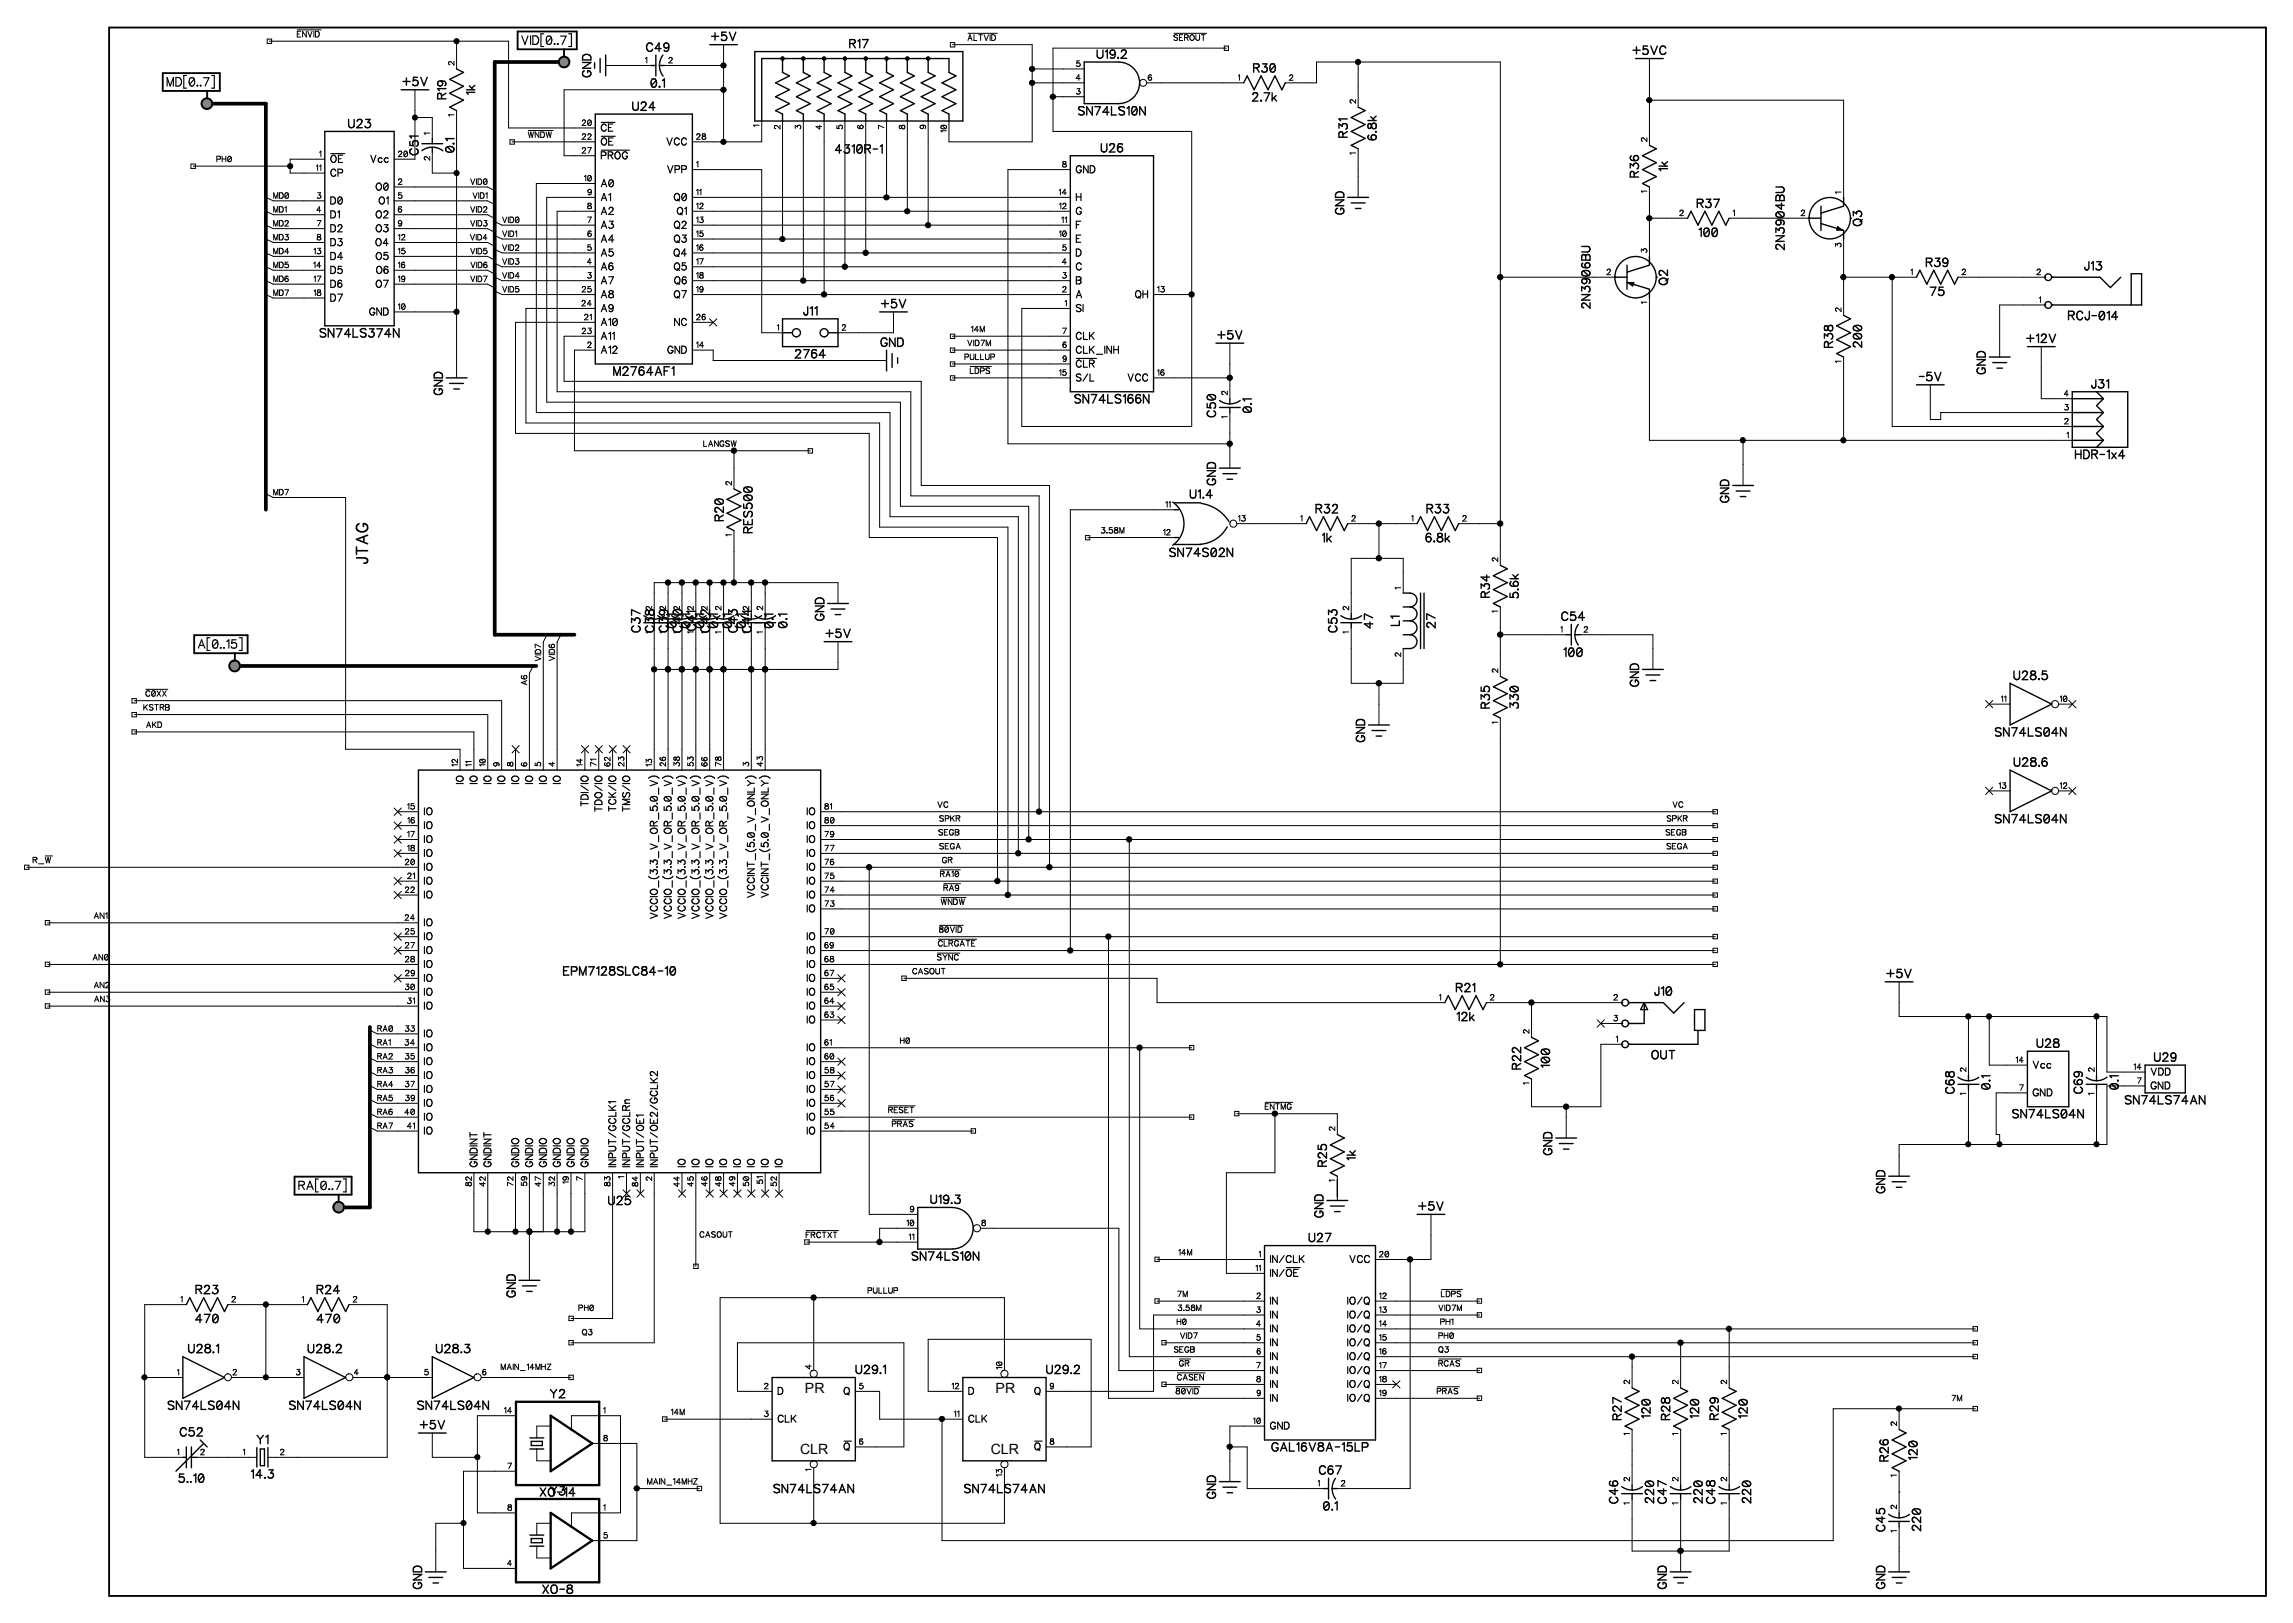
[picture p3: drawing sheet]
<svg xmlns="http://www.w3.org/2000/svg" width="420mm" height="297mm" viewBox="0 0 420 297" stroke-linecap="round" stroke-linejoin="round" font-family="sans-serif">
<defs><g id="words">
<text font-size="3.4" x="67.9" y="103.2" transform="rotate(-90 67.9 103.2)">JTAG</text>
<g font-size="2.9">
<text x="93.9" y="8.6">VID[0..7]</text>
<text x="29" y="16.2">MD[0..7]</text>
<text x="34.9" y="119.1">A[0..15]</text>
<text x="53.2" y="218.2">RA[0..7]</text>
</g>
<g font-size="2.6">
<text x="147.4" y="254.9">PR</text>
<text x="182.3" y="254.9">PR</text>
<text x="146.5" y="266.2">CLR</text>
<text x="181.4" y="266.2">CLR</text>
</g>
<g font-size="2.5">
<text x="118.3" y="9.9">C49</text>
<text x="130.1" y="7.9">+5V</text>
<text x="155.4" y="9.2">R17</text>
<text x="200.8" y="11.1">U19.2</text>
<text x="298.8" y="10.4">+5VC</text>
<text x="73.7" y="16.2">+5V</text>
<text x="87.4" y="17.4" transform="rotate(-90 87.4 17.4)">1k</text>
<text x="108.6" y="14.2" transform="rotate(-90 108.6 14.2)">GND</text>
<text x="119.1" y="16.4">0.1</text>
<text x="229.4" y="13.7">R30</text>
<text x="63.7" y="23.8">U23</text>
<text x="82.1" y="18.2" transform="rotate(-90 82.1 18.2)">R19</text>
<text x="115.7" y="20.7">U24</text>
<text x="197.4" y="21.5">SN74LS10N</text>
<text x="229.2" y="19">2.7k</text>
<text x="77" y="28.4" transform="rotate(-90 77 28.4)">C51</text>
<text x="83.6" y="28" transform="rotate(-90 83.6 28)">0.1</text>
<text x="152.8" y="28.5">4310R-1</text>
<text x="201.5" y="28.3">U26</text>
<text x="247.1" y="25.2" transform="rotate(-90 247.1 25.2)">R31</text>
<text x="252.4" y="25.7" transform="rotate(-90 252.4 25.7)">6.8k</text>
<text x="300.5" y="32.5" transform="rotate(-90 300.5 32.5)">R36</text>
<text x="305.8" y="31.4" transform="rotate(-90 305.8 31.4)">1k</text>
<text x="246.5" y="39.3" transform="rotate(-90 246.5 39.3)">GND</text>
<text x="310.6" y="38.4">R37</text>
<text x="341.3" y="41.4" transform="rotate(-90 341.3 41.4)">Q3</text>
<text x="311" y="43.7">100</text>
<text x="327.1" y="45.8" transform="rotate(-90 327.1 45.8)">2N3904BU</text>
<text x="305.8" y="52.2" transform="rotate(-90 305.8 52.2)">Q2</text>
<text x="352.6" y="49.2">R39</text>
<text x="381.6" y="49.9">J13</text>
<text x="147" y="58.1">J11</text>
<text x="161.3" y="56.8">+5V</text>
<text x="291.6" y="56.5" transform="rotate(-90 291.6 56.5)">2N3906BU</text>
<text x="353.3" y="54.5">75</text>
<text x="378.6" y="59">RCJ-014</text>
<text x="58.5" y="62.2">SN74LS374N</text>
<text x="145.5" y="66">2764</text>
<text x="161.2" y="63.9">GND</text>
<text x="222.8" y="62.5">+5V</text>
<text x="336" y="63.7" transform="rotate(-90 336 63.7)">R38</text>
<text x="341.3" y="63.7" transform="rotate(-90 341.3 63.7)">200</text>
<text x="370.9" y="63.2">+12V</text>
<text x="112.3" y="69.1">M2764AF1</text>
<text x="351.3" y="70.1">-5V</text>
<text x="363.9" y="68.5" transform="rotate(-90 363.9 68.5)">GND</text>
<text x="382.8" y="71.5">J31</text>
<text x="81.5" y="72.3" transform="rotate(-90 81.5 72.3)">GND</text>
<text x="196.7" y="74.2">SN74LS166N</text>
<text x="223" y="76.4" transform="rotate(-90 223 76.4)">C50</text>
<text x="229.6" y="75.6" transform="rotate(-90 229.6 75.6)">0.1</text>
<text x="223" y="88.9" transform="rotate(-90 223 88.9)">GND</text>
<text x="379.9" y="84.4">HDR-1x4</text>
<text x="132.9" y="95.4" transform="rotate(-90 132.9 95.4)">R20</text>
<text x="217.8" y="91.6">U1.4</text>
<text x="240.8" y="94.3">R32</text>
<text x="261.1" y="94.3">R33</text>
<text x="317" y="92" transform="rotate(-90 317 92)">GND</text>
<text x="138.2" y="97.6" transform="rotate(-90 138.2 97.6)">RES500</text>
<text x="242" y="99.6">1k</text>
<text x="261" y="99.6">6.8k</text>
<text x="214" y="102.3">SN74S02N</text>
<text x="151.3" y="113.6" transform="rotate(-90 151.3 113.6)">GND</text>
<text x="273.2" y="109.4" transform="rotate(-90 273.2 109.4)">R34</text>
<text x="278.5" y="109.6" transform="rotate(-90 278.5 109.6)">5.6k</text>
<text x="117.6" y="115.8" transform="rotate(-90 117.6 115.8)">C37</text>
<text x="120.2" y="115.8" transform="rotate(-90 120.2 115.8)">C38</text>
<text x="122.7" y="115.7" transform="rotate(-90 122.7 115.7)">C39</text>
<text x="124.2" y="115" transform="rotate(-90 124.2 115)">0.1</text>
<text x="125.3" y="115.8" transform="rotate(-90 125.3 115.8)">C40</text>
<text x="126.7" y="115" transform="rotate(-90 126.7 115)">0.1</text>
<text x="127.8" y="115.5" transform="rotate(-90 127.8 115.5)">C41</text>
<text x="129.3" y="115" transform="rotate(-90 129.3 115)">0.1</text>
<text x="130.3" y="115.8" transform="rotate(-90 130.3 115.8)">C42</text>
<text x="131.8" y="115" transform="rotate(-90 131.8 115)">0.1</text>
<text x="134.4" y="115" transform="rotate(-90 134.4 115)">0.1</text>
<text x="135.4" y="115.8" transform="rotate(-90 135.4 115.8)">C43</text>
<text x="136.9" y="115" transform="rotate(-90 136.9 115)">0.1</text>
<text x="138" y="115.9" transform="rotate(-90 138 115.9)">C44</text>
<text x="142" y="115" transform="rotate(-90 142 115)">0.1</text>
<text x="144.5" y="115" transform="rotate(-90 144.5 115)">0.1</text>
<text x="151.1" y="117.1">+5V</text>
<text x="245.2" y="115.8" transform="rotate(-90 245.2 115.8)">C53</text>
<text x="251.8" y="115" transform="rotate(-90 251.8 115)">47</text>
<text x="256.7" y="114.6" transform="rotate(-90 256.7 114.6)">L1</text>
<text x="263.2" y="115" transform="rotate(-90 263.2 115)">27</text>
<text x="285.8" y="114">C54</text>
<text x="286.2" y="120.6">100</text>
<text x="300.5" y="125.7" transform="rotate(-90 300.5 125.7)">GND</text>
<text x="368.6" y="124.8">U28.5</text>
<text x="273.2" y="129.7" transform="rotate(-90 273.2 129.7)">R35</text>
<text x="278.5" y="129.7" transform="rotate(-90 278.5 129.7)">330</text>
<text x="250.3" y="135.9" transform="rotate(-90 250.3 135.9)">GND</text>
<text x="365.2" y="135.2">SN74LS04N</text>
<text x="368.7" y="140.7">U28.6</text>
<text x="365.2" y="151.1">SN74LS04N</text>
<text x="103.1" y="178.9">EPM7128SLC84-10</text>
<text x="345.3" y="179.4">+5V</text>
<text x="266.5" y="182">R21</text>
<text x="302.9" y="182.6">J10</text>
<text x="266.6" y="187.3">12k</text>
<text x="278.9" y="195.8" transform="rotate(-90 278.9 195.8)">R22</text>
<text x="284.2" y="195.5" transform="rotate(-90 284.2 195.5)">100</text>
<text x="302.3" y="194.3">OUT</text>
<text x="372.8" y="192.2">U28</text>
<text x="394.3" y="194.7">U29</text>
<text x="358.2" y="200.2" transform="rotate(-90 358.2 200.2)">C68</text>
<text x="364.8" y="199.5" transform="rotate(-90 364.8 199.5)">0.1</text>
<text x="381.7" y="200.2" transform="rotate(-90 381.7 200.2)">C69</text>
<text x="388.3" y="199.5" transform="rotate(-90 388.3 199.5)">0.1</text>
<text x="389" y="202.5">SN74LS74AN</text>
<text x="368.4" y="205.1">SN74LS04N</text>
<text x="243.3" y="213.6" transform="rotate(-90 243.3 213.6)">R25</text>
<text x="248.6" y="212.4" transform="rotate(-90 248.6 212.4)">1k</text>
<text x="284.6" y="211.4" transform="rotate(-90 284.6 211.4)">GND</text>
<text x="111.3" y="220.9">U25</text>
<text x="170.3" y="220.7">U19.3</text>
<text x="259.6" y="221.9">+5V</text>
<text x="345.5" y="218.4" transform="rotate(-90 345.5 218.4)">GND</text>
<text x="239.5" y="227.7">U27</text>
<text x="242.7" y="222.9" transform="rotate(-90 242.7 222.9)">GND</text>
<text x="166.9" y="231.1">SN74LS10N</text>
<text x="35.8" y="237.3">R23</text>
<text x="58" y="237.3">R24</text>
<text x="94.8" y="237.5" transform="rotate(-90 94.8 237.5)">GND</text>
<text x="35.7" y="242.5">470</text>
<text x="58" y="242.5">470</text>
<text x="34.4" y="248">U28.1</text>
<text x="56.3" y="248">U28.2</text>
<text x="79.8" y="248">U28.3</text>
<text x="156.6" y="251.9">U29.1</text>
<text x="191.5" y="251.9">U29.2</text>
<text x="100.6" y="256.3">Y2</text>
<text x="30.7" y="258.4">SN74LS04N</text>
<text x="32.9" y="263.3">C52</text>
<text x="52.9" y="258.4">SN74LS04N</text>
<text x="76.4" y="258.4">SN74LS04N</text>
<text x="76.8" y="262">+5V</text>
<text x="297.3" y="259.9" transform="rotate(-90 297.3 259.9)">R27</text>
<text x="302.6" y="259.6" transform="rotate(-90 302.6 259.6)">120</text>
<text x="306.2" y="259.9" transform="rotate(-90 306.2 259.9)">R28</text>
<text x="311.5" y="259.6" transform="rotate(-90 311.5 259.6)">120</text>
<text x="315.1" y="259.9" transform="rotate(-90 315.1 259.9)">R29</text>
<text x="320.4" y="259.6" transform="rotate(-90 320.4 259.6)">120</text>
<text x="46.9" y="264.7">Y1</text>
<text x="232.8" y="266">GAL16V8A-15LP</text>
<text x="346.2" y="267.5" transform="rotate(-90 346.2 267.5)">R26</text>
<text x="351.5" y="267.2" transform="rotate(-90 351.5 267.2)">120</text>
<text x="32.6" y="271.8">5..10</text>
<text x="45.9" y="271">14.3</text>
<text x="98.8" y="274.3">XO-14</text>
<text x="100.6" y="274.1">Y3</text>
<text x="141.6" y="273.7">SN74LS74AN</text>
<text x="176.5" y="273.7">SN74LS74AN</text>
<text x="223" y="274.3" transform="rotate(-90 223 274.3)">GND</text>
<text x="241.5" y="270.3">C67</text>
<text x="296.6" y="275.2" transform="rotate(-90 296.6 275.2)">C46</text>
<text x="303.2" y="275.2" transform="rotate(-90 303.2 275.2)">220</text>
<text x="305.5" y="275.2" transform="rotate(-90 305.5 275.2)">C47</text>
<text x="312.1" y="275.2" transform="rotate(-90 312.1 275.2)">220</text>
<text x="314.4" y="275.2" transform="rotate(-90 314.4 275.2)">C48</text>
<text x="321" y="275.2" transform="rotate(-90 321 275.2)">220</text>
<text x="242.2" y="276.8">0.1</text>
<text x="345.5" y="280.3" transform="rotate(-90 345.5 280.3)">C45</text>
<text x="352.1" y="280.3" transform="rotate(-90 352.1 280.3)">220</text>
<text x="77.7" y="290.8" transform="rotate(-90 77.7 290.8)">GND</text>
<text x="99.2" y="292.1">XO-8</text>
<text x="305.5" y="290.8" transform="rotate(-90 305.5 290.8)">GND</text>
<text x="345.5" y="290.8" transform="rotate(-90 345.5 290.8)">GND</text>
</g>
<g font-size="2.1">
<text x="110" y="24.4">~CE</text>
<text x="110" y="26.9">~OE</text>
<text x="110" y="29.5">~PROG</text>
<text x="122" y="26.9">VCC</text>
<text x="60.5" y="30.1">~OE</text>
<text x="60.5" y="32.6">CP</text>
<text x="67.8" y="30.1">Vcc</text>
<text x="68.8" y="35.2">O0</text>
<text x="110" y="34.5">A0</text>
<text x="122.1" y="32">VPP</text>
<text x="197" y="32">GND</text>
<text x="60.5" y="37.7">D0</text>
<text x="60.5" y="40.3">D1</text>
<text x="68.8" y="40.3">O2</text>
<text x="69.3" y="37.7">O1</text>
<text x="110" y="39.6">A2</text>
<text x="110" y="37.1">A1</text>
<text x="123.4" y="37.1">Q0</text>
<text x="123.9" y="39.6">Q1</text>
<text x="197" y="39.6">G</text>
<text x="197" y="37.1">H</text>
<text x="60.5" y="42.8">D2</text>
<text x="60.5" y="45.3">D3</text>
<text x="60.5" y="47.9">D4</text>
<text x="68.7" y="45.3">O4</text>
<text x="68.8" y="42.8">O3</text>
<text x="68.8" y="47.9">O5</text>
<text x="110" y="47.3">A5</text>
<text x="110" y="44.7">A4</text>
<text x="110" y="42.2">A3</text>
<text x="123.3" y="47.3">Q4</text>
<text x="123.4" y="42.2">Q2</text>
<text x="123.4" y="44.7">Q3</text>
<text x="197" y="47.3">D</text>
<text x="197" y="44.7">E</text>
<text x="197" y="42.2">F</text>
<text x="60.5" y="50.4">D5</text>
<text x="60.5" y="53">D6</text>
<text x="68.8" y="53">O7</text>
<text x="68.8" y="50.4">O6</text>
<text x="110" y="52.3">A7</text>
<text x="110" y="49.8">A6</text>
<text x="123.4" y="49.8">Q5</text>
<text x="123.4" y="52.3">Q6</text>
<text x="197" y="52.3">B</text>
<text x="197" y="49.8">C</text>
<text x="60.5" y="55.5">D7</text>
<text x="67.6" y="58">GND</text>
<text x="110" y="60">A10</text>
<text x="110" y="57.4">A9</text>
<text x="110" y="54.9">A8</text>
<text x="123.4" y="54.9">Q7</text>
<text x="123.4" y="60">NC</text>
<text x="197" y="57.4">SI</text>
<text x="197" y="54.9">A</text>
<text x="207.8" y="54.9">QH</text>
<text x="110" y="65">A12</text>
<text x="110" y="62.5">A11</text>
<text x="122.2" y="65">GND</text>
<text x="197" y="65">CLK_INH</text>
<text x="197" y="62.5">CLK</text>
<text x="197" y="67.6">~CLR</text>
<text x="197" y="70.1">S/L</text>
<text x="206.4" y="70.1">VCC</text>
<text x="85.2" y="143.5" transform="rotate(-90 85.2 143.5)">IO</text>
<text x="87.7" y="143.5" transform="rotate(-90 87.7 143.5)">IO</text>
<text x="90.3" y="143.5" transform="rotate(-90 90.3 143.5)">IO</text>
<text x="92.8" y="143.5" transform="rotate(-90 92.8 143.5)">IO</text>
<text x="95.3" y="143.5" transform="rotate(-90 95.3 143.5)">IO</text>
<text x="97.9" y="143.5" transform="rotate(-90 97.9 143.5)">IO</text>
<text x="100.4" y="143.5" transform="rotate(-90 100.4 143.5)">IO</text>
<text x="103" y="143.5" transform="rotate(-90 103 143.5)">IO</text>
<text x="77.6" y="149.5">IO</text>
<text x="108" y="147.6" transform="rotate(-90 108 147.6)">TDI/IO</text>
<text x="110.6" y="148.6" transform="rotate(-90 110.6 148.6)">TDO/IO</text>
<text x="113.1" y="148.5" transform="rotate(-90 113.1 148.5)">TCK/IO</text>
<text x="115.7" y="148.6" transform="rotate(-90 115.7 148.6)">TMS/IO</text>
<text x="147.7" y="149.5">IO</text>
<text x="77.6" y="152.1">IO</text>
<text x="77.6" y="154.6">IO</text>
<text x="147.7" y="154.6">IO</text>
<text x="147.7" y="152.1">IO</text>
<text x="77.6" y="157.1">IO</text>
<text x="77.6" y="159.7">IO</text>
<text x="147.7" y="159.7">IO</text>
<text x="147.7" y="157.1">IO</text>
<text x="77.6" y="162.2">IO</text>
<text x="77.6" y="164.8">IO</text>
<text x="138.5" y="164.3" transform="rotate(-90 138.5 164.3)">VCCINT_(5.0_V_ONLY)</text>
<text x="141" y="164.3" transform="rotate(-90 141 164.3)">VCCINT_(5.0_V_ONLY)</text>
<text x="147.7" y="167.3">IO</text>
<text x="147.7" y="164.8">IO</text>
<text x="147.7" y="162.2">IO</text>
<text x="77.6" y="169.8">IO</text>
<text x="77.6" y="172.4">IO</text>
<text x="120.7" y="168.2" transform="rotate(-90 120.7 168.2)">VCCIO_(3.3_V_OR_5.0_V)</text>
<text x="123.3" y="168.2" transform="rotate(-90 123.3 168.2)">VCCIO_(3.3_V_OR_5.0_V)</text>
<text x="125.8" y="168.2" transform="rotate(-90 125.8 168.2)">VCCIO_(3.3_V_OR_5.0_V)</text>
<text x="128.4" y="168.2" transform="rotate(-90 128.4 168.2)">VCCIO_(3.3_V_OR_5.0_V)</text>
<text x="130.9" y="168.2" transform="rotate(-90 130.9 168.2)">VCCIO_(3.3_V_OR_5.0_V)</text>
<text x="133.4" y="168.2" transform="rotate(-90 133.4 168.2)">VCCIO_(3.3_V_OR_5.0_V)</text>
<text x="147.7" y="172.4">IO</text>
<text x="77.6" y="174.9">IO</text>
<text x="77.6" y="177.5">IO</text>
<text x="147.7" y="177.5">IO</text>
<text x="147.7" y="174.9">IO</text>
<text x="77.6" y="180">IO</text>
<text x="77.6" y="182.5">IO</text>
<text x="77.6" y="185.1">IO</text>
<text x="147.7" y="185.1">IO</text>
<text x="147.7" y="182.5">IO</text>
<text x="147.7" y="180">IO</text>
<text x="77.6" y="190.2">IO</text>
<text x="147.7" y="187.6">IO</text>
<text x="77.6" y="192.7">IO</text>
<text x="77.6" y="195.2">IO</text>
<text x="77.6" y="197.8">IO</text>
<text x="147.7" y="197.8">IO</text>
<text x="147.7" y="195.2">IO</text>
<text x="147.7" y="192.7">IO</text>
<text x="372.2" y="195.9">Vcc</text>
<text x="393.7" y="197.2">VDD</text>
<text x="77.6" y="200.3">IO</text>
<text x="77.6" y="202.9">IO</text>
<text x="147.7" y="202.9">IO</text>
<text x="147.7" y="200.3">IO</text>
<text x="372.2" y="201">GND</text>
<text x="393.7" y="199.7">GND</text>
<text x="77.6" y="205.4">IO</text>
<text x="77.6" y="207.9">IO</text>
<text x="147.7" y="207.9">IO</text>
<text x="147.7" y="205.4">IO</text>
<text x="87.7" y="213.6" transform="rotate(-90 87.7 213.6)">GNDINT</text>
<text x="90.3" y="213.6" transform="rotate(-90 90.3 213.6)">GNDINT</text>
<text x="95.3" y="213.6" transform="rotate(-90 95.3 213.6)">GNDIO</text>
<text x="97.9" y="213.6" transform="rotate(-90 97.9 213.6)">GNDIO</text>
<text x="100.4" y="213.6" transform="rotate(-90 100.4 213.6)">GNDIO</text>
<text x="103" y="213.6" transform="rotate(-90 103 213.6)">GNDIO</text>
<text x="105.5" y="213.6" transform="rotate(-90 105.5 213.6)">GNDIO</text>
<text x="108" y="213.6" transform="rotate(-90 108 213.6)">GNDIO</text>
<text x="113.1" y="213.6" transform="rotate(-90 113.1 213.6)">INPUT/GCLK1</text>
<text x="115.7" y="213.6" transform="rotate(-90 115.7 213.6)">INPUT/GCLRn</text>
<text x="118.2" y="213.6" transform="rotate(-90 118.2 213.6)">INPUT/OE1</text>
<text x="120.7" y="213.6" transform="rotate(-90 120.7 213.6)">INPUT/OE2/GCLK2</text>
<text x="125.8" y="213.6" transform="rotate(-90 125.8 213.6)">IO</text>
<text x="128.4" y="213.6" transform="rotate(-90 128.4 213.6)">IO</text>
<text x="130.9" y="213.6" transform="rotate(-90 130.9 213.6)">IO</text>
<text x="133.4" y="213.6" transform="rotate(-90 133.4 213.6)">IO</text>
<text x="136" y="213.6" transform="rotate(-90 136 213.6)">IO</text>
<text x="138.5" y="213.6" transform="rotate(-90 138.5 213.6)">IO</text>
<text x="141" y="213.6" transform="rotate(-90 141 213.6)">IO</text>
<text x="143.6" y="213.6" transform="rotate(-90 143.6 213.6)">IO</text>
<text x="232.5" y="231.4">IN/CLK</text>
<text x="232.5" y="234">IN/~OE</text>
<text x="247" y="231.4">VCC</text>
<text x="232.5" y="239.1">IN</text>
<text x="246.7" y="239.1">IO/Q</text>
<text x="232.5" y="241.6">IN</text>
<text x="232.5" y="244.2">IN</text>
<text x="246.7" y="241.6">IO/Q</text>
<text x="246.7" y="244.2">IO/Q</text>
<text x="232.5" y="246.7">IN</text>
<text x="232.5" y="249.2">IN</text>
<text x="232.5" y="251.8">IN</text>
<text x="246.7" y="246.7">IO/Q</text>
<text x="246.7" y="249.2">IO/Q</text>
<text x="246.7" y="251.8">IO/Q</text>
<text x="142.4" y="255.6">D</text>
<text x="154.4" y="255.6">Q</text>
<text x="177.3" y="255.6">D</text>
<text x="189.3" y="255.6">Q</text>
<text x="232.5" y="254.3">IN</text>
<text x="232.5" y="256.9">IN</text>
<text x="246.7" y="254.3">IO/Q</text>
<text x="246.7" y="256.9">IO/Q</text>
<text x="142.4" y="260.7">CLK</text>
<text x="177.3" y="260.7">CLK</text>
<text x="232.5" y="261.9">GND</text>
<text x="154.4" y="265.7">~Q</text>
<text x="189.3" y="265.7">~Q</text>
</g>
<g font-size="1.7">
<text x="54.4" y="7.1">~ENVID</text>
<text x="83.5" y="12" transform="rotate(-90 83.5 12)">2</text>
<text x="118.1" y="11.9">1</text>
<text x="122.4" y="11.9">2</text>
<text x="177.1" y="7.7">~ALTVID</text>
<text x="214.8" y="7.7">~SEROUT</text>
<text x="197" y="15">4</text>
<text x="197" y="17.6">3</text>
<text x="197" y="12.5">5</text>
<text x="210.2" y="15">6</text>
<text x="226.6" y="15">1</text>
<text x="236" y="15">2</text>
<text x="83.5" y="21.3" transform="rotate(-90 83.5 21.3)">1</text>
<text x="106.5" y="23.3">20</text>
<text x="139.3" y="23.2" transform="rotate(-90 139.3 23.2)">1</text>
<text x="143.1" y="23.7" transform="rotate(-90 143.1 23.7)">2</text>
<text x="146.9" y="23.7" transform="rotate(-90 146.9 23.7)">3</text>
<text x="150.7" y="23.7" transform="rotate(-90 150.7 23.7)">4</text>
<text x="154.6" y="23.7" transform="rotate(-90 154.6 23.7)">5</text>
<text x="158.4" y="23.6" transform="rotate(-90 158.4 23.6)">6</text>
<text x="162.2" y="23.7" transform="rotate(-90 162.2 23.7)">7</text>
<text x="166" y="23.7" transform="rotate(-90 166 23.7)">8</text>
<text x="169.8" y="23.6" transform="rotate(-90 169.8 23.6)">9</text>
<text x="248.5" y="19" transform="rotate(-90 248.5 19)">2</text>
<text x="39.6" y="29.9">PH0</text>
<text x="58.4" y="29">1</text>
<text x="72.8" y="29">20</text>
<text x="79" y="29.4" transform="rotate(-90 79 29.4)">2</text>
<text x="79" y="24.7" transform="rotate(-90 79 24.7)">1</text>
<text x="96.6" y="25.5">~WNDW</text>
<text x="106.5" y="25.8">22</text>
<text x="106.5" y="28.4">27</text>
<text x="127.4" y="25.8">28</text>
<text x="173.6" y="24.2" transform="rotate(-90 173.6 24.2)">10</text>
<text x="248.5" y="28.3" transform="rotate(-90 248.5 28.3)">1</text>
<text x="301.8" y="25.9" transform="rotate(-90 301.8 25.9)">2</text>
<text x="57.8" y="31.5">11</text>
<text x="72.8" y="34.1">2</text>
<text x="106.9" y="33.4">10</text>
<text x="107.5" y="36">9</text>
<text x="127.4" y="30.9">1</text>
<text x="127.4" y="36">11</text>
<text x="193.8" y="36">14</text>
<text x="194.5" y="30.9">8</text>
<text x="301.8" y="35.3" transform="rotate(-90 301.8 35.3)">1</text>
<text x="337.4" y="35.5" transform="rotate(-90 337.4 35.5)">1</text>
<text x="57.9" y="39.2">4</text>
<text x="58" y="36.6">3</text>
<text x="58" y="41.7">7</text>
<text x="72.8" y="36.6">5</text>
<text x="72.8" y="39.2">6</text>
<text x="72.8" y="41.7">9</text>
<text x="107.5" y="41.1">7</text>
<text x="107.5" y="38.5">8</text>
<text x="127.4" y="38.5">12</text>
<text x="127.4" y="41.1">13</text>
<text x="193.9" y="38.5">12</text>
<text x="194.3" y="41.1">11</text>
<text x="307.5" y="39.8">2</text>
<text x="317.2" y="39.8">1</text>
<text x="329.7" y="39.8">2</text>
<text x="57.4" y="46.8">13</text>
<text x="58" y="44.2">8</text>
<text x="72.8" y="44.2">12</text>
<text x="72.8" y="46.8">15</text>
<text x="107.5" y="46.2">5</text>
<text x="107.6" y="43.6">6</text>
<text x="127.4" y="43.6">15</text>
<text x="127.4" y="46.2">16</text>
<text x="193.9" y="43.6">10</text>
<text x="194.5" y="46.2">5</text>
<text x="301.8" y="46.3" transform="rotate(-90 301.8 46.3)">3</text>
<text x="337.4" y="45.3" transform="rotate(-90 337.4 45.3)">3</text>
<text x="57.4" y="49.3">14</text>
<text x="57.4" y="51.9">17</text>
<text x="72.8" y="49.3">16</text>
<text x="72.8" y="51.9">19</text>
<text x="106.5" y="53.8">25</text>
<text x="107.5" y="48.7">4</text>
<text x="107.5" y="51.2">3</text>
<text x="127.4" y="48.7">17</text>
<text x="127.4" y="51.2">18</text>
<text x="127.4" y="53.8">19</text>
<text x="194.4" y="48.7">4</text>
<text x="194.5" y="53.8">2</text>
<text x="194.5" y="51.2">3</text>
<text x="211.9" y="53.8">13</text>
<text x="294.1" y="50.6">2</text>
<text x="349.8" y="50.6">1</text>
<text x="359.1" y="50.6">2</text>
<text x="372.8" y="50.6">2</text>
<text x="57.4" y="54.4">18</text>
<text x="72.8" y="57">10</text>
<text x="106.4" y="56.3">24</text>
<text x="106.9" y="58.9">21</text>
<text x="127.4" y="58.9">26</text>
<text x="194.9" y="56.3">1</text>
<text x="301.8" y="55.6" transform="rotate(-90 301.8 55.6)">1</text>
<text x="337.4" y="57.1" transform="rotate(-90 337.4 57.1)">2</text>
<text x="373.3" y="55.7">1</text>
<text x="106.5" y="61.4">23</text>
<text x="107.5" y="63.9">2</text>
<text x="127.4" y="63.9">14</text>
<text x="142.2" y="60.8">1</text>
<text x="154.1" y="60.8">2</text>
<text x="177.1" y="63.6">VID7M</text>
<text x="177.8" y="61.1">14M</text>
<text x="194.5" y="61.4">7</text>
<text x="194.5" y="63.9">6</text>
<text x="176.6" y="66.1">PULLUP</text>
<text x="177.5" y="68.7">~LDPS</text>
<text x="193.9" y="69">15</text>
<text x="194.5" y="66.5">9</text>
<text x="211.9" y="69">16</text>
<text x="337.4" y="66.4" transform="rotate(-90 337.4 66.4)">1</text>
<text x="225" y="76.6" transform="rotate(-90 225 76.6)">1</text>
<text x="225" y="72.3" transform="rotate(-90 225 72.3)">2</text>
<text x="377.9" y="72.8">4</text>
<text x="377.9" y="77.9">2</text>
<text x="377.9" y="75.4">3</text>
<text x="128.7" y="82">LANGSW</text>
<text x="378.4" y="80.5">1</text>
<text x="134.2" y="88.8" transform="rotate(-90 134.2 88.8)">2</text>
<text x="213.4" y="93.2">11</text>
<text x="226.7" y="95.7">13</text>
<text x="238.1" y="95.7">1</text>
<text x="247.4" y="95.7">2</text>
<text x="258.4" y="95.7">1</text>
<text x="267.7" y="95.7">2</text>
<text x="134.2" y="98.2" transform="rotate(-90 134.2 98.2)">1</text>
<text x="201.5" y="97.9">3.58M</text>
<text x="212.9" y="98.2">12</text>
<text x="256.8" y="107.9" transform="rotate(-90 256.8 107.9)">1</text>
<text x="274.5" y="102.8" transform="rotate(-90 274.5 102.8)">2</text>
<text x="119.6" y="111.7" transform="rotate(-90 119.6 111.7)">2</text>
<text x="122.2" y="111.7" transform="rotate(-90 122.2 111.7)">2</text>
<text x="124.7" y="111.7" transform="rotate(-90 124.7 111.7)">2</text>
<text x="127.3" y="111.7" transform="rotate(-90 127.3 111.7)">2</text>
<text x="129.8" y="111.7" transform="rotate(-90 129.8 111.7)">2</text>
<text x="132.3" y="111.7" transform="rotate(-90 132.3 111.7)">2</text>
<text x="137.4" y="111.7" transform="rotate(-90 137.4 111.7)">2</text>
<text x="140" y="111.7" transform="rotate(-90 140 111.7)">2</text>
<text x="247.2" y="111.7" transform="rotate(-90 247.2 111.7)">2</text>
<text x="274.5" y="112.1" transform="rotate(-90 274.5 112.1)">1</text>
<text x="119.6" y="116" transform="rotate(-90 119.6 116)">1</text>
<text x="122.2" y="116" transform="rotate(-90 122.2 116)">1</text>
<text x="124.7" y="116" transform="rotate(-90 124.7 116)">1</text>
<text x="127.3" y="116" transform="rotate(-90 127.3 116)">1</text>
<text x="129.8" y="116" transform="rotate(-90 129.8 116)">1</text>
<text x="132.3" y="116" transform="rotate(-90 132.3 116)">1</text>
<text x="137.4" y="116" transform="rotate(-90 137.4 116)">1</text>
<text x="140" y="116" transform="rotate(-90 140 116)">1</text>
<text x="247.2" y="116" transform="rotate(-90 247.2 116)">1</text>
<text x="285.7" y="116">1</text>
<text x="289.9" y="116">2</text>
<text x="256.8" y="120.2" transform="rotate(-90 256.8 120.2)">2</text>
<text x="274.5" y="123.1" transform="rotate(-90 274.5 123.1)">2</text>
<text x="26.3" y="130.3">KSTRB</text>
<text x="26.6" y="127.7">~C0XX</text>
<text x="366.3" y="128.7">11</text>
<text x="377.1" y="128.7">10</text>
<text x="26.7" y="133.5">AKD</text>
<text x="274.5" y="132.5" transform="rotate(-90 274.5 132.5)">1</text>
<text x="84.1" y="140.3" transform="rotate(-90 84.1 140.3)">12</text>
<text x="86.6" y="140.3" transform="rotate(-90 86.6 140.3)">11</text>
<text x="89.2" y="140.3" transform="rotate(-90 89.2 140.3)">10</text>
<text x="91.7" y="140.3" transform="rotate(-90 91.7 140.3)">9</text>
<text x="94.2" y="140.3" transform="rotate(-90 94.2 140.3)">8</text>
<text x="96.8" y="140.3" transform="rotate(-90 96.8 140.3)">6</text>
<text x="99.3" y="140.3" transform="rotate(-90 99.3 140.3)">5</text>
<text x="101.9" y="140.3" transform="rotate(-90 101.9 140.3)">4</text>
<text x="106.9" y="140.3" transform="rotate(-90 106.9 140.3)">14</text>
<text x="109.5" y="140.3" transform="rotate(-90 109.5 140.3)">71</text>
<text x="112" y="140.3" transform="rotate(-90 112 140.3)">62</text>
<text x="114.6" y="140.3" transform="rotate(-90 114.6 140.3)">23</text>
<text x="119.6" y="140.3" transform="rotate(-90 119.6 140.3)">13</text>
<text x="122.2" y="140.3" transform="rotate(-90 122.2 140.3)">26</text>
<text x="124.7" y="140.3" transform="rotate(-90 124.7 140.3)">38</text>
<text x="127.3" y="140.3" transform="rotate(-90 127.3 140.3)">53</text>
<text x="129.8" y="140.3" transform="rotate(-90 129.8 140.3)">66</text>
<text x="132.3" y="140.3" transform="rotate(-90 132.3 140.3)">78</text>
<text x="137.4" y="140.3" transform="rotate(-90 137.4 140.3)">3</text>
<text x="140" y="140.3" transform="rotate(-90 140 140.3)">43</text>
<text x="74.6" y="148.4">15</text>
<text x="150.9" y="148.4">81</text>
<text x="171.6" y="148.1">VC</text>
<text x="306.2" y="148.1">VC</text>
<text x="365.9" y="144.6">13</text>
<text x="377.1" y="144.6">12</text>
<text x="74.6" y="153.5">17</text>
<text x="74.6" y="151">16</text>
<text x="150.9" y="153.5">79</text>
<text x="150.9" y="151">80</text>
<text x="171.8" y="153.2">SEGB</text>
<text x="172" y="150.6">SPKR</text>
<text x="172" y="155.7">SEGA</text>
<text x="304.9" y="153.2">SEGB</text>
<text x="305.1" y="155.7">SEGA</text>
<text x="305.1" y="150.6">SPKR</text>
<text x="6" y="158.2">R_~W</text>
<text x="74.1" y="158.6">20</text>
<text x="74.6" y="161.1">21</text>
<text x="74.6" y="156">18</text>
<text x="150.9" y="161.1">75</text>
<text x="150.9" y="158.6">76</text>
<text x="150.9" y="156">77</text>
<text x="172.1" y="160.8">~RA10</text>
<text x="172.5" y="158.2">GR</text>
<text x="74.1" y="163.7">22</text>
<text x="150.9" y="166.2">73</text>
<text x="150.9" y="163.7">74</text>
<text x="172.2" y="165.9">~WNDW</text>
<text x="172.7" y="163.3">~RA9</text>
<text x="17.2" y="168.4">AN1</text>
<text x="74.1" y="168.7">24</text>
<text x="74.1" y="171.3">25</text>
<text x="74.1" y="173.8">27</text>
<text x="150.9" y="173.8">69</text>
<text x="150.9" y="171.3">70</text>
<text x="171.7" y="173.5">~CLRGATE</text>
<text x="171.9" y="170.9">~80VID</text>
<text x="17" y="176">AN0</text>
<text x="74.1" y="176.4">28</text>
<text x="74.2" y="178.9">29</text>
<text x="150.9" y="178.9">67</text>
<text x="150.9" y="176.4">68</text>
<text x="167" y="178.6">CASOUT</text>
<text x="171.5" y="176">~SYNC</text>
<text x="17.2" y="181.1">AN2</text>
<text x="17.2" y="183.6">AN3</text>
<text x="74.1" y="181.4">30</text>
<text x="74.6" y="184">31</text>
<text x="150.9" y="184">64</text>
<text x="150.9" y="181.4">65</text>
<text x="263.5" y="183.3">1</text>
<text x="272.8" y="183.3">2</text>
<text x="295.4" y="183.3">2</text>
<text x="74.1" y="191.6">34</text>
<text x="74.1" y="189.1">33</text>
<text x="150.9" y="191.6">61</text>
<text x="150.9" y="186.5">63</text>
<text x="164.8" y="191.3">H0</text>
<text x="280.2" y="189.2" transform="rotate(-90 280.2 189.2)">2</text>
<text x="295.4" y="187.2">3</text>
<text x="295.8" y="191">1</text>
<text x="74.1" y="194.1">35</text>
<text x="74.2" y="196.7">36</text>
<text x="150.9" y="196.7">58</text>
<text x="150.9" y="194.1">60</text>
<text x="360.2" y="196.2" transform="rotate(-90 360.2 196.2)">2</text>
<text x="369" y="194.8">14</text>
<text x="383.7" y="196.2" transform="rotate(-90 383.7 196.2)">2</text>
<text x="390.6" y="196.1">14</text>
<text x="74.1" y="199.2">37</text>
<text x="74.2" y="201.8">39</text>
<text x="150.9" y="201.8">56</text>
<text x="150.9" y="199.2">57</text>
<text x="162.6" y="204">~RESET</text>
<text x="231.5" y="203.3">~ENTMG</text>
<text x="280.2" y="198.5" transform="rotate(-90 280.2 198.5)">1</text>
<text x="360.2" y="200.4" transform="rotate(-90 360.2 200.4)">1</text>
<text x="369.7" y="199.9">7</text>
<text x="383.7" y="200.4" transform="rotate(-90 383.7 200.4)">1</text>
<text x="391.2" y="198.6">7</text>
<text x="74.1" y="204.3">40</text>
<text x="74.5" y="206.9">41</text>
<text x="150.9" y="206.9">54</text>
<text x="150.9" y="204.3">55</text>
<text x="163.3" y="206.5">~PRAS</text>
<text x="244.7" y="207" transform="rotate(-90 244.7 207)">2</text>
<text x="114.6" y="215.7" transform="rotate(-90 114.6 215.7)">1</text>
<text x="86.6" y="217.1" transform="rotate(-90 86.6 217.1)">82</text>
<text x="89.2" y="217.2" transform="rotate(-90 89.2 217.2)">42</text>
<text x="94.2" y="217.1" transform="rotate(-90 94.2 217.1)">72</text>
<text x="96.8" y="217.1" transform="rotate(-90 96.8 217.1)">59</text>
<text x="99.3" y="217.2" transform="rotate(-90 99.3 217.2)">47</text>
<text x="101.9" y="217.1" transform="rotate(-90 101.9 217.1)">32</text>
<text x="104.4" y="216.6" transform="rotate(-90 104.4 216.6)">19</text>
<text x="106.9" y="216.1" transform="rotate(-90 106.9 216.1)">7</text>
<text x="112" y="217.1" transform="rotate(-90 112 217.1)">83</text>
<text x="117.1" y="217.2" transform="rotate(-90 117.1 217.2)">84</text>
<text x="119.6" y="216.1" transform="rotate(-90 119.6 216.1)">2</text>
<text x="124.7" y="217.2" transform="rotate(-90 124.7 217.2)">44</text>
<text x="127.3" y="217.2" transform="rotate(-90 127.3 217.2)">45</text>
<text x="129.8" y="217.1" transform="rotate(-90 129.8 217.1)">46</text>
<text x="132.3" y="217.2" transform="rotate(-90 132.3 217.2)">48</text>
<text x="134.9" y="217.1" transform="rotate(-90 134.9 217.1)">49</text>
<text x="137.4" y="217.1" transform="rotate(-90 137.4 217.1)">50</text>
<text x="140" y="216.7" transform="rotate(-90 140 216.7)">51</text>
<text x="142.5" y="217.1" transform="rotate(-90 142.5 217.1)">52</text>
<text x="244.7" y="216.3" transform="rotate(-90 244.7 216.3)">1</text>
<text x="128.1" y="226.8">CASOUT</text>
<text x="147.5" y="226.8">~FRCTXT</text>
<text x="166" y="224.6">10</text>
<text x="166.4" y="227.2">11</text>
<text x="166.6" y="222.1">9</text>
<text x="179.7" y="224.6">8</text>
<text x="215.7" y="230">14M</text>
<text x="229.9" y="232.9">11</text>
<text x="230.4" y="230.4">1</text>
<text x="252.5" y="230.4">20</text>
<text x="33" y="238.6">1</text>
<text x="42.4" y="238.6">2</text>
<text x="55.3" y="238.6">1</text>
<text x="64.6" y="238.6">2</text>
<text x="158.8" y="237">PULLUP</text>
<text x="215.5" y="237.6">7M</text>
<text x="230" y="238">2</text>
<text x="252.5" y="238">12</text>
<text x="263.8" y="237.6">~LDPS</text>
<text x="105.9" y="240.2">PH0</text>
<text x="106.6" y="244.6">Q3</text>
<text x="215.4" y="242.7">H0</text>
<text x="215.6" y="240.2">3.58M</text>
<text x="216" y="245.3">VID7</text>
<text x="230" y="243.1">4</text>
<text x="230" y="240.5">3</text>
<text x="230" y="245.6">5</text>
<text x="252.5" y="240.5">13</text>
<text x="252.5" y="243.1">14</text>
<text x="252.5" y="245.6">15</text>
<text x="263.3" y="245.3">PH0</text>
<text x="263.3" y="240.2">VID7M</text>
<text x="263.7" y="242.7">PH1</text>
<text x="32.4" y="251.9">1</text>
<text x="42.6" y="251.9">2</text>
<text x="54.2" y="251.9">3</text>
<text x="64.8" y="251.9">4</text>
<text x="77.7" y="251.9">5</text>
<text x="88.3" y="251.9">6</text>
<text x="91.7" y="251">MAIN_14MHZ</text>
<text x="148.8" y="250.6" transform="rotate(-90 148.8 250.6)">4</text>
<text x="183.8" y="250.6" transform="rotate(-90 183.8 250.6)">10</text>
<text x="214.9" y="247.8">SEGB</text>
<text x="215.9" y="250.3">~GR</text>
<text x="230" y="250.7">7</text>
<text x="230.1" y="248.1">6</text>
<text x="252.5" y="248.1">16</text>
<text x="252.5" y="250.7">17</text>
<text x="263.3" y="250.3">~RCAS</text>
<text x="263.3" y="247.8">Q3</text>
<text x="139.9" y="254.5">2</text>
<text x="157.3" y="254.5">5</text>
<text x="174.2" y="254.5">12</text>
<text x="192.2" y="254.5">9</text>
<text x="215.2" y="255.4">~80VID</text>
<text x="215.5" y="252.9">~CASEN</text>
<text x="230" y="253.2">8</text>
<text x="230.1" y="255.8">9</text>
<text x="252.5" y="253.2">18</text>
<text x="252.5" y="255.8">19</text>
<text x="263" y="255.4">~PRAS</text>
<text x="298.6" y="253.3" transform="rotate(-90 298.6 253.3)">2</text>
<text x="307.5" y="253.3" transform="rotate(-90 307.5 253.3)">2</text>
<text x="316.4" y="253.3" transform="rotate(-90 316.4 253.3)">2</text>
<text x="357.3" y="256.7">7M</text>
<text x="92.3" y="258.9">14</text>
<text x="110.5" y="258.9">1</text>
<text x="122.8" y="259.2">14M</text>
<text x="139.9" y="259.6">3</text>
<text x="174.6" y="259.6">11</text>
<text x="229.4" y="260.8">10</text>
<text x="298.6" y="262.7" transform="rotate(-90 298.6 262.7)">1</text>
<text x="307.5" y="262.7" transform="rotate(-90 307.5 262.7)">1</text>
<text x="316.4" y="262.7" transform="rotate(-90 316.4 262.7)">1</text>
<text x="347.5" y="261" transform="rotate(-90 347.5 261)">2</text>
<text x="32.4" y="266.6">1</text>
<text x="36.7" y="266.6">2</text>
<text x="44.5" y="266.6">1</text>
<text x="51.3" y="266.6">2</text>
<text x="92.9" y="269.1">7</text>
<text x="110.5" y="264">8</text>
<text x="148.8" y="269.2" transform="rotate(-90 148.8 269.2)">1</text>
<text x="157.3" y="264.7">6</text>
<text x="192.2" y="264.7">8</text>
<text x="118.5" y="271.9">MAIN_14MHZ</text>
<text x="183.8" y="270.2" transform="rotate(-90 183.8 270.2)">13</text>
<text x="241.2" y="272.3">1</text>
<text x="245.5" y="272.3">2</text>
<text x="298.6" y="275.4" transform="rotate(-90 298.6 275.4)">1</text>
<text x="298.6" y="271.1" transform="rotate(-90 298.6 271.1)">2</text>
<text x="307.5" y="275.4" transform="rotate(-90 307.5 275.4)">1</text>
<text x="307.5" y="271.1" transform="rotate(-90 307.5 271.1)">2</text>
<text x="316.4" y="275.4" transform="rotate(-90 316.4 275.4)">1</text>
<text x="316.4" y="271.1" transform="rotate(-90 316.4 271.1)">2</text>
<text x="347.5" y="270.3" transform="rotate(-90 347.5 270.3)">1</text>
<text x="92.9" y="276.7">8</text>
<text x="110.5" y="276.7">1</text>
<text x="110.5" y="281.8">5</text>
<text x="347.5" y="280.5" transform="rotate(-90 347.5 280.5)">1</text>
<text x="347.5" y="276.2" transform="rotate(-90 347.5 276.2)">2</text>
<text x="92.9" y="286.9">4</text>
</g>
</g></defs>
<g fill="#000" stroke="#000" stroke-width=".18">
<path d="M298 51.7h1.1l-.2 .7zM336.4 41.5l1 .6h-1.1zM0 0h419.9v297.1h-419.9z"/>
<circle cx="83.6" cy="7.5" r=".47"/>
<circle cx="132.4" cy="12" r=".48"/>
<circle cx="132.4" cy="16.4" r=".48"/>
<circle cx="143.3" cy="10.7" r=".3"/>
<circle cx="147.1" cy="10.7" r=".3"/>
<circle cx="150.9" cy="10.7" r=".3"/>
<circle cx="154.7" cy="10.7" r=".3"/>
<circle cx="158.5" cy="10.7" r=".3"/>
<circle cx="162.3" cy="10.7" r=".3"/>
<circle cx="166.1" cy="10.7" r=".3"/>
<circle cx="169.9" cy="10.7" r=".3"/>
<circle cx="188.9" cy="12.6" r=".48"/>
<circle cx="188.9" cy="15.2" r=".48"/>
<circle cx="192.8" cy="17.7" r=".48"/>
<circle cx="248.6" cy="11.3" r=".48"/>
<circle cx="301.9" cy="18.3" r=".48"/>
<circle cx="53.1" cy="30.4" r=".47"/>
<circle cx="76" cy="21.5" r=".47"/>
<circle cx="83.6" cy="31.7" r=".47"/>
<circle cx="132.4" cy="26" r=".48"/>
<circle cx="162.3" cy="36.1" r=".48"/>
<circle cx="166.1" cy="38.7" r=".48"/>
<circle cx="301.9" cy="39.9" r=".48"/>
<circle cx="83.6" cy="57.1" r=".48"/>
<circle cx="143.2" cy="43.7" r=".48"/>
<circle cx="147.1" cy="51.3" r=".49"/>
<circle cx="150.9" cy="53.9" r=".49"/>
<circle cx="154.7" cy="48.8" r=".49"/>
<circle cx="158.5" cy="46.3" r=".49"/>
<circle cx="169.9" cy="41.2" r=".48"/>
<circle cx="218.2" cy="53.9" r=".49"/>
<circle cx="274.7" cy="50.7" r=".49"/>
<circle cx="337.5" cy="50.7" r=".48"/>
<circle cx="346.4" cy="50.7" r=".48"/>
<circle cx="225.1" cy="69.1" r=".49"/>
<circle cx="134.4" cy="82.5" r=".49"/>
<circle cx="225.1" cy="81.2" r=".49"/>
<circle cx="252.4" cy="95.8" r=".49"/>
<circle cx="274.7" cy="95.8" r=".49"/>
<circle cx="319.1" cy="80.6" r=".48"/>
<circle cx="337.5" cy="80.6" r=".48"/>
<circle cx="122.3" cy="106.6" r=".49"/>
<circle cx="124.8" cy="106.6" r=".49"/>
<circle cx="127.4" cy="106.6" r=".49"/>
<circle cx="129.9" cy="106.6" r=".49"/>
<circle cx="132.5" cy="106.6" r=".49"/>
<circle cx="134.4" cy="106.6" r=".49"/>
<circle cx="137.5" cy="106.6" r=".49"/>
<circle cx="140.1" cy="106.6" r=".49"/>
<circle cx="252.4" cy="102.2" r=".49"/>
<circle cx="274.7" cy="116.1" r=".49"/>
<circle cx="119.8" cy="122.5" r=".49"/>
<circle cx="122.3" cy="122.5" r=".49"/>
<circle cx="124.8" cy="122.5" r=".49"/>
<circle cx="127.4" cy="122.5" r=".49"/>
<circle cx="129.9" cy="122.5" r=".49"/>
<circle cx="132.5" cy="122.5" r=".49"/>
<circle cx="137.5" cy="122.5" r=".49"/>
<circle cx="140.1" cy="122.5" r=".49"/>
<circle cx="252.4" cy="125" r=".49"/>
<circle cx="159.1" cy="158.7" r=".49"/>
<circle cx="186.4" cy="156.2" r=".49"/>
<circle cx="188.3" cy="153.6" r=".49"/>
<circle cx="190.2" cy="148.5" r=".49"/>
<circle cx="192.1" cy="158.7" r=".49"/>
<circle cx="206.7" cy="153.6" r=".49"/>
<circle cx="182.6" cy="161.2" r=".49"/>
<circle cx="184.5" cy="163.8" r=".49"/>
<circle cx="195.9" cy="174" r=".49"/>
<circle cx="202.9" cy="171.4" r=".49"/>
<circle cx="274.7" cy="176.5" r=".49"/>
<circle cx="208.6" cy="191.7" r=".49"/>
<circle cx="280.4" cy="183.5" r=".49"/>
<circle cx="360.4" cy="186" r=".48"/>
<circle cx="364.2" cy="186" r=".48"/>
<circle cx="383.8" cy="186" r=".48"/>
<circle cx="233.4" cy="203.8" r=".49"/>
<circle cx="286.7" cy="202.5" r=".49"/>
<circle cx="360.3" cy="209.4" r=".47"/>
<circle cx="366.1" cy="209.4" r=".47"/>
<circle cx="383.8" cy="209.4" r=".47"/>
<circle cx="48.7" cy="238.7" r=".48"/>
<circle cx="89.3" cy="225.4" r=".48"/>
<circle cx="94.4" cy="225.4" r=".48"/>
<circle cx="96.9" cy="225.4" r=".48"/>
<circle cx="102" cy="225.4" r=".48"/>
<circle cx="104.5" cy="225.4" r=".48"/>
<circle cx="149" cy="237.5" r=".49"/>
<circle cx="161" cy="227.3" r=".49"/>
<circle cx="258.2" cy="230.5" r=".49"/>
<circle cx="26.5" cy="252.1" r=".47"/>
<circle cx="48.7" cy="252.1" r=".47"/>
<circle cx="70.9" cy="252.1" r=".47"/>
<circle cx="172.4" cy="259.7" r=".48"/>
<circle cx="298.8" cy="248.3" r=".49"/>
<circle cx="307.7" cy="245.7" r=".49"/>
<circle cx="316.6" cy="243.2" r=".48"/>
<circle cx="347.6" cy="257.8" r=".47"/>
<circle cx="84.9" cy="278.7" r=".47"/>
<circle cx="87.4" cy="266.7" r=".47"/>
<circle cx="116.6" cy="272.4" r=".48"/>
<circle cx="148.9" cy="278.7" r=".48"/>
<circle cx="225.1" cy="264.8" r=".48"/>
<circle cx="307.7" cy="283.8" r=".48"/>
</g>
<g fill="#fff" stroke="#fff" stroke-width=".18">
<path d="M0 0h419.9v297.1h-419.9z"/>
<path d="M0 0h419.8v297h-419.8z"/>
</g>
<path d="M65.7 95.8a.77 .77 0 0 0-.4 .9 .77 .77 0 0 0 .7 .6 .92 .92 0 0 0 1-.2 .92 .92 0 0 0 .2-1l-.4-.3h-.3v.5M66.6 98.3v.9M67.3 98l-2 .7 2 .8M65.3 102.1h1.5a.51 .51 0 0 1 .4 .8l-.6 .2M65.3 100.8h2M65.3 100.1v1.4" fill="none" stroke="#000" stroke-width=".3"/>
<g fill="none" stroke="#000" stroke-width=".18">
<path d="M48.9 7.2h.8v.8h-.8zM49.3 7.5h43.8v15.9h15.9M54.4 6.2h.4M54.4 5.5h4.4M55.1 5.7h-.7v1.1h.7M56.1 5.7v1.1l-.7-1.1v1.1M56.4 5.7l.4 1.1 .3-1.1M57.5 5.7v1.1M57.8 5.7h.3a.58 .58 0 0 1 .4 .5 .58 .58 0 0 1-.4 .6h-.3zM76 16.4v12.7h-3.8M82.3 11.9h.1M83.1 11.2v.7l-.4-.5a.3 .3 0 0 0-.5 0 .3 .3 0 0 0 .1 .5"/>
<path d="M83.6 7.5v5.1M110.9 12h8.2M118.2 10.7l.2-.2v1M121.7 12h10.8M122.5 10.8a.29 .29 0 0 1 .4-.3 .29 .29 0 0 1 .1 .4l-.6 .6h.7M132.5 8.2v17.8M132.5 16.4h-29.2v12.1h5.7M143 10.7h.6M146.8 10.7h.6M150.6 10.7h.6M154.4 10.7h.6M158.2 10.7h.6"/>
<path d="M162 10.7h.7M165.8 10.7h.7M169.6 10.7h.7M174 7.8h.8v.8h-.8zM174.4 8.2h14.6v17.8h-15.3v-3.9M177.2 7.4l.4-1 .4 1M177.2 6.1h5.4M177.3 7h.5M178.3 6.4v1h.6M179.2 6.4h.7M179.5 6.4v1M180.2 6.4l.4 1 .4-1"/>
<path d="M181.3 6.4v1M181.6 6.4h.3a.58 .58 0 0 1 .4 .5 .58 .58 0 0 1-.4 .5h-.3zM189 15.2h9.5M189 12.6h9.5M192.8 17.7h5.7M197.2 16.2h.5l-.3 .4a.32 .32 0 0 1 .4 .4 .32 .32 0 0 1-.5 .2l-.2-.1M197.7 11.1h-.5l-.1 .5a.38 .38 0 0 1 .6 0 .38 .38 0 0 1-.1 .6 .38 .38 0 0 1-.5-.2M197.8 14.4h-.8l.5-.7v1M210 15.2h17.7M210.8 13.9l-.3-.2a.52 .52 0 0 0-.3 .7M214.9 6.1h6M215.6 6.5l-.3-.1-.4 .1 .1 .3 .5 .1 .1 .2-.3 .3-.4-.2"/>
<path d="M215.9 6.9h.4M216.5 6.4h-.6v1h.6M216.9 6.9l.6-.1v-.3l-.6-.1v1M217.2 6.9l.3 .5M217.9 6.6l.2-.2h.2a.61 .61 0 0 1 0 1h-.2a.64 .64 0 0 1-.2-.8zM218.9 6.4v.7l.3 .3 .4-.2v-.8M220 6.4h.6M220.3 6.4v1M224.1 8.4h.8v.8h-.8zM224.5 8.8h-31.7v15.3h25.4v54h-31.1v-21.6h8.9M226.7 13.9l.2-.2v1M235.3 15.2h5.7v-3.9h33.7v92.2"/>
<path d="M236.1 13.9h.1M236.1 13.9l.2-.2h.2l.2 .3-.7 .7h.7M248.2 18.2v.7l-.6-.6h-.3l-.1 .3 .2 .2M248.7 11.3v8.3M302 10.7v15.9M302 18.3h35.5v17.8M35 30h.8v.8h-.8zM35.4 30.4h17.7M39.7 29.1h.6v-.5h-.6v1M40.7 28.6v1M40.7 29.1h.6M41.3 28.6v1"/>
<path d="M42.3 28.8l-.2-.2-.3 .1-.1 .7M42.3 28.8v.6l-.2 .2-.4-.2M42.3 28.8l-.6 .6M48.7 36.1l1.3 .7h9.5M48.7 38.7l1.3 .6h9.5M50.1 36.3v-1l.4 1 .4-1v1M50.1 38.8v-1l.4 1 .4-1v1M51.2 35.3h.3a.54 .54 0 0 1 .4 .5 .54 .54 0 0 1-.4 .5h-.3zM51.2 37.8h.3a.54 .54 0 0 1 .4 .5 .54 .54 0 0 1-.4 .5h-.3zM52.1 38l.3-.2v1M52.8 35.5l-.1 .8h-.3l-.2-.2M52.8 35.5l-.1-.2h-.4l-.2 .4 .1 .4"/>
<path d="M52.8 35.5l-.6 .6M57.9 30.4l.3-.2v1M58.2 35.3h.5l-.3 .4a.3 .3 0 0 1 .4 .3 .3 .3 0 0 1-.4 .3l-.3-.2M58.5 27.9l.2-.2v1M58.5 30.4l.2-.2v1M58.7 38.5h-.7l.5-.7v1M59.5 29.1h-6.4v2.6h6.4M72.2 36.8h17.1l1.3 .6M72.2 39.3h17.1l1.3 .7M72.2 34.2h17.1l1.3 .7M73 38.4l.2-.2 .3 .2a.32 .32 0 0 1-.1 .4 .32 .32 0 0 1-.4-.1zM73 27.9v-.2h.5v.4l-.6 .6h.7"/>
<path d="M73 33v-.2h.5v.4l-.6 .6h.7M73.5 35.3h-.5v.4a.36 .36 0 0 1 .5 0 .36 .36 0 0 1 0 .6 .36 .36 0 0 1-.6-.2M73.5 38l-.3-.2a.52 .52 0 0 0-.3 .7M74.6 27.9v.6l-.3 .2-.3-.2M74.6 27.9l-.3-.2h-.2l-.1 .8M74.6 27.9l-.6 .6M76 21.5h3.1v3.8M78.7 28.6v.7l-.5-.5a.3 .3 0 0 0-.5 0 .3 .3 0 0 0 .2 .5M78.7 24.4h-1l.2 .2M79.1 27.9v3.8h4.5M83.1 21h-1l.2 .3M83.6 20.2v49"/>
<path d="M86.2 32.7l.4 1.1 .3-1.1M86.2 37.8l.4 1 .3-1M86.6 35.3l.4 1 .4-1M87.2 32.7v1.1M87.2 37.8v1M87.5 37.8h.4a.54 .54 0 0 1 .3 .5 .54 .54 0 0 1-.3 .5h-.4zM87.5 32.7h.4a.54 .54 0 0 1 .3 .5 .54 .54 0 0 1-.3 .6h-.4zM87.7 35.3v1M87.9 35.3h.4a.54 .54 0 0 1 .3 .5 .54 .54 0 0 1-.3 .5h-.4zM88.5 38.1l.1-.2h.4l.1 .2-.1 .3-.5 .4h.7M88.9 35.5l.3-.2v1M89.1 32.9l-.1 .8-.2 .1-.3-.2"/>
<path d="M89.1 32.9l-.1-.1h-.4l-.1 .8M89.1 32.9l-.6 .7M92 39.7l.4 1 .4-1M93.1 39.7v1M93.4 25.6h.8v.8h-.8zM93.4 39.7h.3a.54 .54 0 0 1 .4 .5 .54 .54 0 0 1-.4 .5h-.3zM93.7 26h15.3M95 39.9l-.1 .8h-.4l-.1-.1M95 39.9l-.1-.1h-.4l-.1 .8M95 39.9l-.6 .7M96.7 24.1l.3 1.1 .2-1.1 .2 1.1 .3-1.1M96.7 23.9h4.6"/>
<path d="M98.7 24.1v1.1l-.7-1.1v1.1M99 24.1h.3a.55 .55 0 0 1 .4 .5 .55 .55 0 0 1-.4 .6h-.3zM100 24.1l.2 1.1 .3-1.1 .2 1.1 .2-1.1M106.6 22.2a.29 .29 0 0 1 .4-.3 .29 .29 0 0 1 .2 .5l-.6 .6h.6M106.6 24.7l.2-.2 .4 .2v.2l-.6 .6h.6M106.6 27.3l.2-.3 .4 .2v.2l-.6 .6h.6M107 32.3l.2-.2v1M107.6 39.7h.7l-.5 1M107.6 27h.7l-.5 1M107.6 24.7l.2-.2h.2l.2 .2-.6 .8h.7M107.7 37.2v.3l.6 .4a.36 .36 0 0 1-.3 .3 .36 .36 0 0 1-.4-.2l.1-.3 .5-.3v-.2zM108.2 22.1v.7l-.2 .2-.4-.2"/>
<path d="M108.2 32.3v.6l-.2 .2-.4-.2M108.2 22.1l-.2-.2-.3 .1-.1 .8M108.2 32.3l-.1-.2h-.4l-.1 .8M108.2 32.3l-.6 .6M108.2 22.1l-.6 .7M108.3 35a.45 .45 0 0 1-.4 .7l-.2-.2M109 36.1h-8.9v37.5h64.7v19.1h23.5v60.9M109 33.6h-10.8v41.9h64.7v19.1h23.5v61.6M109 38.7h-7v33h64.8v19.1h23.4v57.8M126.8 31h12.7v29.9h3.8M126.8 36.1h69.2M126.8 38.7h69.2"/>
<path d="M127.5 29.8l.3-.2v1M127.5 34.9l.3-.3v1.1M127.5 37.4l.3-.2v1M127.5 39.9l.3-.2v1M127.6 24.7l.2-.2 .4 .2-.1 .2-.6 .6h.7M128.1 34.9l.2-.3v1.1M128.2 37.4l.1-.2h.3l.1 .2-.1 .3-.5 .5h.6M128.2 39.7h.5l-.3 .4a.35 .35 0 0 1 .3 .6 .35 .35 0 0 1-.6-.1M128.6 24.5v.3l.6 .4a.36 .36 0 0 1-.3 .3 .36 .36 0 0 1-.4-.2l.2-.3 .5-.3-.1-.2zM139 22.9h-1l.2 .3M139.5 22.1v3.9h-12.7M142.8 22.9v.7l-.7-.6a.3 .3 0 0 0-.3 .2 .3 .3 0 0 0 .2 .3"/>
<path d="M143.3 22.1v21.6M145.6 23.5v-.5l.4 .3a.35 .35 0 0 1 .5-.3 .35 .35 0 0 1-.1 .6M147.1 22.1v29.3M150.1 22.9v.7l-.7-.4h1M150.9 22.1v31.8M153.2 23v.5h.4a.37 .37 0 0 1 0-.5 .37 .37 0 0 1 .6 .1 .37 .37 0 0 1-.1 .5M154.7 22.1v26.7M157.2 23l-.2 .3a.52 .52 0 0 0 .7 .2M158.5 22.1v24.2M161.8 23.4l-1-.5v.7M162.3 22.1v14M164.7 23v.5h.3a.43 .43 0 0 1 .1-.5 .43 .43 0 0 1 .5 0l.1 .3-.2 .3-.3-.1-.2-.5z"/>
<path d="M166.1 22.1v16.6M168.8 22.9a.45 .45 0 0 1 .7 .4l-.2 .2M169.9 22.1v19.1M172.5 23h.7l.1 .3-.2 .2M172.5 23h-.2v.5h.8M172.5 23l.6 .5M173.3 23.9h-1l.2 .3M193.9 34.9l.2-.3v1.1M194 37.4l.2-.2v1M194.4 39.9l.2-.2v1M194.6 37.4l.2-.2h.3l.1 .2-.2 .3-.5 .5h.7M194.6 29.6l.1 .4a.44 .44 0 0 1 .5 .4l-.2 .2-.5-.2a.59 .59 0 0 1 .6-.5v-.3z"/>
<path d="M195 39.9l.2-.2v1M195.2 35.3h-.7l.5-.7v1.1M196 31h-11.5v50.2h40.7M248.2 28h-1l.1 .2M248.7 27.2v8.9M301.5 25.2v.7l-.7-.7-.3 .3 .2 .3M301.5 35h-1l.2 .2M302 34.2v12.7M302 39.9h7M307.6 38.7l.2-.2h.3l.1 .2-.2 .3-.5 .5h.7M316.6 39.9h14.6M317.3 38.7l.3-.2v1"/>
<path d="M329.8 38.7l.2-.2h.3l.1 .2-.1 .3-.6 .5h.7M337.1 35.2h-1.1l.2 .2M48.7 41.2l1.3 .6h9.5M48.7 43.7l1.3 .7h9.5M48.7 46.3l1.3 .6h9.5M48.7 48.8l1.3 .7h9.5M48.7 51.4l1.3 .6h9.5M48.7 53.9l1.3 .6h9.5M50.1 41.4v-1l.4 1 .4-1v1M50.1 43.9v-1l.4 1 .4-1v1M50.1 46.5v-1.1l.4 1.1 .4-1.1v1.1M50.1 49v-1l.4 1 .4-1v1"/>
<path d="M50.1 51.5v-1l.4 1 .4-1v1M50.1 54.1v-1l.4 1 .4-1v1M51.2 40.4h.3a.54 .54 0 0 1 .4 .5 .54 .54 0 0 1-.4 .5h-.3zM51.2 42.9h.3a.54 .54 0 0 1 .4 .5 .54 .54 0 0 1-.4 .5h-.3zM51.2 45.4h.3a.54 .54 0 0 1 .4 .5 .54 .54 0 0 1-.4 .6h-.3zM51.2 48h.3a.54 .54 0 0 1 .4 .5 .54 .54 0 0 1-.4 .5h-.3zM51.2 50.5h.3a.54 .54 0 0 1 .4 .5 .54 .54 0 0 1-.4 .5h-.3zM51.2 53.1h.3a.54 .54 0 0 1 .4 .5 .54 .54 0 0 1-.4 .5h-.3zM52.1 53.1h.7l-.4 1M52.2 40.6a.3 .3 0 0 1 .3-.3 .3 .3 0 0 1 .3 .4l-.7 .7h.7M52.2 51.1l.2-.2 .3 .1a.32 .32 0 0 1 0 .5 .32 .32 0 0 1-.5-.1zM52.2 42.9h.6l-.3 .4a.35 .35 0 0 1 .3 .5 .35 .35 0 0 1-.7-.1"/>
<path d="M52.7 50.7l-.3-.2a.52 .52 0 0 0-.3 .7M52.7 48h-.5v.4a.36 .36 0 0 1 .5 0 .36 .36 0 0 1 0 .6 .36 .36 0 0 1-.6-.2M52.9 46.1h-.8l.6-.7v1.1M57.4 48.2l.3-.2v1M57.5 45.7l.2-.3v1.1M57.5 50.7l.2-.2v1M57.5 53.3l.2-.2v1M58.1 40.4h.6l-.5 1M58.1 50.5h.6l-.5 1M58.2 42.9v.3l.5 .4a.32 .32 0 0 1-.4 .3 .32 .32 0 0 1-.1-.5l.5-.2v-.1l-.2-.2zM58.2 45.4h.5l-.3 .4a.35 .35 0 0 1 .3 .6 .35 .35 0 0 1-.6-.1M58.2 53.1v.3l.5 .3a.32 .32 0 0 1-.4 .4 .32 .32 0 0 1-.1-.5l.5-.2v-.2l-.2-.1z"/>
<path d="M58.7 48.7h-.7l.5-.7v1M72.2 57.1h11.4M72.2 41.8h17.1l1.3 .7M72.2 44.4h17.1l1.3 .7M72.2 46.9h17.1l1.3 .7M72.2 49.5h17.1l1.3 .6M72.2 52h17.1l1.3 .7M72.9 55.8l.3-.2v1M72.9 43.1l.3-.2v1M72.9 45.7l.3-.3v1.1M72.9 48.2l.3-.2v1M72.9 50.7l.3-.2v1"/>
<path d="M73.6 40.7a.45 .45 0 0 1-.4 .7l-.2-.1M73.6 43.2l.1-.3h.3l.1 .2-.1 .4-.5 .4h.7M74.1 45.4h-.5v.5l.3-.1 .3 .3a.37 .37 0 0 1-.3 .3 .37 .37 0 0 1-.4-.1M74.1 48.2l-.2-.2h-.3l-.1 .7M74.1 50.9a.45 .45 0 0 1-.4 .6l-.1-.1M74.1 55.8l-.1-.2h-.4v.9M74.1 55.8l.1 .4-.2 .4h-.2l-.2-.1M74.1 55.8l-.5 .7M86.1 42.9l.4 1 .4-1M86.2 40.4l.4 1 .3-1M86.2 45.4l.4 1.1 .3-1.1M86.2 50.5l.4 1 .3-1"/>
<path d="M86.2 48l.4 1 .4-1M87.2 42.9v1M87.2 40.4v1M87.2 45.4v1.1M87.2 50.5v1M87.3 48v1M87.5 42.9h.3a.54 .54 0 0 1 .4 .5 .54 .54 0 0 1-.4 .5h-.3zM87.5 40.4h.4a.54 .54 0 0 1 .3 .5 .54 .54 0 0 1-.3 .5h-.4zM87.5 45.4h.4a.54 .54 0 0 1 .3 .5 .54 .54 0 0 1-.3 .6h-.4zM87.5 50.5h.4a.54 .54 0 0 1 .3 .5 .54 .54 0 0 1-.3 .5h-.4zM87.6 48h.3a.54 .54 0 0 1 .4 .5 .54 .54 0 0 1-.4 .5h-.3zM88.5 50.5h.7l-.5 1"/>
<path d="M88.6 40.4h.5l-.3 .3a.35 .35 0 0 1 .3 .6 .35 .35 0 0 1-.6-.1M88.6 48.5l.2-.1h.2a.32 .32 0 0 1 .1 .5 .32 .32 0 0 1-.5 0zM89.1 45.4h-.5l-.1 .5a.36 .36 0 0 1 .6 0 .36 .36 0 0 1-.1 .5 .36 .36 0 0 1-.5-.1M89.1 48.2l-.3-.2a.52 .52 0 0 0-.3 .7M89.2 43.6h-.7l.4-.7v1M90.6 40.6l1.3 .6h17.1M90.6 43.1l1.3 .6h17.1M90.6 45.7l1.3 .6h17.1M90.6 48.2l1.3 .6h17.1M90.6 50.7l1.3 .7h17.1M90.6 53.3l1.3 .6h17.1M92 42.3l.4 1 .4-1"/>
<path d="M92 44.8l.4 1 .4-1M92 47.3l.4 1.1 .4-1.1M92 49.9l.4 1 .4-1M92 52.4l.4 1 .4-1M93.1 42.3v1M93.1 44.8v1M93.1 47.3v1.1M93.1 49.9v1M93.1 52.4v1M93.4 42.3h.3a.54 .54 0 0 1 .4 .5 .54 .54 0 0 1-.4 .5h-.3zM93.4 49.9h.3a.54 .54 0 0 1 .4 .5 .54 .54 0 0 1-.4 .5h-.3zM93.4 44.8h.3a.54 .54 0 0 1 .4 .5 .54 .54 0 0 1-.4 .5h-.3z"/>
<path d="M93.4 47.3h.3a.54 .54 0 0 1 .4 .6 .54 .54 0 0 1-.4 .5h-.3zM93.4 52.4h.3a.54 .54 0 0 1 .4 .5 .54 .54 0 0 1-.4 .5h-.3zM94.3 42.5l.3-.2v1M94.4 45l.1-.2h.3l.2 .3-.7 .7h.7M94.4 45v.1M94.4 47.3h.6l-.3 .4a.35 .35 0 0 1 .2 .6 .35 .35 0 0 1-.6-.1M94.9 52.4h-.5v.5a.36 .36 0 0 1 .5 0 .36 .36 0 0 1 0 .5 .36 .36 0 0 1-.6-.1M95.1 50.6h-.8l.5-.7v1M106.6 55.2l.1-.2h.3l.2 .2-.7 .8h.7M106.6 52.7l.2-.3 .4 .2-.6 .8h.6M107 57.8l.2-.3 .3 .1 .1 .2-.1 .3-.5 .4h.7M107.7 42.8l.2-.2 .3 .2a.32 .32 0 0 1-.1 .4 .32 .32 0 0 1-.4 0z"/>
<path d="M107.7 49.9h.5l-.3 .4a.35 .35 0 0 1 .3 .5 .35 .35 0 0 1-.6-.1M108 57.7l.3-.2v1M108.1 44.8h-.4l-.1 .5a.36 .36 0 0 1 .6 0 .36 .36 0 0 1-.1 .5 .36 .36 0 0 1-.5-.1M108.1 52.4h-.4l-.1 .5a.36 .36 0 0 1 .6 0 .36 .36 0 0 1-.1 .5 .36 .36 0 0 1-.5-.1M108.2 42.4l-.3-.1a.52 .52 0 0 0-.3 .6M108.3 48h-.8l.5-.7v1.1M108.3 55.6h-.8l.5-.6v1M109 59h-14.6v20.3h64.7v19.1h23.5v62.9M109 56.5h-12.7v20.9h64.7v19.1h23.5v67.3M126.8 41.2h69.2M126.8 43.7h69.2M126.8 46.3h69.2"/>
<path d="M126.8 48.8h69.2M126.8 51.4h69.2M126.8 53.9h69.2M126.8 59h3.8M127.5 42.5l.3-.2v1M127.5 45l.3-.2v1M127.5 47.6l.3-.3v1.1M127.5 50.1l.3-.2v1M127.5 52.6l.3-.2v1M127.6 57.8l.2-.3 .4 .2-.7 .8h.7M128.1 47.3h.6l-.4 1.1M128.2 49.9v.3l.5 .3v.4h-.4l-.2-.2 .1-.3 .5-.3v-.2z"/>
<path d="M128.2 52.5a.31 .31 0 0 1 .5 .1 .31 .31 0 0 1-.1 .4 .31 .31 0 0 1-.4-.1l-.1-.2zM128.7 42.3h-.5v.4a.36 .36 0 0 1 .5 .1 .36 .36 0 0 1-.1 .5 .36 .36 0 0 1-.5-.2M128.7 45l-.2-.2h-.3l-.1 .7M128.7 52.8a.45 .45 0 0 1-.4 .6l-.1-.1M129.1 57.7l-.3-.2a.52 .52 0 0 0-.3 .7M129.9 58.4l1.3 1.3M131.2 58.4l-1.3 1.3M142.3 59.6l.2-.2v1M154.2 59.7l.2-.3 .3 .1 .1 .1-.6 .8h.7M163.6 57.1v3.8h-10.2M177.8 59.9l.3-.2v1M194 42.5l.2-.2v1"/>
<path d="M194.6 52.7l.2-.3 .3 .1 .1 .1-.2 .4-.5 .4h.7M194.6 49.9h.6l-.3 .4a.35 .35 0 0 1 .2 .5 .35 .35 0 0 1-.6-.1M195 55.2l.2-.2v1M195.1 44.8h-.5v.5l.2-.2 .3 .1 .1 .2v.3l-.4 .1-.3-.1M195.2 42.5v.4l-.1 .3-.3 .1-.2-.2M195.2 42.5l-.1-.2h-.4l-.2 .4 .1 .4M195.2 42.5l-.6 .6M195.2 48h-.7l.5-.7v1.1M211.2 53.9h7M211.9 52.6l.3-.2v1M212.6 52.4h.5l-.3 .4a.35 .35 0 0 1 .3 .6 .35 .35 0 0 1-.6-.1M218.2 53.9h.1"/>
<path d="M274.7 50.7h20.9M294.2 49.5l.2-.2h.3l.1 .3-.1 .2-.5 .5h.7M300.5 46.1v-.5l.4 .3a.34 .34 0 0 1 .3-.4 .34 .34 0 0 1 .4 .3 .34 .34 0 0 1-.3 .4M301.5 55.3h-1l.2 .3M302 54.5v26.1h77.4M336 45.1v-.5l.4 .2a.34 .34 0 0 1 .3-.3 .34 .34 0 0 1 .4 .3 .34 .34 0 0 1-.2 .4M337.1 56.3v.7l-.5-.5-.4-.1-.2 .3 .3 .3M337.5 43.7v14M337.5 50.7h13.4M346.4 50.7v27.4h33M349.8 49.5l.3-.2v1M358.5 50.7h15.9"/>
<path d="M359.2 49.5l.1-.2h.5v.3l-.1 .2-.5 .5h.7M373 49.5v-.2h.5v.3l-.1 .2-.5 .5h.7M373.3 54.5l.3-.2v1.1M374.4 55.8h-8.3v9.5M106.6 60.3l.2-.2 .4 .2-.6 .8h.6M107.6 62.8l.2-.2h.3l.1 .2-.6 .8h.7M107.7 60.1h.5l-.3 .3a.35 .35 0 0 1 .3 .6 .35 .35 0 0 1-.6-.1M109 61.5h-5.7v8.3h65.4v19.1h23.5v69.8M109 64.1h-3.8v18.4h43.1M126.8 64.1h3.8v1.9h31.7M127.5 62.8l.3-.2v1M128.8 63.3h-.7l.5-.7v1"/>
<path d="M174 61.2h.8v.8h-.8zM174 63.7h.8v.8h-.8zM174 66.2h.8v.8h-.8zM174 68.8h.8v.8h-.8zM174.4 69.2h21.6M174.4 61.5h21.6M174.4 66.6h21.6M174.4 64.1h21.6M176.7 65.3h.5l.1-.3-.2-.2h-.4v1M177.2 62.3l.3 1 .4-1M177.6 64.8l.1 .9 .2 .1 .4-.1v-.9M177.6 67.3v1.1h.6"/>
<path d="M177.6 67.1h3.9M178.3 62.3v1M178.5 67.3a.56 .56 0 0 1 .6 .3 .56 .56 0 0 1 0 .6l-.6 .2zM178.6 62.3h.3a.54 .54 0 0 1 .4 .5 .54 .54 0 0 1-.4 .5h-.3zM178.6 64.8v1h.6M179.2 60.4h-.8l.5-.7v1M179.5 60.7v-1l.3 1 .4-1v1M179.5 67.9l.6-.1 .1-.3-.2-.2h-.5v1.1M179.5 64.8v1h.6M179.6 62.3h.7l-.6 1M180.4 64.8l.1 .9 .2 .1 .4-.1v-.9M180.6 63.3v-1l.3 1 .5-1v1"/>
<path d="M181.2 67.5l-.3-.2-.3 .1v.3l.5 .2 .1 .3-.3 .2-.4-.2M181.4 65.3h.6v-.5h-.6v1M194 67.9l.2-.2v1M194.5 60.1h.7l-.5 1M194.6 65.5l.3 .3 .3-.3M194.6 65.4v.1M194.6 65.4l.1-.2 .2-.1 .3 .4M195.1 67.7h-.5v.4l.2-.1 .3 .1 .1 .2v.3l-.4 .1-.3-.2M195.2 62.8l-.3-.2a.52 .52 0 0 0-.3 .7M195.2 65.5a.49 .49 0 0 1-.4 .6l-.2-.1M211.2 69.2h14M211.9 67.9l.3-.2v1"/>
<path d="M212.5 68.2l.3-.1h.2a.32 .32 0 0 1 0 .5 .32 .32 0 0 1-.5 0zM213.1 67.8l-.3-.1a.52 .52 0 0 0-.3 .7M224.7 76.3h-1l.2 .2M224.7 71.6v.6l-.5-.5h-.4l-.1 .3 .2 .2M225.2 62.8v10.2M225.2 75.5v10.2M337.1 66.1h-1.1l.2 .3M337.5 65.3v15.3M353.4 70.4v6.4h1.9v-1.3h24.1M373.7 63.4v9.6h5.7M378 76.8h.1M378 76.8a.3 .3 0 0 1 .4-.2 .3 .3 0 0 1 .2 .3l-.6 .7h.7"/>
<path d="M378.1 74h.5l-.3 .4a.35 .35 0 0 1 .3 .6 .35 .35 0 0 1-.6-.1M378.4 79.3l.3-.2v1M378.7 72.2h-.7l.4-.7v1M48.7 90.4l1.3 .7h13.3v46h20.9v3.8M50.1 90.6v-1l.4 1 .4-1v1M51.2 89.6h.3a.54 .54 0 0 1 .4 .5 .54 .54 0 0 1-.4 .5h-.3zM52.1 89.6h.7l-.4 1M128.8 80.7v1h.6M129.7 81.7l.4-1 .4 1M129.9 81.4h.5M131.5 80.7v1l-.7-1v1M132.5 80.9a.37 .37 0 0 0-.4-.2 .37 .37 0 0 0-.3 .4v.2a.36 .36 0 0 0 .4 .4 .36 .36 0 0 0 .3-.4h-.2"/>
<path d="M133.5 80.8l-.2-.1h-.4v.3l.5 .3 .1 .3-.2 .1-.4-.1M133.8 80.7l.3 1 .2-1 .2 1 .3-1M133.9 88.1v.7l-.5-.5-.4-.1-.1 .3 .2 .2M133.9 97.9h-1l.2 .2M134.4 82.5v7M134.4 97.1v9.5M148 82.1h.8v.8h-.8zM198.8 98h.7v.8h-.7zM199.1 98.4h15.9M201.7 96.6h.6l-.3 .3a.35 .35 0 0 1 .2 .6 .35 .35 0 0 1-.6-.1M202.6 97.5h.1zM203.6 96.6h-.5v.4a.37 .37 0 0 1 .5 0 .37 .37 0 0 1 0 .5 .37 .37 0 0 1-.6-.1"/>
<path d="M204.1 96.6v.3l.5 .3v.3l-.3 .1-.3-.2 .2-.3 .4-.3v-.2zM205 97.6v-1l.4 1 .4-1v1M213 97.1l.3-.2v1M213.4 92l.3-.2v1M213.6 97.2l.2-.3h.3l.1 .2-.1 .3-.5 .5h.6M214 92l.2-.2v1M215 93.3h-19v80.7M226.5 95.8h12.6M226.7 94.6l.3-.2v1M227.4 94.4h.6l-.3 .3a.35 .35 0 0 1 .2 .6 .35 .35 0 0 1-.6-.1M238.2 94.6l.2-.2v1M246.7 95.8h12.7"/>
<path d="M247.6 94.6l.1-.2h.3l.1 .2-.1 .3-.5 .5h.6M252.5 95.8v6.4M258.5 94.6l.2-.2v1M267.1 95.8h7.6M267.8 94.6l.2-.2h.4l-.1 .5-.5 .5h.7M319.1 80.6v8.3M98 119.8h1M98 119.1l.4-.2a.48 .48 0 0 1 .6 .3v.4h-1zM99 118.4l-1-.5v.7M100.1 116.2l-.6 1.3v23.4M100.5 119.8h1M100.6 119a.56 .56 0 0 1 .9 .2v.3h-1z"/>
<path d="M100.7 117.9l-.2 .3a.52 .52 0 0 0 .7 .3M102.7 116.2l-.7 1.3v23.4M119.3 115.7h-1l.2 .2M119.3 111v.6l-.7-.6-.3 .2v.3h.2M119.8 114.9v26M121.8 115.7h-1l.2 .2M121.8 111v.6l-.7-.6-.3 .2 .1 .3h.2M122.3 106.6v5.8M122.3 114.9v26M124.4 115.7h-1l.2 .2M124.4 111v.6l-.5-.5-.3-.1-.2 .1v.3l.2 .1M124.9 106.6v5.8"/>
<path d="M124.9 114.9v26M126.9 115.7h-1l.2 .2M126.9 111v.6l-.4-.5-.4-.1-.1 .1-.1 .3 .3 .1M127.4 106.6v5.8M127.4 114.9v26M129.5 115.7h-1l.2 .2M129.5 111v.6l-.8-.6-.2 .2v.3h.2M129.9 106.6v5.8M129.9 114.9v26M132 115.7h-1l.2 .2M132 111v.6l-.5-.5-.3-.1-.2 .1v.3l.2 .1M132.5 106.6v5.8"/>
<path d="M132.5 114.9v26M136.3 111.5h.1M137.1 115.7h-1l.2 .2M137.1 111v.6l-.7-.6-.3 .2v.3h.2M137.6 106.6v5.8M137.6 114.9v26M139.6 115.7h-1l.2 .2M139.6 111v.6l-.7-.6-.3 .2 .1 .3h.2M140.1 106.6v5.8M140.1 114.9v26M153.4 110.4v-3.8h-33.6v5.8M153.4 117.4v5.1h-33.6"/>
<path d="M246.9 111v.6l-.5-.5-.3-.1-.2 .4 .3 .1M246.9 115.7h-1l.2 .2M247.4 114.9v10.2h9.5v-6.4M256.4 119.5v.6l-.5-.5-.3-.1-.2 .4 .3 .2M256.4 107.6h-1l.2 .2M256.9 108.5v-6.3h-9.5v10.2M274.2 102.1v.6l-.5-.5-.3-.1-.2 .4 .3 .2M274.2 111.8h-1l.2 .3M274.7 116.2h12M274.7 111.1v12.7M285.8 114.9l.2-.2v1M289.3 116.2h13.3v6.3"/>
<path d="M290 114.9l.3-.2 .3 .1-.1 .4-.5 .5h.7M24.2 133.6h.8v.7h-.8zM24.2 127.9h.8v.8h-.8zM24.2 130.4h.8v.8h-.8zM24.6 134h62.2v6.9M24.6 130.8h64.7v10.1M24.6 128.2h67.2v12.7M26.3 129v1M26.6 129.4l.4 .6M26.7 126.2h4M26.8 133.1l.4-1 .4 1M27 132.8h.5"/>
<path d="M27 129l-.7 .6M27.4 126.7l-.2-.3a.48 .48 0 0 0-.5 .6 .48 .48 0 0 0 .7 .3v-.1M27.9 132.1v1M28 129.1l-.2-.1-.5 .1 .1 .2 .6 .3v.2l-.2 .2-.5-.2M28.1 132.6l.5 .5M28.3 129h.7M28.4 126.6l-.1-.1h-.4l-.1 .8M28.4 126.6v.7l-.3 .1-.3-.1M28.4 126.6l-.6 .7M28.6 132.1l-.7 .7M28.7 129v1M28.7 126.4l.7 1"/>
<path d="M28.9 132.1l.5 .1a.56 .56 0 0 1-.2 .9h-.3zM29.3 129.5l.6-.1 .1-.4h-.7v1M29.4 126.4l-.7 1M29.7 129.5l.3 .5M29.8 126.4l.6 1M30.3 129h.6l.1 .3-.2 .2 .2 .1-.1 .3-.6 .1zM30.3 129.5h.5M30.4 126.4l-.6 1M83.8 138.9v.7l-.5-.5a.3 .3 0 0 0-.5 0 .3 .3 0 0 0 .2 .5M83.8 140h-1.1l.3 .2M86.3 140h-1l.2 .2M86.3 139.4h-1l.2 .2"/>
<path d="M88 139l-.1 .1v.4l.4 .1h.4M88 139l.8 .1v.2l-.1 .3M88 139l.7 .6M88.8 140h-1l.2 .2M90.4 139.7l.5-.1 .1 .5-.3 .1-.3-.1zM90.7 139.6a.45 .45 0 0 1 .7 .4l-.2 .1M92.9 139.6v.5h.3l.4-.6a.36 .36 0 0 1 .3 .4 .36 .36 0 0 1-.3 .3l-.4-.6zM93.7 136.5l1.4 1.3M94.4 137.1v3.8M95.1 136.5l-1.4 1.3M95.6 123.7l-.2 .3a.52 .52 0 0 0 .7 .3M95.6 139.6l-.2 .2 .1 .3 .6 .1"/>
<path d="M96.1 124.7v.5M96.5 124.6l-1.1 .3 1.1 .4M97.6 121.9l-.7 1.3v17.7M98 139.6v.5h.4a.38 .38 0 0 1 .1-.5 .38 .38 0 0 1 .5 .1 .38 .38 0 0 1-.2 .5M98 120.1l1 .5-1 .3M100.5 120.1l1 .4-1 .4M101.2 139.5v.7l-.7-.5h1M106.3 138.9v.7l-.7-.5h1M106.4 136.5l1.4 1.3M106.6 140h-1l.2 .2M107.1 137.1v3.8M107.8 136.5l-1.4 1.3"/>
<path d="M109 136.5l1.3 1.3M109.2 138.9h-1.1l.2 .3M109.6 137.1v3.8M110.3 136.5l-1.3 1.3M110.8 139.6l-.1 .2v.3l.7 .1M111.5 136.5l1.3 1.3M111.7 138.6v.6l-.5-.5-.2-.1-.3 .1v.3l.2 .2M112.2 137.1v3.8M112.8 136.5l-1.3 1.3M113.2 139.1v-.5l.4 .3a.35 .35 0 0 1 .5-.3 .35 .35 0 0 1 0 .6M114.1 136.5l1.3 1.3M114.2 139.5v.7l-.7-.6-.3 .2 .1 .3h.2"/>
<path d="M114.7 137.1v3.8M115.4 136.5l-1.3 1.3M118.3 139.5v-.5l.4 .3a.35 .35 0 0 1 .5-.3 .35 .35 0 0 1-.1 .6M119.3 140h-1l.2 .2M119.8 122.5h.1M121 138.6l-.2 .2 .1 .2 .6 .2M121.8 139.5v.7l-.7-.6-.3 .2 .1 .3h.2M123.4 138.6v.5h.2l.4-.5h.3v.5l-.2 .1-.4-.6zM125.9 139.1v-.5l.4 .3a.35 .35 0 0 1 .5-.3 .35 .35 0 0 1 0 .6M125.9 139.6v.5h.5a.38 .38 0 0 1 0-.5 .38 .38 0 0 1 .6 .1 .38 .38 0 0 1-.2 .5M128.6 138.7l-.1 .2a.52 .52 0 0 0 .6 .3M128.6 139.6l-.1 .2v.3l.6 .1"/>
<path d="M128.9 138.7a.32 .32 0 0 1 .5 0 .32 .32 0 0 1-.1 .5h-.3l-.2-.3zM131 138.6v.5h.2l.4-.5h.3l.1 .5-.3 .1-.4-.6zM137.6 122.5h.1M138.6 139v-.5l.4 .3a.33 .33 0 0 1 .5-.3 .33 .33 0 0 1 0 .6M139.3 139.5v.7l-.7-.5h1M140.1 122.5h.1M252.5 125.1v7.6M274.2 122.4v.7l-.5-.5-.3-.2-.2 .4 .3 .2M274.2 132.2h-1l.2 .2M274.7 131.4v45.1M363.5 128.2l1.3 1.3M364.2 128.9h3.8"/>
<path d="M364.8 128.2l-1.3 1.3M366.4 127.6l.2-.2v1M367 127.6l.2-.2v1M376.9 128.9h2.5M377.2 127.6l.2-.2v1M378.4 127.6l-.1 .8h-.3l-.2-.2M378.4 127.6l-.1-.2h-.4l-.2 .4 .1 .4M378.4 127.6l-.6 .6M378.8 128.2l1.3 1.3M380.1 128.2l-1.3 1.3M4.5 158.3h.8v.8h-.8zM4.9 158.7h71.7"/>
<path d="M6.1 157.4l.5-.1 .2-.2-.3-.2h-.4v1M6.4 157.4l.4 .5M7.1 158.1h.9M8.3 156.9l.2 1 .3-1 .2 1 .3-1M8.3 156.7h1.3M72.2 147.9l1.3 1.3M72.2 150.4l1.3 1.4M72.2 153l1.3 1.3M72.2 155.5l1.3 1.4M72.8 156.2h3.8M72.8 153.6h3.8M72.8 151.1h3.8"/>
<path d="M72.8 148.6h3.8M73.5 147.9l-1.3 1.3M73.5 150.4l-1.3 1.4M73.5 153l-1.3 1.3M73.5 155.5l-1.3 1.4M74.2 157.5a.3 .3 0 0 1 .4-.3 .3 .3 0 0 1 .2 .3l-.6 .8h.7M74.6 147.3l.3-.2v1M74.6 152.4l.3-.2v1M74.6 154.9l.3-.2v1M74.7 149.8l.2-.2v1M75.2 152.2h.7l-.5 1M75.3 150.3v.2l.2 .1"/>
<path d="M75.3 154.7v.3l.4 .2 .2 .2a.33 .33 0 0 1-.5 .3 .33 .33 0 0 1-.1-.5l.5-.2v-.2l-.2-.1zM75.5 150.6h.1M75.5 150h.1M75.5 150l-.2 .3M75.6 150l.3 .3-.1 .2-.2 .1M75.6 160l.3-.2v1M75.8 147.1h-.5v.4a.36 .36 0 0 1 .5 0 .36 .36 0 0 1-.1 .5 .36 .36 0 0 1-.5-.1M75.8 157.5l.1 .3-.2 .4h-.4v-.1M75.8 149.8l-.3-.2a.52 .52 0 0 0-.2 .7M75.8 157.5l-.2-.3-.3 .1v.8M75.8 157.5l-.5 .6M109.2 140l-1.1-.5v.7"/>
<path d="M123.4 140.1v-.5l.4 .2v-.1a.36 .36 0 0 1 .5-.1 .36 .36 0 0 1-.1 .6M132 140l-1-.5v.7M136.1 140.1v-.5l.4 .2v-.1a.36 .36 0 0 1 .5-.1 .36 .36 0 0 1-.1 .6M150.2 158.7h163.8M150.2 156.2h163.8M150.2 153.6h163.8M150.2 151.1h163.8M150.2 148.6h163.8M151 152.2h.7l-.5 1M151 154.7h.7l-.5 1M151 157.2h.7l-.5 1.1M151 159.8h.7l-.5 1"/>
<path d="M151.1 149.7v.3l.5 .2v.4h-.5v-.5l.5-.2v-.2zM151.1 147.1v.3l.5 .3v.3h-.5v-.5l.5-.2v-.2zM152 154.7h.7l-.5 1M152 147.3l.2-.2v1M152.1 152.3l.2-.1 .3 .1 .1 .2-.2 .3h-.3zM152.2 157.7h.3l.2 .2-.2 .3-.4-.1zM152.6 159.8h-.5v.4a.36 .36 0 0 1 .5 0 .36 .36 0 0 1 0 .5 .36 .36 0 0 1-.6-.1M152.6 157.4l-.3-.2a.52 .52 0 0 0-.3 .7M152.7 149.8l-.2-.1h-.3l-.1 .7M152.7 149.8v.4l-.2 .4h-.3l-.1-.2M152.7 152.5l-.2 .6h-.4M152.7 149.8l-.6 .6"/>
<path d="M159.1 158.7v63.6h8.9M171.7 146.7l.4 1.1 .4-1.1M172.2 159.9h.6v-.4l-.6-.1v1.1M172.2 159.2h3.6M172.5 159.9l.4 .6M172.6 152l-.3-.2-.4 .2v.2l.7 .3v.2l-.3 .1-.4-.1M172.7 149.4l-.2-.1-.5 .1 .1 .3 .6 .3-.1 .3-.6-.1M172.7 154.5l-.2-.1-.5 .1 .1 .2 .6 .4v.2l-.2 .1-.5-.1M172.9 152.3h.4M173.1 149.8l.6-.1v-.3l-.6-.1v1M173.1 154.8h.3M173.3 157.2l-.3-.3a.48 .48 0 0 0-.5 .6 .48 .48 0 0 0 .7 .3l.1-.3h-.3"/>
<path d="M173.5 147l-.2-.3a.48 .48 0 0 0-.5 .6 .48 .48 0 0 0 .7 .3v-.1M173.5 151.8h-.6v1h.6M173.6 157.4l.6-.1v-.3l-.6-.1v1M173.7 154.4h-.6v1h.6M174 157.4l.3 .5M174 149.3v1M174.3 149.7l.4 .6M174.3 159.7l.2-.3v1.1M174.5 152.1l-.2-.3a.47 .47 0 0 0-.5 .6 .47 .47 0 0 0 .7 .3v-.2h-.2M174.7 154.6l-.2-.2a.47 .47 0 0 0-.5 .5 .47 .47 0 0 0 .7 .4v-.3h-.2M174.7 149.3l-.7 .7M174.9 151.8l.6 .1v.3l-.2 .1 .3 .2-.1 .3h-.6z"/>
<path d="M174.9 152.3h.4M175.1 149.8l.6-.1v-.3l-.6-.1v1M175.1 155.4l.3-1 .4 1M175.2 155h.5M175.4 149.8l.3 .5M175.5 159.7v.3l-.2 .4h-.3l-.1-.1M175.5 159.7l-.3-.3-.2 .1-.1 .8M175.5 159.7l-.6 .6M206.8 153.6v94.7h24.7M305.7 152l-.3-.2-.4 .2 .1 .2 .6 .3-.1 .3-.6-.1M305.9 154.5l-.3-.1-.4 .1 .1 .2 .6 .4v.2l-.3 .1-.4-.1M305.9 149.4l-.2-.1-.5 .1 .1 .3 .6 .3v.2l-.2 .1-.5-.1"/>
<path d="M306 152.3h.4M306.2 154.8h.3M306.2 149.8h.6v-.4l-.6-.1v1M306.3 146.7l.4 1.1 .4-1.1M306.6 151.8h-.6v1h.6M306.8 154.4h-.6v1h.6M307.2 149.3v1M307.4 149.7l.5 .6M307.7 152.1l-.3-.3a.49 .49 0 0 0-.4 .6 .49 .49 0 0 0 .5 .4l.2-.3h-.3M307.9 154.6a.39 .39 0 0 0-.5-.2 .39 .39 0 0 0-.3 .3 .45 .45 0 0 0 .1 .6 .45 .45 0 0 0 .6 0l.1-.3h-.3M307.9 149.3l-.7 .7M308 151.8l.6 .1 .1 .2-.2 .2 .2 .2-.1 .3h-.6z"/>
<path d="M308 152.3h.5M308.1 147a.39 .39 0 0 0-.4-.3 .39 .39 0 0 0-.3 .4v.3a.39 .39 0 0 0 .3 .4 .39 .39 0 0 0 .4-.3M308.2 155.4l.3-1 .4 1M308.2 149.8l.6-.1v-.3l-.6-.1v1M308.3 155h.5M308.5 149.8l.4 .5M313.6 158.3h.8v.8h-.8zM313.6 148.2h.8v.7h-.8zM313.6 150.7h.8v.8h-.8zM313.6 153.3h.8v.7h-.8zM313.6 155.8h.8v.8h-.8zM363.5 144.1l1.3 1.3"/>
<path d="M364.2 144.8h3.8M364.8 144.1l-1.3 1.3M366 143.5l.2-.2v1M366.6 143.3h.6l-.3 .4a.34 .34 0 0 1 .3 .3 .34 .34 0 0 1-.2 .3 .34 .34 0 0 1-.4-.2M376.9 144.8h2.5M377.2 143.5l.2-.2v1M377.8 143.5l.2-.2 .3 .1-.1 .4-.5 .5h.7M378.8 144.1l1.3 1.3M380.1 144.1l-1.3 1.3M8.3 176.1h.8v.8h-.8zM8.3 168.5h.8v.8h-.8zM8.7 176.5h67.9"/>
<path d="M8.7 168.9h67.9M17.1 175.7l.3-1 .4 1M17.2 175.4h.5M17.3 168.1l.3-1 .4 1M17.4 167.7h.5M18.8 174.7v1l-.7-1v1M19 167.1v1l-.7-1v1M19 179.8v1l-.7-1v1M19.3 167.3l.3-.2v1M19.8 174.9l-.1-.2h-.4l-.1 .8M19.8 174.9l-.1 .8h-.4l-.1-.2M19.8 174.9l-.6 .6"/>
<path d="M72.2 160.6l1.3 1.3M72.2 163.1l1.3 1.4M72.2 170.8l1.3 1.3M72.2 173.3l1.3 1.3M72.2 178.4l1.3 1.3M72.8 179.1h3.8M72.8 171.4h3.8M72.8 174h3.8M72.8 163.8h3.8M72.8 161.3h3.8M73.5 160.6l-1.3 1.3M73.5 163.1l-1.3 1.4"/>
<path d="M73.5 170.8l-1.3 1.3M73.5 173.3l-1.3 1.3M73.5 178.4l-1.3 1.3M74.2 167.7l.2-.3 .3 .1v.3l-.5 .6h.6M74.2 175.3a.3 .3 0 0 1 .4-.3 .3 .3 0 0 1 .2 .3l-.6 .8h.7M74.2 162.6a.3 .3 0 0 1 .4-.3 .3 .3 0 0 1 .2 .3l-.6 .7h.7M74.2 170.2a.3 .3 0 0 1 .4-.3 .3 .3 0 0 1 .2 .3l-.6 .8h.7M74.2 172.7a.3 .3 0 0 1 .4-.2 .3 .3 0 0 1 .2 .3l-.6 .7h.7M74.3 177.8a.3 .3 0 0 1 .3-.2 .3 .3 0 0 1 .3 .3l-.7 .7h.7M74.7 160l.2-.2 .3 .1-.1 .4-.5 .5h.7M75.2 172.5h.7l-.5 1M75.3 162.6l.2-.3 .3 .1v.3l-.6 .6h.7"/>
<path d="M75.3 175.1v.3l.4 .1 .2 .2a.33 .33 0 0 1-.5 .3 .33 .33 0 0 1-.1-.5l.5-.1v-.2l-.2-.2zM75.5 178.2h.1M75.5 177.6l-.2 .3 .1 .3h.1M75.5 177.6h.1M75.6 177.6l.2 .1 .1 .2M75.8 170h-.5v.4a.36 .36 0 0 1 .5 0 .36 .36 0 0 1-.1 .5 .36 .36 0 0 1-.5-.1M75.9 177.9a.49 .49 0 0 1-.4 .7l-.2-.1M75.9 168.1h-.7l.4-.7v1M75.9 177.9l-.3 .3M150.2 176.5h163.8M150.2 179.1h3.9M150.2 171.4h163.8"/>
<path d="M150.2 174h163.8M150.2 163.8h163.8M150.2 161.3h163.8M150.2 166.3h163.8M151 162.3h.7l-.5 1M151 170h.7l-.5 1M151 164.9h.7l-.5 1M151.1 172.9h.4l.1 .3-.1 .3-.4-.1zM151.6 172.6l-.3-.1a.47 .47 0 0 0-.3 .7M151.6 175.2l-.3-.2a.47 .47 0 0 0-.3 .7M151.6 177.7l-.3-.1a.47 .47 0 0 0-.3 .7M151.9 177.6h.8l-.5 1"/>
<path d="M152 172.6l.2-.1 .3 .1-.1 .5h-.3l-.2-.3zM152.1 175.1v.3a.42 .42 0 0 1 .4 .1 .42 .42 0 0 1 0 .5h-.4a.42 .42 0 0 1 0-.5 .42 .42 0 0 1 .4-.1v-.3zM152.1 164.9h.6l-.3 .3a.34 .34 0 0 1 .3 .4 .34 .34 0 0 1-.3 .3 .34 .34 0 0 1-.4-.2M152.6 172.8a.49 .49 0 0 1-.4 .7l-.2-.1M152.7 170.2l-.2-.2h-.3l-.1 .8M152.7 170.2v.3l-.2 .4h-.3l-.1-.1M152.7 170.2l-.6 .6M152.7 163h-.7l.5-.7v1M153.4 178.4l1.3 1.3M154.7 178.4l-1.3 1.3M165.1 178.6h.8v.8h-.8zM165.5 179.1h46.3v4.4h52.7"/>
<path d="M167.9 177.5a.39 .39 0 0 0-.5-.3 .39 .39 0 0 0-.3 .4v.3a.39 .39 0 0 0 .3 .4 .39 .39 0 0 0 .5-.3M168.2 178.3l.3-1.1 .4 1.1M168.3 177.9h.5M169.9 177.4l-.2-.2-.4 .2v.2l.6 .4-.1 .2-.5-.1M170.4 177.3a.47 .47 0 0 1 .7 .5 .47 .47 0 0 1-.7 .3l-.2-.5zM171.3 177.2l.1 .9 .2 .2 .4-.2v-.9M171.6 174.4h4.1M171.8 171.9h7M172 169.4h4.4M172.1 169.7v.3l.5 .2v.3h-.6l.1-.4 .5-.2v-.2zM172.3 164.5l.3 1 .2-1 .3 1 .2-1M172.3 164.3h4.6"/>
<path d="M172.3 174.8l-.3-.1-.4 .1 .1 .3 .6 .3-.1 .3-.6-.1M172.3 177.2h.7M172.6 172.4a.39 .39 0 0 0-.5-.3 .39 .39 0 0 0-.3 .4v.3a.39 .39 0 0 0 .3 .4 .39 .39 0 0 0 .5-.3M172.6 174.7l.4 .5M172.7 177.2v1.1M172.8 162.5l.6-.1v-.3l-.6-.1v1M172.8 161.7h3.1M172.9 172.2v1h.5M173 175.2v.5M173.1 162.5l.4 .5M173.2 160.5l.4-1.1 .4 1.1M173.3 160.1h.5"/>
<path d="M173.4 174.7l-.4 .5M173.6 169.8l-.1 .8h-.2l-.3-.2M173.6 169.8l-.1-.1h-.4l-.1 .3v.4M173.6 169.8l-.6 .6M173.7 172.6h.6l.1-.4h-.7v1M173.8 163l.4-1 .4 1M174 162.7h.4M174 169.6l.4 1 .4-1M174.1 172.6l.3 .6M174.3 164.5v1l-.7-1v1M174.4 174.7v1l-.7-1v1M174.6 164.5l.5 .1a.56 .56 0 0 1 .1 .7 .56 .56 0 0 1-.6 .2z"/>
<path d="M175.1 169.6v1M175.4 169.6l.5 .1a.56 .56 0 0 1-.2 .9h-.3zM175.4 174.9l-.2-.2a.48 .48 0 0 0-.5 .6 .48 .48 0 0 0 .7 .3v-.1M175.5 172.4l-.3-.2a.49 .49 0 0 0-.5 .5 .49 .49 0 0 0 .6 .4l.2-.3h-.3M175.5 162.3a.49 .49 0 0 1-.4 .7l-.2-.1M175.6 164.5l.3 1 .2-1 .2 1 .3-1M175.8 173.2l.4-1 .4 1M175.9 172.8h.5M176.9 172.2h.6M177.2 172.2v1M177.9 172.6h.4M178.5 172.2h-.6v1h.6"/>
<path d="M202.9 171.4v84.5h28.6M313.6 176.1h.8v.8h-.8zM313.6 160.9h.8v.7h-.8zM313.6 163.4h.8v.8h-.8zM313.6 165.9h.8v.8h-.8zM313.6 171h.8v.8h-.8zM313.6 173.5h.8v.9h-.8zM347.7 179.7v6.3h38v10.2h7M8.3 181.2h.8v.8h-.8zM8.3 183.7h.8v.8h-.8zM8.7 181.6h67.9M8.7 184.1h67.9"/>
<path d="M17.3 180.8l.3-1 .4 1M17.3 183.3l.4-1 .4 1M17.4 180.5h.5M17.5 183h.4M19.1 182.3v1l-.7-1v1M19.4 180a.3 .3 0 0 1 .3-.2 .3 .3 0 0 1 .3 .3l-.7 .7h.7M19.5 182.3h.5l-.2 .4h.1a.34 .34 0 0 1 .1 .6 .34 .34 0 0 1-.6-.2M67.7 191.1l1.4 .7h7.5M67.7 188.5l1.4 .7h7.5M67.7 193.6l1.4 .7h7.5M67.7 196.2l1.4 .6h7.5M67.7 198.7l1.4 .7h7.5"/>
<path d="M69.2 195.8l.6-.1v-.3h-.6v1M69.2 188.2l.6-.1v-.3l-.6-.1v1.1M69.2 190.7h.6v-.3l-.6-.1v1M69.2 193.3l.6-.1v-.3l-.6-.1v1M69.2 198.4l.6-.1v-.3l-.6-.1v1M69.5 188.2l.3 .6M69.5 190.7l.3 .6M69.5 193.3l.3 .5M69.5 195.8l.3 .6M69.5 198.4l.3 .5M70.1 188.8l.4-1.1 .4 1.1M70.1 191.3l.4-1 .4 1"/>
<path d="M70.1 193.8l.4-1 .4 1M70.1 196.4l.4-1 .4 1M70.1 198.9l.4-1 .4 1M70.3 191h.5M70.3 188.4h.5M70.3 193.5h.5M70.3 196h.5M70.3 198.6h.5M71.2 190.4l.2-.1v1M71.2 193.1l.2-.3 .4 .1v.3l-.6 .6h.7M71.3 195.4h.5l-.3 .3a.34 .34 0 0 1 .3 .4 .34 .34 0 0 1-.2 .3 .34 .34 0 0 1-.4-.2M71.8 187.9l-.2-.2-.4 .2v.6"/>
<path d="M71.8 187.9l-.1 .8-.2 .1-.3-.3M71.8 187.9l-.6 .6M71.9 198.6h-.7l.5-.7v1M74.2 190.3h.6l-.3 .4a.34 .34 0 0 1 .3 .3 .34 .34 0 0 1-.3 .3 .34 .34 0 0 1-.3-.2M74.3 180.1h.5l-.3 .4a.34 .34 0 0 1 .4 .3 .34 .34 0 0 1-.3 .4 .34 .34 0 0 1-.4-.3M74.3 187.7h.5l-.3 .4a.34 .34 0 0 1 .4 .3 .34 .34 0 0 1-.3 .4 .34 .34 0 0 1-.4-.3M74.3 192.8h.5l-.3 .4a.34 .34 0 0 1 .4 .3 .34 .34 0 0 1-.3 .4 .34 .34 0 0 1-.4-.3M74.3 197.9h.5l-.3 .4a.34 .34 0 0 1 .4 .3 .34 .34 0 0 1-.3 .4 .34 .34 0 0 1-.4-.3M74.3 195.4h.6l-.3 .3a.34 .34 0 0 1 .3 .4 .34 .34 0 0 1-.3 .3 .34 .34 0 0 1-.4-.2M74.7 182.7h.6l-.3 .3a.34 .34 0 0 1 .3 .4 .34 .34 0 0 1-.3 .3 .34 .34 0 0 1-.4-.2M75.2 197.9h.7l-.5 1M75.3 196l.1 .3 .1 .1"/>
<path d="M75.3 187.7h.5l-.3 .4a.34 .34 0 0 1 .4 .3 .34 .34 0 0 1-.3 .4 .34 .34 0 0 1-.4-.3M75.5 195.7h.1M75.5 196.4h.1M75.5 195.7l-.2 .3M75.6 195.7l.3 .3-.3 .4M75.6 182.8l.3-.1v1M75.8 192.8h-.5v.4a.36 .36 0 0 1 .5 0 .36 .36 0 0 1-.1 .6 .36 .36 0 0 1-.5-.2M75.8 195.5l-.3-.1a.47 .47 0 0 0-.2 .6M75.8 180.3l.1 .4-.2 .4h-.4v-.2M75.8 180.3l-.2-.2-.3 .1v.7M75.8 180.3l-.5 .6M75.9 191h-.7l.4-.7v1"/>
<path d="M150.2 181.6h3.9M150.2 184.1h3.9M150.2 191.8h68M150.2 194.3h3.9M150.2 196.8h3.9M150.2 199.4h3.9M150.2 186.7h3.9M151 193.5l.1 .3h.2l.3-.3M151 193.5l.3-.3 .3 .3M151.1 190.8l.2-.1 .3 .1v.2l-.3 .3a.34 .34 0 0 1-.2-.5zM151.6 195.4h-.5v.4a.36 .36 0 0 1 .5 0 .36 .36 0 0 1-.1 .5 .36 .36 0 0 1-.5-.1M151.6 197.9h-.5v.4a.36 .36 0 0 1 .5 0 .36 .36 0 0 1-.1 .5 .36 .36 0 0 1-.5-.1"/>
<path d="M151.6 190.4l-.3-.1a.47 .47 0 0 0-.3 .7M151.6 192.9l-.3-.1a.47 .47 0 0 0-.3 .7M151.6 182.8l-.3-.1a.47 .47 0 0 0-.3 .6M151.6 180.2l-.3-.1a.47 .47 0 0 0-.3 .7M151.6 185.3l-.3-.1a.47 .47 0 0 0-.3 .7M151.6 193.5h.1M151.9 190.4l.3-.1v1M152 197.9h.7l-.5 1M152.1 185.2h.5l-.3 .4h.1a.36 .36 0 0 1 .1 .6 .36 .36 0 0 1-.6-.2M152.1 195.4v.3l.6 .3v.3h-.6l.1-.5 .5-.2-.1-.2zM152.5 180.1h-.4l-.1 .4a.37 .37 0 0 1 .6 .1 .37 .37 0 0 1-.1 .5 .37 .37 0 0 1-.6-.2M152.6 193l-.2-.2-.3 .1-.2 .3 .1 .4"/>
<path d="M152.6 193l.1 .4-.2 .4h-.4l-.1-.2M152.6 193l-.6 .6M152.7 183.3h-.8l.5-.6v1M153.4 198.7l1.3 1.4M153.4 196.2l1.3 1.3M153.4 193.6l1.3 1.4M153.4 186l1.3 1.4M153.4 183.5l1.3 1.3M153.4 180.9l1.3 1.4M154.7 193.6l-1.3 1.4M154.7 196.2l-1.3 1.3M154.7 198.7l-1.3 1.4"/>
<path d="M154.7 186l-1.3 1.4M154.7 183.5l-1.3 1.3M154.7 180.9l-1.3 1.4M164.8 189.9v1.1M164.8 190.4h.7M165.5 189.9v1.1M166.5 190.1l-.3-.2-.2 .1-.2 .4 .1 .3M166.5 190.1l-.1 .8h-.4l-.1-.2M166.5 190.1l-.6 .6M208.7 191.8v51.4h22.8M217.8 191.3h.8v.8h-.8zM263.5 182.2l.3-.2v1"/>
<path d="M272.1 183.5h24.8M272.9 182.3l.2-.3 .4 .1v.3l-.6 .6h.6M279.9 188.4v.7l-.8-.6-.2 .4 .3 .2M279.9 198.2h-1l.2 .3M280.4 183.5h.1M280.4 183.5v6.4M292.4 186.6l1.3 1.4M293.1 187.3h3.8M293.7 186.6l-1.3 1.4M295.5 182.3l.2-.3 .4 .1v.3l-.6 .6h.6M295.5 185.8h.6l-.3 .4a.34 .34 0 0 1 .3 .3 .34 .34 0 0 1-.3 .4 .34 .34 0 0 1-.3-.3M295.9 189.8l.2-.2v1.1"/>
<path d="M296.9 191.1h-3.8v11.5h-12.7v-5.1M359.9 195.4v.7l-.8-.7-.2 .5 .2 .1M360.4 186v10.8M360.4 199.4v10.1M364.2 186v8.9h7M369.1 193.6l.3-.1v1M369.7 198.5h.7l-.4 1.1M370.4 194.1h-.7l.5-.6v1M383.4 195.4v.7l-.8-.7-.2 .3v.2l.2 .1M383.8 186v10.8M383.8 199.4v10.1M390.7 194.9l.2-.2v1"/>
<path d="M391.3 197.3h.7l-.5 1M392 195.4h-.7l.4-.7v1M392.7 198.7h-7v10.8h-38v5.8M67.7 201.2l1.4 .7h7.5M67.7 203.8l1.4 .7h7.5M67.7 206.3l1.4 .7h7.5M69.2 206l.6-.1v-.3l-.6-.1v1M69.2 200.9l.6-.1v-.3l-.6-.1v1.1M69.2 203.5l.6-.1v-.3l-.6-.1v1M69.5 200.9l.3 .6M69.5 203.5l.3 .5M69.5 206l.3 .5"/>
<path d="M70.1 201.5l.4-1.1 .4 1.1M70.1 204l.4-1 .4 1M70.1 206.5l.4-1 .4 1M70.3 206.2h.5M70.3 203.7h.5M70.3 201.1h.5M71.2 205.5h.7l-.5 1M71.8 203.1l-.3-.1a.47 .47 0 0 0-.3 .7M71.8 200.4h-.5l-.1 .5a.36 .36 0 0 1 .6-.1 .36 .36 0 0 1-.1 .6 .36 .36 0 0 1-.5-.2M74.3 200.4h.6l-.3 .4a.34 .34 0 0 1 .3 .3 .34 .34 0 0 1-.3 .4 .34 .34 0 0 1-.4-.3M74.9 203.7h-.7l.4-.7v1M75.3 206.2h-.7l.5-.7v1"/>
<path d="M75.5 200.4h.1M75.5 200.4l-.2 .3 .1 .3 .1 .1M75.5 201.1h.1M75.6 200.4l.2 .2 .1 .2M75.6 205.7l.3-.2v1M75.8 203.2l.1 .4-.2 .4h-.4v-.2M75.8 203.2l-.2-.2h-.3v.8M75.8 203.2l-.5 .6M75.9 200.8a.49 .49 0 0 1-.4 .7l-.2-.2M75.9 200.8l-.3 .3M85.3 216.5v.5h.2l.5-.6a.36 .36 0 0 1 .3 .2 .36 .36 0 0 1-.2 .4l-.3-.1-.3-.5zM86.3 215.3v.7l-.7-.6-.3 .2v.3l.2 .1"/>
<path d="M86.8 214.6v10.8h20.3v-10.8M88.5 216.4v.7l-.7-.5h1M88.8 215.3v.7l-.8-.6-.1 .1-.1 .3 .3 .2M89.3 214.6v10.8M93.9 215.3v.7l-.8-.6-.2 .1v.3l.3 .2M93.9 216.9l-1-.5v.6M94.4 214.6v10.8M95.4 216.4v.5l.5 .1-.1-.4 .1-.2a.36 .36 0 0 1 .5 .1 .36 .36 0 0 1-.1 .5M95.8 215.3a.45 .45 0 0 1 .7 .4l-.2 .2M96.9 214.6v19.7M98.7 216.4v.7l-.7-.5h1M99 215.9l-1-.6v.7"/>
<path d="M99.5 214.6v10.8M100.5 217v-.6l.4 .3a.35 .35 0 0 1 .6-.3 .35 .35 0 0 1-.1 .6M101.5 215.3v.7l-.8-.6-.1 .1-.1 .3 .3 .2M102 214.6v10.8M103.4 215.3a.45 .45 0 0 1 .7 .4l-.2 .2M104.1 216.3h-1l.2 .3M104.5 214.6v10.8M106.6 215.9l-1-.6v.7M110.7 215.9v-.5l.4 .3a.35 .35 0 0 1 .5-.3 .35 .35 0 0 1-.1 .6M110.7 216.5v.5h.2l.5-.6a.36 .36 0 0 1 .3 .2 .36 .36 0 0 1-.2 .4l-.3-.1-.3-.5zM112.2 214.6v26.7h-7.7M114.1 217.8l1.3 1.3"/>
<path d="M114.2 215.3h-1l.2 .3M114.7 214.6v3.8M115.4 217.8l-1.3 1.3M115.8 216.5v.5h.2l.4-.6a.36 .36 0 0 1 .4 .3 .36 .36 0 0 1-.2 .4l-.3-.1-.2-.5zM116.4 215.3v.8l-.6-.5h1M116.6 217.8l1.3 1.3M117.2 214.6v3.8M117.9 217.8l-1.3 1.3M119.3 215.3v.7l-.8-.6-.2 .1v.3l.2 .2M119.8 214.6v31.2h-15.3M124.1 216.4v.8l-.7-.5h1M124.1 215.3v.8l-.7-.5h1"/>
<path d="M124.2 217.8l1.3 1.3M124.9 214.6v3.8M125.5 217.8l-1.3 1.3M125.9 215.5v.4l.5 .1a.36 .36 0 0 1 0-.6 .36 .36 0 0 1 .5 .1 .36 .36 0 0 1-.1 .5M126.6 216.4v.7l-.7-.5h1M127.4 214.6v17.2M128.6 215.4l-.1 .3a.52 .52 0 0 0 .6 .3M129 215.4a.32 .32 0 0 1 .4 .1 .32 .32 0 0 1-.1 .4h-.4l-.1-.3zM129.1 216.3v.7l-.6-.4h1M129.3 217.8l1.3 1.3M129.9 214.6v3.8M130.6 217.8l-1.3 1.3"/>
<path d="M131 215.5v.4l.2 .1 .5-.7a.36 .36 0 0 1 .3 .3 .36 .36 0 0 1-.2 .4l-.3-.1-.3-.5zM131.7 216.4v.7l-.7-.5h1M131.8 217.8l1.3 1.3M132.5 214.6v3.8M133.1 217.8l-1.3 1.3M133.9 215.3a.45 .45 0 0 1 .6 .4l-.1 .2M134.2 216.3v.7l-.7-.4h1M134.3 217.8l1.4 1.3M135 214.6v3.8M135.7 217.8l-1.4 1.3M136.1 216.5v.5h.4a.36 .36 0 0 1 0-.5 .36 .36 0 0 1 .6 0 .36 .36 0 0 1-.2 .5M136.3 215.4l-.2 .1v.4l.8 .1"/>
<path d="M136.3 215.4h.6l.2 .2-.2 .4M136.3 215.4l.6 .6M136.9 217.8l1.3 1.3M137.6 214.6v3.8M138.2 217.8l-1.3 1.3M138.6 216v.5l.5 .1a.36 .36 0 0 1 0-.6 .36 .36 0 0 1 .5 .1 .36 .36 0 0 1-.1 .5M139.4 217.8l1.4 1.3M139.6 215.3h-1l.2 .3M140.1 214.6v3.8M140.8 217.8l-1.4 1.3M141.1 216.5v.5h.5a.36 .36 0 0 1 0-.5 .36 .36 0 0 1 .5 0 .36 .36 0 0 1-.1 .5M142 217.8l1.3 1.3"/>
<path d="M142.2 215.3v.7l-.8-.6-.3 .2v.2l.3 .2M142.6 214.6v3.8M143.3 217.8l-1.3 1.3M150.2 201.9h3.9M150.2 204.5h68M150.2 207h28M151.6 205.5h-.5v.4a.36 .36 0 0 1 .5 0 .36 .36 0 0 1-.1 .6 .36 .36 0 0 1-.5-.2M151.6 200.4h-.5v.5a.36 .36 0 0 1 .5-.1 .36 .36 0 0 1-.1 .6 .36 .36 0 0 1-.5-.2M151.6 203h-.5v.4a.36 .36 0 0 1 .5 0 .36 .36 0 0 1-.1 .5 .36 .36 0 0 1-.5-.1M152.1 200.9l.2-.1 .3 .1 .1 .3-.4 .3a.34 .34 0 0 1-.2-.6zM152.6 200.6l-.3-.2a.47 .47 0 0 0-.3 .7M152.6 203h-.5v.4a.36 .36 0 0 1 .5 0 .36 .36 0 0 1 0 .5 .36 .36 0 0 1-.6-.1"/>
<path d="M152.7 206.2h-.7l.5-.7v1M153.4 201.2l1.3 1.4M154.7 201.2l-1.3 1.4M162.7 203.1h.6v-.4l-.6-.1v1.1M162.7 202.4h4.9M163 203.1l.4 .6M163.4 205.7h.6v-.4l-.6-.1v1M163.4 204.9h4M163.7 203.1h.4M164.3 205.7l.6-.1 .1-.3-.7-.1v1M164.3 202.6h-.6v1.1h.6M164.7 205.7l.3 .5"/>
<path d="M165.3 202.8l-.2-.2-.5 .2 .1 .2 .6 .3-.1 .3-.3 .1-.3-.2M165.4 206.2l.3-1 .4 1M165.5 205.9h.5M165.7 203.1h.3M166.3 202.6h-.6v1.1h.6M166.6 202.6h.7M166.9 202.6v1.1M167.1 205.3l-.2-.1-.4 .1v.3l.6 .3-.2 .3-.4-.2M177.8 206.6h.8v.8h-.8zM217.8 204h.8v.8h-.8zM226 203.4h.8v.8h-.8zM226.4 203.8h18.4v3.8"/>
<path d="M231.6 202.5h.4M231.6 201.8h5.1M232.2 202h-.6v1h.6M233.2 202v1l-.6-1v1M233.4 203.8v10.8h-8.9v18.5h7M233.5 202h.7M233.9 202v1M234.6 203v-1l.3 1 .4-1v1M236.4 202.3l-.3-.3a.49 .49 0 0 0-.5 .5 .49 .49 0 0 0 .6 .5l.2-.4h-.3M244.4 206.2v.7l-.9-.7-.1 .5 .2 .1M244.4 216h-1l.1 .2M244.8 215.3v4.4"/>
<path d="M286.7 202.6v5.7M359.9 200.1h-1l.2 .3M371.2 200h-5.7v7.6h.6v1.9M383.4 200.1h-1l.2 .3M33.1 237.5l.3-.2v1M34.1 238.8h-7.6v27.9h7M41.7 238.8h14.6M42.5 237.5a.3 .3 0 0 1 .3-.2 .3 .3 0 0 1 .3 .3l-.7 .7h.7M48.7 238.8v13.3M55.3 237.5l.3-.2v1M63.9 238.8h7v27.9h-21.8M64.7 237.5a.3 .3 0 0 1 .3-.2 .3 .3 0 0 1 .3 .3l-.6 .7h.6"/>
<path d="M106 239.4l.6-.1v-.4h-.6v1M107 238.9v1M107 239.3h.7M107.7 238.9v1M108.6 239l-.2-.1-.4 .1v.7M108.6 239l-.1 .8h-.4l-.1-.1M108.6 239l-.6 .7M127 231.4h.8v.8h-.8zM128.9 225.7l-.2-.2a.48 .48 0 0 0-.6 .4 .48 .48 0 0 0 .6 .5l.2-.2M129.2 226.4l.4-1 .4 1M129.3 226.1h.5M131 225.6l-.3-.2-.4 .2v.2l.7 .3v.2l-.3 .1-.4-.1"/>
<path d="M131.4 225.6l.1-.1a.48 .48 0 0 1 .6 .4 .48 .48 0 0 1-.6 .5 .72 .72 0 0 1-.1-.8zM132.4 225.4v.7l.2 .3h.3l.2-.3v-.7M133.4 225.4h.6M133.7 225.4v1M147.3 226.9h.8v.8h-.8zM147.6 226h.4M147.6 225.2h6M147.7 227.3h20.3M148.2 225.5h-.6v1M148.5 226l.6-.1v-.3l-.6-.1v1M148.9 226l.3 .5M149 237.5v13.3"/>
<path d="M150.2 225.7a.37 .37 0 0 0-.4-.2 .37 .37 0 0 0-.3 .4v.2a.37 .37 0 0 0 .3 .4 .37 .37 0 0 0 .4-.2M150.5 225.5h.7M150.9 225.5v1M151.6 225.5l.6 1M152.2 225.5l-.6 1M152.5 225.5h.7M152.9 225.5v1M158.9 236.2l.7-.1v-.3l-.7-.1v1M159.9 235.7v.7l.3 .3 .3-.2 .1-.8M160.9 235.7v1h.6M161 227.3h.1M161.8 235.7v1h.6"/>
<path d="M162.7 235.7v.7l.3 .3 .3-.2 .1-.8M163.7 236.2l.6-.1v-.3l-.6-.1v1M166 223.5l.3-.2v1M166.5 226l.2-.1v1M166.8 220.8l.4 .1 .1 .2-.2 .3a.32 .32 0 0 1-.4-.2 .32 .32 0 0 1 .1-.4zM167.1 226l.2-.1v1M167.2 223.5l-.2-.2-.2 .1-.1 .7M167.2 223.5l.1 .4-.2 .4h-.3l-.1-.2M167.2 223.5l-.5 .6M167.3 221.1l-.2 .6-.2 .1-.2-.2M168 224.8h-7v2.5M179.5 224.8h25.3v26h26.7"/>
<path d="M179.8 223.4l.1 .3 .5 .2-.1 .4h-.3l-.3-.2 .2-.3 .4-.1v-.3l-.3-.1zM211.4 230.1h.8v.8h-.8zM211.4 237.7h.8v.8h-.8zM211.8 230.5h19.7M211.8 238.1h19.7M215.6 236.3h.7l-.5 1M215.8 238.9h.5l-.3 .3a.34 .34 0 0 1 .3 .4 .34 .34 0 0 1-.2 .3 .34 .34 0 0 1-.4-.2M215.8 228.9l.3-.2v1M216.6 237.3v-1l.4 1 .4-1v1M216.8 239.8h.1M217.1 229.4h-.7l.4-.7v1M217.4 229.7v-1l.4 1 .4-1v1"/>
<path d="M217.7 238.9h-.5v.4a.35 .35 0 0 1 .5 0 .35 .35 0 0 1-.1 .5 .35 .35 0 0 1-.5-.1M218.2 238.9v.3l.4 .1 .2 .2a.33 .33 0 0 1-.5 .4 .33 .33 0 0 1-.1-.6l.5-.1v-.2l-.2-.1zM219.1 239.9v-1l.3 1 .5-1v1M229.9 231.7l.3-.1v1M230.2 236.9v-.2h.3l.2 .2-.6 .8h.6M230.2 239.2h.5l-.3 .4a.34 .34 0 0 1 .3 .3 .34 .34 0 0 1-.3 .3 .34 .34 0 0 1-.3-.2M230.5 229.2l.2-.2v1M230.5 231.7l.2-.1v1M251.8 238.1h19.1M252.5 236.8l.3-.1v1M252.5 239.4l.3-.2v1M252.6 229.2l.4-.2 .2 .3-.7 .7h.7"/>
<path d="M252.6 229.2h.1M253.2 236.9a.3 .3 0 0 1 .3-.3 .3 .3 0 0 1 .3 .3l-.7 .8h.7M253.2 239.2h.6l-.3 .4a.34 .34 0 0 1 .3 .3 .34 .34 0 0 1-.3 .4 .34 .34 0 0 1-.4-.3M254.2 229.2l-.3-.2-.3 .2v.6M254.2 229.2l-.1 .8h-.2l-.3-.2M254.2 229.2l-.6 .6M258.2 230.5v41.9h-13.4M262 222.3v8.2h-10.2M263.4 238.9l.4 1 .4-1M263.9 236.3v1h.5M263.9 236h3.8M264.5 238.9v1"/>
<path d="M264.8 236.3h.3a.54 .54 0 0 1 .4 .5 .54 .54 0 0 1-.4 .5h-.3zM264.8 238.9h.4a.54 .54 0 0 1 .3 .5 .54 .54 0 0 1-.3 .5h-.4zM265.8 236.8h.5l.1-.4-.6-.1v1M265.8 238.9h.7l-.5 1M266.8 239.9v-1l.4 1 .4-1v1M267.4 236.4l-.2-.1-.4 .1 .1 .3 .5 .2v.4h-.4l-.2-.1M270.5 237.7h.8v.8h-.8zM26.5 252.1h.1M26.5 252.1h7M32.5 250.8l.2-.2v1M42.4 252.1h13.3M42.7 250.8l.1-.1 .3-.1 .2 .3-.6 .7h.6"/>
<path d="M54.3 250.6h.6l-.3 .4a.34 .34 0 0 1 .3 .3 .34 .34 0 0 1-.3 .4 .34 .34 0 0 1-.3-.3M64.6 252.1h14.5M65.6 251.3h-.7l.4-.7v1M70.9 252.1h.1M78.3 250.6h-.5v.5a.36 .36 0 0 1 .5-.1 .36 .36 0 0 1 0 .6 .36 .36 0 0 1-.6-.2M88.1 252.1h16.4M88.4 251.3l.2 .3h.2l.2-.3M88.4 251.3l.2-.3 .2 .1 .2 .2M88.9 250.8l-.3-.2a.5 .5 0 0 0-.2 .7M89 251.3h.1M91.8 250.7v-1l.3 1 .4-1v1M92.4 257.8l.2-.2v1"/>
<path d="M92.9 250.7l.3-1 .4 1M93 250.3h.5M93.7 258.3h-.8l.5-.7v1M94 249.7v1M94.4 259.1h-7v17.8h7M94.9 249.7v1l-.6-1v1M95.3 250.8h.9M96.5 249.8l.3-.1v1M97.8 250.3h-.8l.5-.6v1M98.1 250.7v-1l.4 1 .4-1v1M99.2 249.7v1M99.2 250.1h.6"/>
<path d="M99.8 249.7v1M100.2 249.7h.7l-.7 1h.7M104.2 251.7h.8v.8h-.8zM104.2 240.9h.8v.8h-.8zM104.2 245.3h.8v.8h-.8zM106.8 243.3a.48 .48 0 0 1 .6 .5 .48 .48 0 0 1-.6 .5l-.1-.2a.52 .52 0 0 1 .1-.8zM107.1 244.1l.3 .3M107.8 243.3h.5l-.2 .4a.34 .34 0 0 1 .3 .3 .34 .34 0 0 1-.3 .4 .34 .34 0 0 1-.4-.3M109.7 259.1h-5.1v2.5M109.8 259.1h3.8v17.8h-3.8M110.5 257.8l.3-.2v1M121.3 259.3h.8v.8h-.8z"/>
<path d="M121.7 259.7h19.7M122.9 258.1l.3-.2v1M124.2 258.6h-.7l.5-.7v1M124.5 258.9v-1l.4 1 .4-1v1M140 253.4l.1-.2h.3l.2 .3-.6 .7h.6M140 258.3h.6l-.3 .3a.34 .34 0 0 1 .3 .3 .34 .34 0 0 1-.3 .4 .34 .34 0 0 1-.3-.2M141.4 254.6h-6.4v-8.8h30.5v19h-8.9M148.2 249.8v.7l-.7-.5h1M156.6 254.6h4.4v5.1h15.3M157.9 253.2h-.5v.4a.36 .36 0 0 1 .5 0 .36 .36 0 0 1 0 .5 .36 .36 0 0 1-.5-.1M174.3 253.3l.2-.1v1M174.7 258.4l.3-.1v1"/>
<path d="M174.9 253.4l.1-.2h.3l.2 .3-.6 .7h.7M175.3 258.4l.3-.1v1M176.3 254.6h-6.4v-9.5h29.9v19.7h-8.3M182.6 249.3l.8 .1v.3l-.1 .2M182.6 249.3l-.1 .1v.4l.3 .2 .5-.1M182.6 249.3l.7 .6M183.4 250.3h-1l.2 .2M183.9 250.8v-13.3h-52.1v41.3h52.1v-10.1M192.9 253.5l-.2 .6-.2 .1-.2-.2M212.7 245.3h.8v.8h-.8zM212.7 253h.8v.8h-.8zM213.1 245.8h18.4"/>
<path d="M213.1 253.4h18.4M215.3 253.8h4.4M215.4 254.1v.3l.5 .2 .1 .3a.37 .37 0 0 1-.4 .2 .37 .37 0 0 1-.3-.2l.2-.3 .4-.3-.1-.2zM215.5 241.4v1M215.5 241.9h.7M215.6 251.3h5M215.7 246.6l-.3-.1-.4 .1 .1 .3 .6 .3-.3 .3-.4-.2M215.9 248.7h2.1M216 246.9h.4M216.1 243.9l.4 1.1 .4-1.1M216.2 241.4v1M216.3 251.8l-.2-.2a.48 .48 0 0 0-.6 .5 .48 .48 0 0 0 .6 .4l.2-.2"/>
<path d="M216.6 246.5h-.6v1h.6M216.6 252.6l.4-1 .4 1M216.7 249.2a.38 .38 0 0 0-.5-.2 .38 .38 0 0 0-.3 .4v.3a.36 .36 0 0 0 .4 .3 .36 .36 0 0 0 .4-.3h-.3M216.7 252.2h.5M217 254.3l-.1 .8h-.5v-.2M217 254.3l-.3-.2h-.3v.8M217 254.3l-.6 .6M217 249.5l.5-.1 .2-.2-.3-.2h-.4v1M217.1 241.6l-.2-.2-.4 .2v.6M217.1 241.6l-.1 .8h-.3l-.2-.2M217.1 241.6l-.6 .6M217.2 243.9v1.1"/>
<path d="M217.3 254.1l.4 1 .4-1M217.3 249.5l.4 .5M217.5 243.9h.4a.54 .54 0 0 1 .3 .5 .54 .54 0 0 1-.3 .6h-.4zM217.7 246.7l-.3-.2a.49 .49 0 0 0-.5 .5 .49 .49 0 0 0 .6 .4l.2-.3h-.3M217.8 251.9h.1M217.8 251.9l.5 .2 .1 .3-.3 .2-.4-.2M218 246.5l.6 .1v.3h-.2l.2 .3v.2l-.6 .1zM218 246.9h.4M218.4 251.7l-.6-.1v.3M218.4 254.1v1M218.5 243.9h.7l-.5 1.1M218.7 252h.4"/>
<path d="M218.7 254.1h.4a.54 .54 0 0 1 .3 .5 .54 .54 0 0 1-.3 .5h-.4zM219.3 251.6h-.6v1h.6M220.3 251.6v1l-.6-1v1M229.5 259.7l.2-.2v1M230.1 249.4h.6l-.4 1M230.2 251.9v.3l.4 .2 .1 .3a.37 .37 0 0 1-.3 .2 .37 .37 0 0 1-.3-.2l.1-.3 .5-.3-.2-.2zM230.7 244.3h-.5v.4a.35 .35 0 0 1 .5 0 .35 .35 0 0 1-.1 .6 .35 .35 0 0 1-.5-.2M230.7 259.7l-.1 .8h-.4v-.2M230.7 246.9l-.3-.1a.5 .5 0 0 0-.2 .7M230.7 259.7l-.2-.2-.3 .1-.1 .3 .1 .4M230.7 259.7l-.5 .6M230.7 242.4h-.7l.5-.7v1"/>
<path d="M230.7 254.8l-.1 .6-.2 .1-.2-.2M231.5 240.7h-20.3v13.9h-19.7M251.8 250.8h19.1M251.8 240.7h19.1M251.8 243.2h109.9M251.8 245.8h109.9M251.8 248.3h109.9M251.8 255.9h19.1M251.8 253.4h3.8M252.5 241.9l.3-.2v1M252.5 244.4l.3-.1v1M252.5 247l.3-.2v1"/>
<path d="M252.5 249.5l.3-.1v1M252.5 252.1l.3-.2v1M252.5 254.6l.3-.2v1.1M253.1 249.4h.7l-.4 1M253.2 251.9v.3l.5 .2a.32 .32 0 0 1 0 .4 .32 .32 0 0 1-.5 0 .32 .32 0 0 1 .1-.4l.4-.2 .1-.2-.2-.1zM253.3 254.5l.4 .1v.3l-.2 .2-.3-.2zM253.7 244.3h-.5v.4a.36 .36 0 0 1 .5 0 .36 .36 0 0 1 0 .5 .36 .36 0 0 1-.6-.1M253.7 246.9l-.3-.1a.47 .47 0 0 0-.3 .7M253.8 254.8a.49 .49 0 0 1-.4 .7l-.2-.2M253.9 242.4h-.8l.5-.7v1M255 252.7l1.3 1.3M256.3 252.7l-1.3 1.3"/>
<path d="M263.1 254.6h.6l.1-.4-.7-.1v1M263.1 253.8h4.1M263.4 244.4h.6l.1-.4-.7-.1v1.1M263.4 249.5l.6-.1 .1-.3-.7-.1v1M263.4 248.7h4.1M263.5 246.6l.2-.1a.49 .49 0 0 1 .5 .5 .49 .49 0 0 1-.6 .4l-.2-.3zM263.8 241.9h.6v-.4l-.6-.1v1M263.8 249.5l.3 .5M263.8 247.3l.3 .3M264.1 254.6l.6-.1v-.3l-.6-.1v1M264.4 243.9v1.1M264.4 244.4h.7"/>
<path d="M264.4 254.6l.4 .5M264.6 246.5h.6l-.3 .4a.34 .34 0 0 1 .3 .3 .34 .34 0 0 1-.3 .3 .34 .34 0 0 1-.4-.2M264.7 241.9h.8M264.7 241.4v1M265.1 243.9v1.1M265.1 255.1l.4-1 .4 1M265.2 249.2l-.3-.2a.49 .49 0 0 0-.5 .6 .49 .49 0 0 0 .6 .4l.2-.2M265.2 254.8h.6M265.5 250l.3-1 .4 1M265.5 241.4v1M265.6 249.7h.5M265.8 241.6l.2-.2v1"/>
<path d="M266 244.1v.8h-.5v-.2M266 244.1v-.1h-.5v.7M266 244.1l-.5 .6M266.9 254.2l-.3-.1-.4 .1 .1 .3 .6 .3-.3 .3-.4-.2M267.2 249.1l-.2-.1-.4 .1v.3l.5 .2v.4h-.3l-.2-.1M270.5 240.3h.8v.8h-.8zM270.5 250.4h.8v.8h-.8zM270.5 255.5h.8v.8h-.8zM298.3 252.6v.7l-.6-.6a.29 .29 0 0 0-.4 .1 .29 .29 0 0 0 .2 .4M298.8 248.3v5.7M307.2 252.6v.7l-.6-.6a.29 .29 0 0 0-.4 .1 .29 .29 0 0 0 .2 .4M307.7 245.8v8.2"/>
<path d="M316.1 252.6v.7l-.6-.6a.29 .29 0 0 0-.4 .1 .29 .29 0 0 0 .2 .4M316.6 243.2v10.8M347.7 257.8h.1M347.7 257.8v3.8M357.4 255.4h.7l-.5 1M358.4 256.4v-1l.3 1 .5-1v1M361.2 257.4h.8v.8h-.8zM361.2 242.8h.8v.8h-.8zM361.2 245.3h.8v.8h-.8zM361.2 247.9h.8v.8h-.8zM361.7 257.8h-26.1v24.2h-163.1v-22.3M32.5 265.4l.2-.2v1.1"/>
<path d="M36 266.7h11M36.8 265.4a.3 .3 0 0 1 .3-.2 .3 .3 0 0 1 .3 .3l-.7 .8h.7M44.5 265.4l.3-.2v1.1M51.4 265.4a.3 .3 0 0 1 .3-.2 .3 .3 0 0 1 .3 .3l-.7 .8h.7M79.1 262.3v4.4h8.3M84.9 278.8h-5.1v8.9M93 267.8h.7l-.5 1M93.1 275.4v.3l.5 .3a.33 .33 0 0 1-.1 .4 .33 .33 0 0 1-.4-.1 .33 .33 0 0 1 0-.4l.5-.2v-.2l-.2-.1zM94.4 269.3h-9.5v17.7h9.5M98.3 265.2v2.2h2.5M100.8 261h-2.5v2.2M100.8 278.8h-2.5v2.1"/>
<path d="M108.4 264.2h1.3M109.7 276.9h-5.1v2.5M109.8 264.2h6.8v17.8h-6.8M110.5 275.6l.3-.2v1M110.6 262.7v.3l.5 .2 .1 .2-.1 .3a.36 .36 0 0 1-.6-.2l.1-.3 .5-.3v-.2zM116.6 272.4h11.4M118.5 271.6v-1l.5 1 .4-1v1M119.6 271.6l.4-1 .5 1M119.8 271.3h.5M120.7 270.6v1M121.7 270.6v1l-.7-1v1M122.1 271.8h.9"/>
<path d="M123.3 270.8l.2-.2v1M124.6 271.3h-.8l.5-.7v1M124.9 271.6v-1l.4 1 .4-1v1M126 270.6v1M126 271.1h.7M126.7 270.6v1M127 270.6h.6l-.6 1h.6M127.6 272h.9v.8h-.9zM148.5 268.9h-1l.2 .3M149 268.7v10.1M157.4 264l.1 .3h.2M157.7 263.7l-.3 .3"/>
<path d="M157.7 264.3h.1M157.7 263.7h.1M157.7 263.7l.3 .3-.3 .3M157.9 263.5l-.2-.2a.47 .47 0 0 0-.3 .7M182.4 269.5v-.5l.4 .3a.35 .35 0 0 1 .5-.3 .35 .35 0 0 1 0 .6M183.4 269.9h-1l.2 .3M192.4 263.4v.3l.4 .1 .2 .2-.2 .3a.36 .36 0 0 1-.5-.2v-.2l.6-.4-.2-.2zM225.2 264.8h3.1v7.6h14M231.5 261h-6.3v10.2M241.3 271.1l.2-.1v1M245.6 271.1v.1M245.6 271.1l.4-.1 .2 .2-.6 .8h.6"/>
<path d="M298.3 275.1h-1l.2 .2M298.3 270.4v.6l-.6-.6a.29 .29 0 0 0-.4 .2 .29 .29 0 0 0 .2 .4M298.3 262.4h-1l.2 .2M298.8 261.6v10.2M298.8 274.3v9.6h17.8v-9.6M307.2 270.4v.6l-.6-.6a.29 .29 0 0 0-.4 .2 .29 .29 0 0 0 .2 .4M307.2 275.1h-1l.2 .2M307.2 262.4h-1l.2 .2M307.7 261.6v10.2M307.7 274.3v13.4M316.1 275.1h-1l.2 .2M316.1 270.4v.6l-.6-.6a.29 .29 0 0 0-.4 .2 .29 .29 0 0 0 .2 .4"/>
<path d="M316.1 262.4h-1l.2 .2M316.6 261.6v10.2M347.2 275.4v.7l-.7-.6a.3 .3 0 0 0-.3 .3 .3 .3 0 0 0 .2 .3M347.2 260.2v.7l-.6-.6a.29 .29 0 0 0-.4 .2 .29 .29 0 0 0 .2 .3M347.2 270h-1l.2 .2M347.7 273.1h.1M347.7 269.3v7.6M347.7 279.4v8.3M93.7 286.2h-.8l.5-.6v1M98.3 283v2.1h2.5M108.4 282h1.3M111.1 280.5h-.5v.4a.36 .36 0 0 1 .5 0 .36 .36 0 0 1 0 .5 .36 .36 0 0 1-.6-.1"/>
<path d="M307.7 283.9h.1M347.2 280.1h-1l.2 .3"/>
<circle cx="209.3" cy="15.2" r=".63"/>
<circle cx="210.5" cy="14.4" r=".32"/>
<circle cx="107.9" cy="35" r=".33"/>
<circle cx="157.7" cy="23.2" r=".33"/>
<circle cx="168.8" cy="23.2" r=".31"/>
<circle cx="73.2" cy="40.7" r=".33"/>
<circle cx="73.8" cy="50.8" r=".31"/>
<circle cx="73.8" cy="48.7" r=".3"/>
<circle cx="128.4" cy="45.5" r=".32"/>
<circle cx="128.8" cy="58.2" r=".3"/>
<circle cx="194.9" cy="63.3" r=".3"/>
<circle cx="225.8" cy="95.8" r=".65"/>
<circle cx="101.2" cy="118.2" r=".3"/>
<circle cx="96.2" cy="139.9" r=".32"/>
<circle cx="96.2" cy="124" r=".3"/>
<circle cx="111.4" cy="139.9" r=".32"/>
<circle cx="121.6" cy="138.9" r=".32"/>
<circle cx="129.2" cy="139.9" r=".32"/>
<circle cx="376.3" cy="128.9" r=".64"/>
<circle cx="376.3" cy="144.8" r=".65"/>
<circle cx="151.3" cy="178.3" r=".31"/>
<circle cx="151.3" cy="175.7" r=".32"/>
<circle cx="175.2" cy="162.3" r=".31"/>
<circle cx="151.3" cy="183.4" r=".31"/>
<circle cx="151.3" cy="185.9" r=".31"/>
<circle cx="151.3" cy="180.8" r=".31"/>
<circle cx="71.5" cy="203.7" r=".33"/>
<circle cx="95.8" cy="215.7" r=".33"/>
<circle cx="103.4" cy="215.7" r=".33"/>
<circle cx="133.8" cy="215.7" r=".33"/>
<circle cx="178.9" cy="224.8" r=".66"/>
<circle cx="41.7" cy="252.1" r=".64"/>
<circle cx="64" cy="252.1" r=".64"/>
<circle cx="87.5" cy="252.1" r=".64"/>
<circle cx="149" cy="251.4" r=".66"/>
<circle cx="183.9" cy="251.4" r=".66"/>
<circle cx="192.6" cy="253.5" r=".3"/>
<circle cx="230.4" cy="254.7" r=".3"/>
<circle cx="230.5" cy="247.5" r=".32"/>
<circle cx="253.5" cy="247.5" r=".32"/>
<circle cx="149" cy="268" r=".64"/>
<circle cx="183.9" cy="268" r=".64"/>
</g>
<path d="M37.9 19h10.8v74.3M103.3 11.3h-12.7v104.9h14.6M43 121.9h55.2M67.7 187.9v33.1h-5.7" fill="none" stroke="#000" stroke-width=".68"/>
<g fill="#808080" stroke="#808080" stroke-width=".34">
<circle cx="37.9" cy="19" r=".97"/>
<circle cx="43" cy="121.9" r=".98"/>
<circle cx="62" cy="220.9" r=".97"/>
<circle cx="103.3" cy="11.3" r=".97"/>
</g>
<g fill="none" stroke="#000" stroke-width=".34">
<path d="M20 5h394.9v287.1h-394.9zM29.8 13.4h10.4v3.2h-10.4zM37.9 16.6v1.4M94.8 5.8h10.8v3.2h-10.8zM103.3 9v1.4M35.6 116.3h9.7v3.3h-9.7zM43 119.6v1.3M53.9 215.3h10.5v3.4h-10.5zM62 218.7v1.3"/>
<circle cx="37.9" cy="19" r=".97"/>
<circle cx="103.3" cy="11.3" r=".97"/>
<circle cx="42.9" cy="121.9" r=".99"/>
<circle cx="62" cy="220.9" r=".97"/>
</g>
<g fill="none" stroke="#000" stroke-width=".21">
<path d="M30.6 15.8v-1.6l.6 1.6 .5-1.6v1.6M32.2 14.2h.5a.84 .84 0 0 1 .5 .8 .84 .84 0 0 1-.5 .8h-.5zM34.2 13.8h-.6v2.3h.6M35.6 14.5a.79 .79 0 0 1-.6 1.3l-.3-.3M35.6 14.5a.47 .47 0 0 0-.5-.3 .47 .47 0 0 0-.4 .3v1M35.6 14.5l-.9 1M36.1 15.7h.1zM36.7 15.7h.1zM37.2 14.2h1.1l-.8 1.6M38.7 13.8h.5v2.3h-.5M95.5 6.6l.6 1.5 .6-1.5M97.1 6.6v1.5"/>
<path d="M97.6 6.6h.5a.84 .84 0 0 1 .5 .7 .84 .84 0 0 1-.5 .8h-.5zM99.5 6.2h-.5v2.3h.5M100.9 6.9a.79 .79 0 0 1-.5 1.2l-.3-.3M100.9 6.9a.51 .51 0 0 0-.8 0v.9M100.9 6.9l-.8 .9M101.5 8v.1zM102 8h.2zM102.6 6.6h1l-.7 1.5M104.1 6.2h.5v2.3h-.5M60.6 36a.71 .71 0 0 1 .7 .3 .71 .71 0 0 1 0 .8l-.3 .3h-.4zM60.6 38.6a.71 .71 0 0 1 .7 .3 .71 .71 0 0 1 0 .8l-.3 .2h-.4zM60.6 28.1h2.5"/>
<path d="M60.8 28.5l.1-.1a.66 .66 0 0 1 .7 .7 .66 .66 0 0 1-.7 .6 .74 .74 0 0 1-.1-1.2zM61.5 31.3l-.2-.3a.61 .61 0 0 0-.7 .3 .61 .61 0 0 0 .1 .8l.2 .2h.3l.3-.4M61.8 38.8l.3-.2v1.3M61.9 31.6h.7l.1-.2v-.3l-.8-.1v1.3M62 29.1h.4M62.6 36.3l.1 .3a.6 .6 0 0 1-.5 .8l-.3-.3M62.6 36.3l-.1-.2a.4 .4 0 0 0-.6 .2v.8M62.6 36.3l-.7 .8M62.7 28.4h-.7v1.3h.7M67.9 28.4l.5 1.3 .4-1.3M69 33.7l.2-.2a.66 .66 0 0 1 .7 .7 .66 .66 0 0 1-.7 .6l-.3-.5zM69.1 38.7l.1-.1a.66 .66 0 0 1 .7 .6 .66 .66 0 0 1-.7 .7 .74 .74 0 0 1-.1-1.2z"/>
<path d="M69.5 36.3a.46 .46 0 0 1 .6-.2 .46 .46 0 0 1 .3 .4v.3a.49 .49 0 0 1-.5 .6 .49 .49 0 0 1-.5-.6zM70 29.1a.4 .4 0 0 0-.6-.1 .4 .4 0 0 0 0 .6 .4 .4 0 0 0 .6-.1M70.3 38.9a.37 .37 0 0 1 .6-.3 .37 .37 0 0 1-.1 .7l-.6 .6h.9M70.8 36.3l.3-.3v1.4M71 33.8l.1 .3a.55 .55 0 0 1-.5 .7l-.3-.2M71 33.8a.38 .38 0 0 0-.3-.3 .38 .38 0 0 0-.4 .3v.8M71 33.8l-.7 .8M71.1 29.1a.39 .39 0 0 0-.6-.1 .39 .39 0 0 0-.1 .5l.2 .2h.2l.3-.2M110.1 39.3l.5-1.4 .5 1.4M110.1 36.7l.5-1.3 .5 1.3M110.1 34.2l.5-1.3 .5 1.3M110.1 28.5l.7-.1 .1-.2v-.3l-.8-.1v1.3"/>
<path d="M110.1 22.4h2.5M110.1 24.9h2.5M110.1 27.5h5.1M110.3 38.8h.6M110.3 36.3h.6M110.3 33.8h.6M110.3 25.3l.2-.1a.66 .66 0 0 1 .6 .7 .66 .66 0 0 1-.6 .7 .74 .74 0 0 1-.2-1.3zM111 23l-.3-.3a.66 .66 0 0 0-.6 .7 .66 .66 0 0 0 .6 .6l.3-.3M111.4 28.4l.7-.1 .1-.3-.3-.2h-.5v1.3M111.4 23.3h.5M111.4 35.7l.4-.3v1.3M111.4 25.9h.5"/>
<path d="M111.5 38.3a.37 .37 0 0 1 .6-.3 .37 .37 0 0 1 0 .6l-.7 .7h.9M111.8 28.4l.4 .7M112.2 22.7h-.8v1.3h.8M112.2 25.2h-.8v1.4h.8M112.2 33.1l-.1-.2h-.3a.65 .65 0 0 0-.3 1M112.2 33.1a.59 .59 0 0 1 .1 .7 .59 .59 0 0 1-.6 .3l-.2-.2M112.2 33.1l-.7 .8M112.7 28a.46 .46 0 0 1 .6-.2 .46 .46 0 0 1 .3 .5v.3a.53 .53 0 0 1-.7 .5 .53 .53 0 0 1-.3-.8zM114.9 28.1l-.3-.3a.66 .66 0 0 0-.7 .6 .66 .66 0 0 0 .7 .7l.3-.3v-.2h-.3M122.1 25.2l.5 1.4 .5-1.4M122.2 30.3l.5 1.3 .5-1.3M123.6 31h.7l.1-.2v-.4l-.8-.1v1.3"/>
<path d="M123.7 35.5a.64 .64 0 0 1 .8 .4 .64 .64 0 0 1-.4 .8 .67 .67 0 0 1-.7-.5 .67 .67 0 0 1 .3-.7zM124 36.5l.4 .3M124.1 38.2a.46 .46 0 0 1 .6-.2 .46 .46 0 0 1 .3 .5v.2a.53 .53 0 0 1-.7 .5 .53 .53 0 0 1-.3-.7zM124.4 25.6a.48 .48 0 0 0-.6-.4 .48 .48 0 0 0-.3 .5v.3a.48 .48 0 0 0 .3 .6 .48 .48 0 0 0 .6-.4M124.6 39l.3 .3M124.8 31h.7l.2-.2-.1-.4-.8-.1v1.3M125.4 38.2l.3-.3v1.4M125.6 35.7l.1 .3a.55 .55 0 0 1-.5 .7l-.3-.2M125.6 35.7a.38 .38 0 0 0-.3-.3 .38 .38 0 0 0-.4 .3v.8M125.6 35.7l-.7 .8M125.7 25.6l-.3-.4a.66 .66 0 0 0-.6 .7 .66 .66 0 0 0 .6 .7l.3-.4M197.1 36h.8"/>
<path d="M197.1 35.4v1.3M197.9 35.4v1.3M197.9 30.7a.45 .45 0 0 0-.5-.4 .45 .45 0 0 0-.3 .5v.3a.45 .45 0 0 0 .4 .5 .45 .45 0 0 0 .4-.5h-.2M197.9 38.3a.45 .45 0 0 0-.5-.4 .45 .45 0 0 0-.3 .6v.2a.45 .45 0 0 0 .4 .6 .45 .45 0 0 0 .4-.6h-.2M199.2 30.3v1.3l-.8-1.3v1.3M199.6 30.3h.4a.71 .71 0 0 1 .5 .7 .71 .71 0 0 1-.5 .6h-.4zM60.6 41.1a.71 .71 0 0 1 .7 .3 .71 .71 0 0 1 0 .8l-.3 .2h-.4zM60.6 43.7a.71 .71 0 0 1 .7 .2 .71 .71 0 0 1 0 .9l-.3 .2h-.4zM60.6 46.2a.71 .71 0 0 1 .7 .3 .71 .71 0 0 1 0 .8l-.3 .2h-.4zM60.6 48.7a.71 .71 0 0 1 .8 .4 .71 .71 0 0 1-.2 .9l-.6 .1zM60.6 51.3a.71 .71 0 0 1 .7 .3 .71 .71 0 0 1 0 .8l-.3 .2h-.4zM60.6 53.8a.71 .71 0 0 1 .7 .3 .71 .71 0 0 1 0 .8l-.3 .2h-.4z"/>
<path d="M61.8 53.8h.9l-.7 1.3M61.9 41.5l.2-.4 .5 .2v.3l-.8 .8h.9M62 43.7h.6l-.3 .5h.3l.1 .4a.45 .45 0 0 1-.6 .4l-.3-.3M62.6 51.5l-.1-.1a.4 .4 0 0 0-.6 .1l-.1 .7M62.6 48.7h-.6l-.1 .6 .2-.1a.46 .46 0 0 1 .6 .4 .46 .46 0 0 1-.6 .5l-.3-.3M62.7 47.1h-.9l.6-.9v1.3M68.6 56.7l-.3-.3a.66 .66 0 0 0-.6 .6 .66 .66 0 0 0 .6 .7l.3-.4v-.1h-.3M69 41.3l.2-.2a.66 .66 0 0 1 .7 .7 .66 .66 0 0 1-.7 .6l-.3-.5zM69 46.4l.2-.2a.66 .66 0 0 1 .7 .7 .66 .66 0 0 1-.7 .6l-.3-.5zM69 51.5l.2-.2a.66 .66 0 0 1 .7 .6 .66 .66 0 0 1-.7 .7l-.3-.5zM69 43.7a.61 .61 0 0 1 .8 .3 .61 .61 0 0 1-.1 .8l-.3 .2h-.2a.8 .8 0 0 1-.2-1.3zM69.2 48.8a.61 .61 0 0 1 .7 .3 .61 .61 0 0 1-.1 .7l-.3 .3h-.2a.81 .81 0 0 1-.1-1.3z"/>
<path d="M69.8 56.4v1.3l-.8-1.3v1.3M70.2 56.4a.71 .71 0 0 1 .8 .2 .71 .71 0 0 1 0 .9l-.4 .2h-.4zM70.2 51.3h.9l-.6 1.3M70.3 41.1h.7l-.4 .5a.42 .42 0 0 1 .4 .6 .42 .42 0 0 1-.7 .1l-.1-.1M71 46.2h-.7v.6a.45 .45 0 0 1 .7 0 .45 .45 0 0 1-.1 .6 .45 .45 0 0 1-.7-.1M71 49v-.2a.4 .4 0 0 0-.7 .2v.6M71.1 44.6h-.9l.6-.9v1.3M110.1 52l.5-1.3 .5 1.3M110.1 49.4l.5-1.3 .5 1.3M110.1 46.9l.5-1.3 .5 1.3M110.1 44.3l.5-1.3 .5 1.3M110.1 41.8l.5-1.3 .5 1.3"/>
<path d="M110.1 59.6l.5-1.3 .5 1.3M110.1 57l.5-1.3 .5 1.3M110.1 54.5l.5-1.3 .5 1.3M110.3 51.5h.6M110.3 49h.6M110.3 46.5h.6M110.3 43.9h.6M110.3 41.4h.6M110.3 59.1h.6M110.3 56.6h.6M110.3 54.1h.6M111.4 58.5l.4-.2v1.3"/>
<path d="M111.4 50.7h.9l-.6 1.3M111.4 49l.1 .2a.38 .38 0 0 0 .5 .2 .38 .38 0 0 0 .2-.4M111.4 49l.4-.4 .3 .1 .1 .3M111.6 53.3v.3l.5 .2a.34 .34 0 0 1 .1 .6l-.4 .1-.3-.1a.48 .48 0 0 1 .1-.5 .48 .48 0 0 1 .5-.2l.1-.3a.44 .44 0 0 0-.6-.1zM111.6 40.5h.6l-.3 .5h.2a.44 .44 0 0 1 0 .7 .44 .44 0 0 1-.7-.2M112.2 45.6h-.6l-.1 .5a.47 .47 0 0 1 .7 0 .47 .47 0 0 1-.1 .7 .47 .47 0 0 1-.7-.2M112.2 48.3a.34 .34 0 0 0-.5-.1l-.3 .8M112.2 49h.1M112.2 56.2a.61 .61 0 0 1-.4 .8l-.3-.2M112.4 43.9h-1l.7-.9v1.3M113 58.5a.41 .41 0 0 0-.4-.2 .41 .41 0 0 0-.4 .2v.8M113 58.5v.3a.55 .55 0 0 1-.5 .8l-.3-.3"/>
<path d="M113 58.5l-.8 .8M123.6 40.7a.46 .46 0 0 1 .5-.2 .46 .46 0 0 1 .3 .5v.3a.53 .53 0 0 1-.6 .5 .53 .53 0 0 1-.3-.8zM123.6 48.3a.46 .46 0 0 1 .5-.2 .46 .46 0 0 1 .3 .5v.3a.53 .53 0 0 1-.6 .5 .53 .53 0 0 1-.3-.8zM123.6 53.4a.46 .46 0 0 1 .5-.2 .46 .46 0 0 1 .3 .5v.3a.53 .53 0 0 1-.6 .5 .53 .53 0 0 1-.3-.8zM123.6 50.9l.2-.2a.61 .61 0 0 1 .7 .3 .61 .61 0 0 1-.1 .8 .59 .59 0 0 1-.8-.1 .59 .59 0 0 1 0-.8zM123.6 45.7a.61 .61 0 0 1 .8 .2 .61 .61 0 0 1-.1 .8l-.2 .1a.61 .61 0 0 1-.7-.3 .61 .61 0 0 1 .1-.7zM123.7 43.1a.64 .64 0 0 1 .8 .5 .64 .64 0 0 1-.4 .7 .67 .67 0 0 1-.7-.5 .67 .67 0 0 1 .3-.7zM123.9 46.6l.4 .4M124 41.5l.4 .4M124 44.1l.4 .3M124 49.2l.4 .3M124 54.3l.4 .3"/>
<path d="M124.1 51.7l.3 .3M124.4 58.3v1.3l-.9-1.3v1.3M124.8 53.2h.9l-.6 1.3M124.9 40.8l.2-.3h.3l.2 .2-.2 .5-.6 .6h.9M124.9 43h.7l-.4 .5a.43 .43 0 0 1 .4 .7 .43 .43 0 0 1-.8-.1M125.5 48.1h-.6v.6a.45 .45 0 0 1 .7 0 .45 .45 0 0 1-.1 .7 .45 .45 0 0 1-.7-.2M125.6 50.9a.34 .34 0 0 0-.5-.2l-.2 .8M125.7 46.5h-.9l.6-.9v1.3M125.7 58.6l-.3-.3a.66 .66 0 0 0-.6 .6 .66 .66 0 0 0 .6 .7l.3-.4M197.1 41.1h.4M197.1 43.7h.4M197.1 51.3h.5"/>
<path d="M197.1 50.7l.8 .1v.4l-.3 .1 .3 .1v.4l-.8 .2zM197.1 45.6h.4a.71 .71 0 0 1 .4 .6 .71 .71 0 0 1-.4 .7h-.4zM197.1 54.5l.4-1.3 .5 1.3M197.2 54.1h.7M197.9 40.5h-.8v1.3M197.9 43h-.8v1.3h.8M197.9 55.9a.46 .46 0 0 0-.5-.2 .46 .46 0 0 0-.3 .4l.8 .4v.3a.51 .51 0 0 1-.8 0M197.9 48.4a.45 .45 0 0 0-.5-.3 .45 .45 0 0 0-.3 .5v.3a.45 .45 0 0 0 .3 .5 .45 .45 0 0 0 .5-.3M198.3 55.7v1.3M208.1 53.3a.61 .61 0 0 1 .7 .2 .61 .61 0 0 1-.1 .8l-.2 .2h-.3a.8 .8 0 0 1-.1-1.2zM208.4 54.3l.4 .3M209.3 53.8h.8"/>
<path d="M209.3 53.2v1.3M210.1 53.2v1.3M110.1 64.7l.5-1.3 .5 1.3M110.1 62.1l.5-1.3 .5 1.3M110.3 64.2h.6M110.3 61.7h.6M111.4 63.6l.4-.2v1.3M111.4 61.1l.4-.3v1.3M112.2 61.1l.3-.3v1.3M112.2 63.7l.3-.3 .4 .1 .1 .2-.8 1h.8M123.2 63.7a.48 .48 0 0 0-.5-.3 .48 .48 0 0 0-.4 .5v.3a.47 .47 0 0 0 .4 .5 .47 .47 0 0 0 .5-.5h-.3M124.4 63.4v1.3l-.8-1.3v1.3"/>
<path d="M124.8 63.4h.4a.71 .71 0 0 1 .5 .6 .71 .71 0 0 1-.5 .7h-.4zM197.1 65.6h3.6M197.9 68.7a.46 .46 0 0 0-.5-.3 .46 .46 0 0 0-.3 .4l.8 .4v.3a.51 .51 0 0 1-.8 0M197.9 63.7a.45 .45 0 0 0-.5-.3 .45 .45 0 0 0-.3 .5v.3a.45 .45 0 0 0 .3 .5 .45 .45 0 0 0 .5-.4M197.9 61.2a.45 .45 0 0 0-.5-.4 .45 .45 0 0 0-.3 .5v.3a.45 .45 0 0 0 .3 .5 .45 .45 0 0 0 .5-.3M197.9 66.2a.45 .45 0 0 0-.5-.3 .45 .45 0 0 0-.3 .5v.3a.45 .45 0 0 0 .3 .5 .45 .45 0 0 0 .5-.3M198.4 63.4v1.3h.7M198.4 65.9v1.3h.7M198.4 60.8v1.3h.7M199.1 68.4l-.8 1.4M199.5 66.5l.8-.1v-.4l-.8-.1v1.3M199.5 60.8v1.3"/>
<path d="M199.5 63.4v1.3M199.6 68.4v1.4h.7M199.8 63.9l.5 .8M199.8 61.4l.5 .7M199.9 66.5l.4 .7M200.3 63.4l-.8 .8M200.3 60.8l-.8 .9M200.7 64.8h1.2M202.3 63.4v1.3M203.5 63.4v1.3l-.9-1.3v1.3M203.9 63.4v1.3M203.9 64h.9"/>
<path d="M204.8 63.4v1.3M206.5 68.4l.5 1.4 .5-1.4M208.8 68.8l-.3-.4a.66 .66 0 0 0-.6 .7 .66 .66 0 0 0 .6 .7l.3-.4M210.1 68.8a.45 .45 0 0 0-.5-.4 .45 .45 0 0 0-.4 .5v.3a.45 .45 0 0 0 .4 .6 .45 .45 0 0 0 .5-.4M36.3 118.6l.6-1.5 .6 1.5M36.5 118.1h.7M38.4 116.7h-.5v2.3h.5M39.8 117.4a.48 .48 0 0 0-.4-.3 .48 .48 0 0 0-.5 .3v.9M39.8 117.4a1.28 1.28 0 0 1-.1 1.2 .58 .58 0 0 1-.8-.3M39.8 117.4l-.9 .9M40.3 118.6h.2zM40.9 118.6h.2z"/>
<path d="M41.5 117.4l.4-.3v1.5M43.2 117.1h-.7l-.1 .7a.53 .53 0 0 1 .8 0 .53 .53 0 0 1-.1 .8 .53 .53 0 0 1-.8-.3M43.8 116.7h.5v2.3h-.5M77.7 147.8v1.3M77.7 150.4v1.3M77.7 152.9v1.3M77.7 155.5v1.2M77.7 158v1.3M78.2 155.6l.3-.1a.63 .63 0 0 1 .6 .7 .63 .63 0 0 1-.8 .5l-.2-.4zM78.2 148l.3-.2a.63 .63 0 0 1 .6 .7 .63 .63 0 0 1-.8 .6l-.2-.5zM78.2 150.6l.3-.2a.63 .63 0 0 1 .6 .7 .63 .63 0 0 1-.8 .5l-.2-.4zM78.2 153.1l.3-.2a.63 .63 0 0 1 .6 .7 .63 .63 0 0 1-.8 .6l-.2-.5z"/>
<path d="M78.2 158.2l.3-.2a.63 .63 0 0 1 .6 .7 .63 .63 0 0 1-.8 .5l-.2-.4zM83.5 143.4h1.3M83.6 142.3a.62 .62 0 0 1 .8-.3 .62 .62 0 0 1 .3 .8 .63 .63 0 0 1-.7 .2 .63 .63 0 0 1-.4-.7zM86 143.4h1.4M86.1 142.3a.62 .62 0 0 1 .8-.3 .62 .62 0 0 1 .4 .8 .68 .68 0 0 1-.8 .2 .68 .68 0 0 1-.5-.6zM88.6 143.4h1.3M88.7 142.3a.62 .62 0 0 1 .7-.3 .62 .62 0 0 1 .4 .8 .68 .68 0 0 1-.7 .2 .68 .68 0 0 1-.5-.6zM91.1 143.4h1.3M91.3 142.2a.61 .61 0 0 1 .8-.1 .61 .61 0 0 1 .3 .7 .68 .68 0 0 1-.8 .2 .68 .68 0 0 1-.5-.6zM93.7 143.4h1.3M93.7 142.3a.62 .62 0 0 1 .8-.3 .62 .62 0 0 1 .4 .8 .68 .68 0 0 1-.7 .2 .68 .68 0 0 1-.5-.6zM96.2 143.4h1.3"/>
<path d="M96.3 142.3a.62 .62 0 0 1 .8-.3 .62 .62 0 0 1 .3 .8 .68 .68 0 0 1-.7 .2 .68 .68 0 0 1-.5-.6zM98.7 143.4h1.4M99 142.2a.61 .61 0 0 1 .7-.1 .61 .61 0 0 1 .3 .7 .68 .68 0 0 1-.8 .2 .68 .68 0 0 1-.5-.6zM101.3 143.4h1.3M101.4 142.3a.62 .62 0 0 1 .7-.3 .62 .62 0 0 1 .4 .8 .68 .68 0 0 1-.7 .2 .68 .68 0 0 1-.5-.6zM106.4 143.4h1.3M106.4 146.7v.8M106.4 147.1h1.3M106.4 145h1.3M106.4 143.8l1.3 .9M106.4 145.7a.72 .72 0 0 1 1.3 .2v.4h-1.3zM106.6 142.2a.61 .61 0 0 1 .7-.1 .61 .61 0 0 1 .3 .7 .68 .68 0 0 1-.7 .2 .68 .68 0 0 1-.5-.6z"/>
<path d="M108.9 143.4h1.3M108.9 145.4a.7 .7 0 0 1 .7-.4 .7 .7 0 0 1 .6 .6 .69 .69 0 0 1-.7 .4 .69 .69 0 0 1-.6-.6zM108.9 148.1h1.3M108.9 147.6v.9M108.9 143.8l1.3 .9M109 142.3a.62 .62 0 0 1 .8-.3 .62 .62 0 0 1 .3 .8 .68 .68 0 0 1-.7 .2 .68 .68 0 0 1-.5-.6zM109 146.7a.72 .72 0 0 1 1.2 .1v.4h-1.3zM111.4 147.6v.8M111.4 143.4h1.4M111.4 145.9h1.4M111.4 148h1.4M111.4 145l.9 .9"/>
<path d="M111.4 143.8l1.4 .9M111.5 142.3a.62 .62 0 0 1 .8-.3 .62 .62 0 0 1 .4 .8 .68 .68 0 0 1-.8 .2 .68 .68 0 0 1-.5-.6zM111.8 146.3l-.3 .1a.61 .61 0 0 0 .3 .8 .61 .61 0 0 0 .7-.1l.3-.3v-.2l-.4-.3M112.8 145l-.8 .6M114 147.6v.9M114 143.4h1.3M114 148.1h1.3M114 143.8l1.3 .9M114.1 142.3a.62 .62 0 0 1 .7-.3 .62 .62 0 0 1 .4 .8 .68 .68 0 0 1-.7 .2 .68 .68 0 0 1-.5-.6zM114.2 145a.46 .46 0 0 0-.2 .5 .46 .46 0 0 0 .3 .4l.5-.8 .3-.1a.51 .51 0 0 1 0 .9M115.3 146.3h-1.3l1.3 .5-1.3 .4h1.3M118.8 142.5a1.27 1.27 0 0 1 1.9 0"/>
<path d="M119.1 147.6v.7h.5a.47 .47 0 0 1 0-.7 .47 .47 0 0 1 .7 .1 .47 .47 0 0 1-.2 .7M119.1 158.1v-.6l.5 .3v-.3l.4-.1a.45 .45 0 0 1 .4 .5l-.3 .3M119.1 159.9v-.7l.5 .4a.43 .43 0 0 1 .7-.3 .43 .43 0 0 1-.2 .7M119.1 154.4l1.3 .6-1.3 .4M119.1 142.8l1.3 .6-1.3 .4M119.1 151.8l.5-.2a.62 .62 0 0 1 .8 .6 .69 .69 0 0 1-.8 .4 .69 .69 0 0 1-.5-.7zM119.3 145.8a.41 .41 0 0 0-.2 .4 .41 .41 0 0 0 .2 .4h.8M119.3 145.8h.3a.55 .55 0 0 1 .8 .4l-.3 .4M119.3 145.8l.8 .8M119.7 151.1l-.1-.7-.3-.1-.2 .3v.5h1.3M120.3 158.6l.1 .1zM120.3 147v.1z"/>
<path d="M120.4 150.3l-.7 .4M120.6 144.2v1.2M120.6 148.8v1.1M120.6 152.9v1.2M120.6 155.8v1.2M121.3 142.5a1.27 1.27 0 0 1 1.9 0M121.6 159.9v-.7l.5 .4a.43 .43 0 0 1 .7-.3 .43 .43 0 0 1-.1 .7M121.6 158.1v-.6l.5 .3v-.3l.4-.1a.45 .45 0 0 1 .4 .5l-.2 .3M121.6 147.6v.7h.5a.47 .47 0 0 1 .1-.7 .47 .47 0 0 1 .7 .1 .47 .47 0 0 1-.2 .7M121.6 154.4l1.3 .6-1.3 .4M121.6 142.8l1.3 .6-1.3 .4M121.7 151.8l.4-.2a.62 .62 0 0 1 .8 .6 .69 .69 0 0 1-.7 .4 .69 .69 0 0 1-.6-.7z"/>
<path d="M121.8 145.8a.41 .41 0 0 0-.2 .4 .41 .41 0 0 0 .2 .4h.9M121.8 145.8h.3a.55 .55 0 0 1 .8 .4l-.2 .4M121.8 145.8l.9 .8M122.2 151.1l-.1-.7-.3-.1-.2 .3v.5h1.3M122.8 158.7h.1zM122.8 147v.1zM122.9 150.3l-.7 .4M123.1 144.2v1.2M123.1 148.8v1.1M123.1 152.9v1.2M123.1 155.8v1.2M123.8 142.5a1.27 1.27 0 0 1 1.9 0"/>
<path d="M124.1 159.9v-.7l.5 .4a.43 .43 0 0 1 .7-.3 .43 .43 0 0 1-.1 .7M124.1 158.1v-.6l.5 .3 .1-.3 .4-.1a.45 .45 0 0 1 .3 .5l-.2 .3M124.1 147.6v.7h.6a.47 .47 0 0 1 0-.7 .47 .47 0 0 1 .7 .1 .47 .47 0 0 1-.2 .7M124.1 154.4l1.3 .6-1.3 .4M124.1 142.8l1.3 .6-1.3 .4M124.2 151.8l.4-.2a.62 .62 0 0 1 .8 .6 .69 .69 0 0 1-.7 .4 .69 .69 0 0 1-.6-.7zM124.4 145.8a.41 .41 0 0 0-.3 .4 .41 .41 0 0 0 .3 .4h.8M124.4 145.8h.3a.55 .55 0 0 1 .7 .4l-.2 .4M124.4 145.8l.8 .8M124.8 151.1l-.1-.7-.3-.1-.3 .3v.5h1.3M125.4 158.6v.1zM125.4 147v.1z"/>
<path d="M125.4 150.3l-.6 .4M125.6 144.2v1.2M125.6 148.8v1.1M125.6 152.9v1.2M125.6 155.8v1.2M126.4 142.5a1.27 1.27 0 0 1 1.9 0M126.7 159.9v-.7l.5 .4a.43 .43 0 0 1 .7-.3 .43 .43 0 0 1-.2 .7M126.7 158.1v-.6l.5 .3v-.3l.4-.1a.45 .45 0 0 1 .4 .5l-.3 .3M126.7 147.6v.7h.5a.47 .47 0 0 1 0-.7 .47 .47 0 0 1 .7 .1 .47 .47 0 0 1-.2 .7M126.7 154.4l1.3 .6-1.3 .4M126.7 142.8l1.3 .6-1.3 .4M126.8 151.8l.4-.2a.62 .62 0 0 1 .8 .6 .69 .69 0 0 1-.8 .4 .69 .69 0 0 1-.5-.7z"/>
<path d="M126.9 145.8a.41 .41 0 0 0-.2 .4 .41 .41 0 0 0 .2 .4h.8M126.9 145.8h.3a.55 .55 0 0 1 .8 .4l-.3 .4M126.9 145.8l.8 .8M127.3 151.1l-.1-.7-.3-.1-.2 .3v.5h1.3M127.9 158.6l.1 .1zM127.9 147v.1zM128 150.3l-.7 .4M128.2 144.2v1.2M128.2 148.8v1.1M128.2 152.9v1.2M128.2 155.8v1.2M128.9 142.5a1.27 1.27 0 0 1 1.9 0"/>
<path d="M129.2 159.9v-.7l.5 .4a.43 .43 0 0 1 .7-.3 .43 .43 0 0 1-.1 .7M129.2 158.1v-.6l.5 .3 .1-.3 .3-.1a.45 .45 0 0 1 .4 .5l-.2 .3M129.2 147.6v.7h.6a.47 .47 0 0 1 0-.7 .47 .47 0 0 1 .7 .1 .47 .47 0 0 1-.2 .7M129.2 154.4l1.3 .6-1.3 .4M129.2 142.8l1.3 .6-1.3 .4M129.3 151.8l.4-.2a.62 .62 0 0 1 .8 .6 .69 .69 0 0 1-.7 .4 .69 .69 0 0 1-.6-.7zM129.5 145.8a.41 .41 0 0 0-.3 .4 .41 .41 0 0 0 .3 .4h.8M129.5 145.8h.3a.55 .55 0 0 1 .7 .4l-.2 .4M129.5 145.8l.8 .8M129.9 151.1l-.1-.7-.3-.1-.3 .3v.5h1.3M130.4 158.6l.1 .1zM130.4 147v.1z"/>
<path d="M130.5 150.3l-.6 .4M130.7 144.2v1.2M130.7 148.8v1.1M130.7 152.9v1.2M130.7 155.8v1.2M131.4 142.5a1.31 1.31 0 0 1 2 0M131.8 158.1v-.6l.5 .3v-.3l.3-.1a.46 .46 0 0 1 .4 .3 .46 .46 0 0 1-.2 .5M131.8 159.9v-.7l.5 .4a.4 .4 0 0 1 .4-.5 .4 .4 0 0 1 .3 .6l-.2 .3M131.8 147.6v.7h.5a.47 .47 0 0 1 0-.7 .47 .47 0 0 1 .7 .1 .47 .47 0 0 1-.2 .7M131.8 154.4l1.2 .6-1.2 .4M131.8 142.8l1.2 .6-1.2 .4M131.8 151.8a.63 .63 0 0 1 .8-.2 .63 .63 0 0 1 .4 .7 .68 .68 0 0 1-.8 .2 .68 .68 0 0 1-.4-.6z"/>
<path d="M132 145.8a.41 .41 0 0 0-.2 .4 .41 .41 0 0 0 .2 .4h.8M132 145.8h.5l.5 .1v.5l-.2 .2M132 145.8l.8 .8M132.4 151.1l-.1-.7-.3-.1-.2 .3v.5h1.2M132.9 158.7h.1M133 147v.1zM133 150.3l-.6 .4M133.2 144.2v1.2M133.2 148.8v1.1M133.2 152.9v1.2M133.2 155.8v1.2M136.5 155.4a1.32 1.32 0 0 0 1.9 0"/>
<path d="M136.5 142.5a1.32 1.32 0 0 1 1.9 0M136.8 154.3v.6l.6 .1-.1-.3a.44 .44 0 0 1 .3-.5 .44 .44 0 0 1 .5 .2 .44 .44 0 0 1-.2 .6M136.8 157.8v.8M136.8 159h1.3l-1.3 .9h1.3M136.8 158.2h1.3M136.8 149.5l1.3 .5-1.3 .5M136.8 145.3h1.3l-1.3 .9h1.3M136.8 142.8l.7 .6M136.9 146.8a.63 .63 0 0 1 .8-.2 .63 .63 0 0 1 .4 .7l-.5 .2a.62 .62 0 0 1-.8-.5zM137.1 152.5a.38 .38 0 0 0-.3 .3 .38 .38 0 0 0 .3 .4h.8M137.1 152.5l.5-.1 .5 .2v.5l-.2 .1M137.1 152.5l.8 .7"/>
<path d="M137.5 143.4l-.7 .4M137.5 143.4h.6M138.1 153.6v.2zM138.1 144.2v.8h-1.3M138.3 148v1.1M138.3 150.9v1.1M138.3 156.2v1.2M139 155.4a1.32 1.32 0 0 0 2 0M139 142.5a1.32 1.32 0 0 1 2 0M139.4 159h1.2l-1.2 .9h1.2M139.4 158.2h1.2M139.4 154.3v.6l.5 .1-.1-.3a.44 .44 0 0 1 .3-.5 .44 .44 0 0 1 .5 .2 .44 .44 0 0 1-.2 .6"/>
<path d="M139.4 145.3h1.2l-1.2 .9h1.2M139.4 157.8v.8M139.4 149.5l1.2 .5-1.2 .5M139.4 142.8l.6 .6M139.5 146.8a.63 .63 0 0 1 .7-.2 .63 .63 0 0 1 .4 .7 .63 .63 0 0 1-.8 .3 .63 .63 0 0 1-.3-.8zM139.6 152.5a.38 .38 0 0 0-.2 .3 .38 .38 0 0 0 .2 .4h.8M139.6 152.5l.5-.1 .5 .2v.5l-.2 .1M139.6 152.5l.8 .7M140 143.4h.6M140 143.4l-.6 .4M140.6 153.6v.2zM140.6 144.2v.8h-1.2"/>
<path d="M140.9 148v1.1M140.9 150.9v1.1M140.9 156.2v1.2M147.8 147.8v1.3M147.8 150.4v1.3M147.8 152.9v1.3M147.8 155.5v1.2M147.8 158v1.3M148.3 148a.57 .57 0 0 1 .8 .1 .57 .57 0 0 1 0 .7l-.2 .3a.63 .63 0 0 1-.7-.3 .63 .63 0 0 1 .1-.8zM148.3 150.6a.57 .57 0 0 1 .8 0 .57 .57 0 0 1 0 .8l-.2 .2a.63 .63 0 0 1-.7-.3 .63 .63 0 0 1 .1-.7zM148.3 153.1a.57 .57 0 0 1 .8 0 .57 .57 0 0 1 0 .8l-.2 .3a.63 .63 0 0 1-.7-.3 .63 .63 0 0 1 .1-.8zM148.3 155.6a.57 .57 0 0 1 .8 .1 .57 .57 0 0 1 0 .7l-.2 .3a.63 .63 0 0 1-.7-.3 .63 .63 0 0 1 .1-.8z"/>
<path d="M148.3 158.2a.57 .57 0 0 1 .8 0 .57 .57 0 0 1 0 .8l-.2 .2a.63 .63 0 0 1-.7-.2 .63 .63 0 0 1 .1-.8zM77.7 160.5v1.3M77.7 163.1v1.3M77.7 168.2v1.2M77.7 170.7v1.3M77.7 173.3v1.2M77.7 175.8v1.3M77.7 178.3v1.3M78.2 160.7l.3-.2a.63 .63 0 0 1 .6 .7 .63 .63 0 0 1-.8 .6l-.2-.4zM78.2 163.3l.3-.2a.63 .63 0 0 1 .6 .7 .63 .63 0 0 1-.8 .5l-.2-.4zM78.2 173.4a.6 .6 0 0 1 .9 .1 .6 .6 0 0 1-.1 .9l-.2 .1a.59 .59 0 0 1-.7-.2 .59 .59 0 0 1 .1-.8zM78.2 176a.6 .6 0 0 1 .9 .1 .6 .6 0 0 1-.1 .8l-.2 .1a.59 .59 0 0 1-.7-.2 .59 .59 0 0 1 .1-.7z"/>
<path d="M78.2 178.5a.6 .6 0 0 1 .9 .1 .6 .6 0 0 1-.1 .8l-.2 .2a.59 .59 0 0 1-.7-.2 .59 .59 0 0 1 .1-.8zM78.3 170.8a.61 .61 0 0 1 .8 .5 .61 .61 0 0 1-.8 .6l-.2-.4 .1-.5zM78.3 168.2a.61 .61 0 0 1 .8 .6 .61 .61 0 0 1-.8 .6l-.2-.4 .1-.5zM118.8 160.4a1.27 1.27 0 0 0 1.9 0M119.1 167.1l1.3 .5-1.3 .5M119.1 164.1h1.3M119.3 162.9l.3-.1a.53 .53 0 0 1 .6 .1 .53 .53 0 0 1 0 .7 .69 .69 0 0 1-1.1-.5zM119.4 164.5l-.3 .3a.66 .66 0 0 0 .6 .6 .66 .66 0 0 0 .7-.6l-.4-.3M119.4 165.8a.52 .52 0 0 0-.2 .7 .52 .52 0 0 0 .7 .2l.5-.4v-.2l-.4-.3M120.6 161.2v1.2M121.3 160.4a1.27 1.27 0 0 0 1.9 0M121.6 164.1h1.3"/>
<path d="M121.6 163.1a.7 .7 0 0 1 .7-.4 .7 .7 0 0 1 .6 .6 .69 .69 0 0 1-.7 .4 .69 .69 0 0 1-.6-.6zM121.6 167.1l1.3 .5-1.3 .5M121.9 165.8a.52 .52 0 0 0-.2 .7 .52 .52 0 0 0 .7 .2l.5-.4v-.2l-.3-.3M121.9 164.5l-.3 .3a.66 .66 0 0 0 .7 .6 .66 .66 0 0 0 .6-.6l-.3-.3M123.1 161.2v1.2M123.8 160.4a1.27 1.27 0 0 0 1.9 0M124.1 163.1a.7 .7 0 0 1 .8-.4 .7 .7 0 0 1 .5 .6 .69 .69 0 0 1-.7 .4 .69 .69 0 0 1-.6-.6zM124.1 164.1h1.3M124.1 167.1l1.3 .5-1.3 .5M124.5 165.8a.52 .52 0 0 0-.3 .7 .52 .52 0 0 0 .7 .2l.5-.4v-.2l-.3-.3M124.5 164.5l-.4 .3a.66 .66 0 0 0 .7 .6 .66 .66 0 0 0 .6-.6l-.3-.3M125.6 161.2v1.2"/>
<path d="M126.4 160.4a1.27 1.27 0 0 0 1.9 0M126.7 164.1h1.3M126.7 163.1a.7 .7 0 0 1 .7-.4 .7 .7 0 0 1 .6 .6 .69 .69 0 0 1-.8 .4 .69 .69 0 0 1-.5-.6zM126.7 167.1l1.3 .5-1.3 .5M127 165.8a.52 .52 0 0 0-.2 .7 .52 .52 0 0 0 .7 .2l.5-.4v-.2l-.4-.3M127 164.5l-.3 .3a.66 .66 0 0 0 .6 .6 .66 .66 0 0 0 .7-.6l-.4-.3M128.2 161.2v1.2M128.9 160.4a1.27 1.27 0 0 0 1.9 0M129.2 164.1h1.3M129.2 163.1a.7 .7 0 0 1 .8-.4 .7 .7 0 0 1 .5 .6 .69 .69 0 0 1-.7 .4 .69 .69 0 0 1-.6-.6zM129.2 167.1l1.3 .5-1.3 .5M129.6 165.8a.52 .52 0 0 0-.3 .7 .52 .52 0 0 0 .7 .2l.5-.4v-.2l-.3-.3"/>
<path d="M129.6 164.5l-.4 .3a.66 .66 0 0 0 .7 .6 .66 .66 0 0 0 .6-.6l-.3-.3M130.7 161.2v1.2M131.4 160.4a1.31 1.31 0 0 0 2 0M131.8 164.1h1.2M131.8 163.1a.64 .64 0 0 1 .7-.4 .64 .64 0 0 1 .5 .8 .68 .68 0 0 1-.8 .2 .68 .68 0 0 1-.4-.6zM131.8 167.1l1.2 .5-1.2 .5M132.1 164.5l-.1 .1a.54 .54 0 0 0 0 .7 .54 .54 0 0 0 .7 0l.3-.3v-.3l-.3-.2M132.1 165.8a.52 .52 0 0 0-.2 .7 .52 .52 0 0 0 .7 .2l.4-.4v-.3l-.3-.2M133.2 161.2v1.2M136.8 163.3l1.3 .4-1.3 .5M136.8 160.3h1.3M137.2 160.6a.48 .48 0 0 0-.4 .6 .48 .48 0 0 0 .5 .4h.3a.48 .48 0 0 0 .5-.4 .48 .48 0 0 0-.3-.6"/>
<path d="M137.2 161.9l-.4 .3a.62 .62 0 0 0 .7 .7 .62 .62 0 0 0 .6-.7l-.3-.3M139.4 160.3h1.2M139.4 163.3l1.2 .4-1.2 .5M139.7 161.9l-.3 .3a.62 .62 0 0 0 .6 .7 .62 .62 0 0 0 .6-.7l-.3-.3M139.7 160.6l-.2 .2a.62 .62 0 0 0 .3 .8 .62 .62 0 0 0 .8-.3v-.5l-.3-.2M147.8 160.5v1.3M147.8 163.1v1.3M147.8 165.6v1.3M147.8 170.7v1.3M147.8 173.3v1.2M147.8 175.8v1.3M147.8 178.3v1.3"/>
<path d="M148.3 160.7a.57 .57 0 0 1 .8 .1 .57 .57 0 0 1 0 .7l-.2 .3a.63 .63 0 0 1-.7-.3 .63 .63 0 0 1 .1-.8zM148.3 176l.1-.2a.64 .64 0 0 1 .8 .5 .64 .64 0 0 1-.4 .8 .67 .67 0 0 1-.6-.4 .67 .67 0 0 1 .1-.7zM148.3 163.3a.57 .57 0 0 1 .8 0 .57 .57 0 0 1 0 .8l-.2 .2a.63 .63 0 0 1-.7-.3 .63 .63 0 0 1 .1-.7zM148.3 173.4l.1-.1a.64 .64 0 0 1 .8 .4 .64 .64 0 0 1-.4 .8 .67 .67 0 0 1-.6-.4 .67 .67 0 0 1 .1-.7zM148.3 178.5l.1-.1a.64 .64 0 0 1 .8 .4 .64 .64 0 0 1-.4 .8 .67 .67 0 0 1-.6-.4 .67 .67 0 0 1 .1-.7zM148.4 165.7a.65 .65 0 0 1 .8 .4 .65 .65 0 0 1-.4 .8 .68 .68 0 0 1-.6-.5 .68 .68 0 0 1 .2-.7zM148.4 170.8a.64 .64 0 0 1 .8 .4 .64 .64 0 0 1-.4 .8 .68 .68 0 0 1-.6-.5 .68 .68 0 0 1 .2-.7zM77.7 180.9v1.2M77.7 183.4v1.3M77.7 188.5v1.3M77.7 191v1.3M77.7 193.6v1.3"/>
<path d="M77.7 196.1v1.3M77.7 198.7v1.2M78.2 188.7l.3-.2a.63 .63 0 0 1 .6 .7 .63 .63 0 0 1-.8 .5l-.2-.4zM78.2 183.6l.3-.2a.63 .63 0 0 1 .6 .7 .63 .63 0 0 1-.8 .5l-.2-.4zM78.2 198.8l.3-.1a.63 .63 0 0 1 .6 .7 .63 .63 0 0 1-.8 .5l-.2-.4zM78.3 180.9h.2a.63 .63 0 0 1 .6 .7 .63 .63 0 0 1-.8 .5l-.2-.4 .1-.5zM78.3 196.2l.2-.1a.63 .63 0 0 1 .6 .7 .63 .63 0 0 1-.8 .6l-.2-.5 .1-.5zM78.3 191.1l.2-.1a.63 .63 0 0 1 .6 .7 .63 .63 0 0 1-.8 .6l-.2-.5 .1-.5zM78.3 193.6h.2a.63 .63 0 0 1 .6 .7 .63 .63 0 0 1-.8 .5l-.2-.4 .1-.5zM119.1 198.2h1.3M119.1 197.3l.8 .9M119.4 199.7l-.3 .3a.66 .66 0 0 0 .6 .6 .66 .66 0 0 0 .7-.6l-.4-.3"/>
<path d="M120.4 196.1v.8l-.8-.7a.36 .36 0 0 0-.6 .2 .36 .36 0 0 0 .4 .4M120.4 198.5v.8h-1.3M120.4 197.3l-.8 .6M147.8 180.9v1.2M147.8 183.4v1.3M147.8 186v1.2M147.8 191v1.3M147.8 193.6v1.3M147.8 196.1v1.3M147.8 198.7v1.2M148.3 183.6l.1-.1a.66 .66 0 0 1 .8 .3 .66 .66 0 0 1-.3 .8 .63 .63 0 0 1-.7-.2 .63 .63 0 0 1 .1-.8zM148.3 198.8l.1-.1a.64 .64 0 0 1 .8 .4 .64 .64 0 0 1-.4 .8 .67 .67 0 0 1-.6-.4 .67 .67 0 0 1 .1-.7z"/>
<path d="M148.3 186.1l.1-.1a.64 .64 0 0 1 .8 .4 .64 .64 0 0 1-.4 .8 .67 .67 0 0 1-.6-.4 .67 .67 0 0 1 .1-.7zM148.4 196.2a.64 .64 0 0 1 .8 .4 .64 .64 0 0 1-.4 .8 .68 .68 0 0 1-.6-.5 .68 .68 0 0 1 .2-.7zM148.4 191.1a.64 .64 0 0 1 .8 .4 .64 .64 0 0 1-.4 .8 .68 .68 0 0 1-.6-.5 .68 .68 0 0 1 .2-.7zM148.4 180.9a.64 .64 0 0 1 .8 .5 .64 .64 0 0 1-.4 .7 .68 .68 0 0 1-.6-.4 .68 .68 0 0 1 .2-.8zM148.4 193.6a.64 .64 0 0 1 .8 .5 .64 .64 0 0 1-.4 .8 .68 .68 0 0 1-.6-.5 .68 .68 0 0 1 .2-.8zM372.2 194.2l.5 1.3 .5-1.3M373.2 199.6a.48 .48 0 0 0-.6-.3 .48 .48 0 0 0-.4 .5v.3a.47 .47 0 0 0 .5 .5 .47 .47 0 0 0 .5-.5h-.3M374.4 194.8a.41 .41 0 0 0-.6 0 .41 .41 0 0 0 0 .6 .41 .41 0 0 0 .6-.1M374.4 199.3v1.3l-.9-1.3v1.3M374.8 199.3h.4a.68 .68 0 0 1 .5 .6 .68 .68 0 0 1-.5 .7h-.4zM375.5 194.8l-.1-.1a.42 .42 0 0 0-.6 .1 .42 .42 0 0 0 .1 .6 .42 .42 0 0 0 .6-.1M393.8 195.5l.5 1.3 .5-1.3"/>
<path d="M394.8 198.3l-.3-.3a.63 .63 0 0 0-.7 .7 .63 .63 0 0 0 .8 .6l.2-.5h-.3M395.2 195.5h.4a.68 .68 0 0 1 .5 .6 .68 .68 0 0 1-.5 .7h-.4zM396 198v1.3l-.9-1.3v1.3M396.4 198h.4a.68 .68 0 0 1 .5 .7 .68 .68 0 0 1-.5 .6h-.4zM396.4 195.5h.5a.68 .68 0 0 1 .4 .6 .68 .68 0 0 1-.4 .7h-.5zM54.7 216.9l1-.1v-.5l-1-.1v1.5M55.2 216.9l.5 .8M56.2 217.7l.6-1.5 .5 1.5M56.4 217.2h.7M58.3 215.8h-.5v2.3h.5M59.7 216.5a.7 .7 0 0 1 0 .8 .7 .7 0 0 1-.7 .3l-.2-.2M59.7 216.5a.47 .47 0 0 0-.5-.3 .47 .47 0 0 0-.4 .3v.9"/>
<path d="M59.7 216.5l-.9 .9M60.2 217.6h.2zM60.8 217.6h.1zM61.4 216.2h1l-.7 1.5M62.9 215.8h.5v2.3h-.5M77.7 201.2v1.3M77.7 203.7v1.3M77.7 206.3v1.3M78.2 203.9l.3-.2a.63 .63 0 0 1 .6 .7 .63 .63 0 0 1-.8 .6l-.2-.4zM78.3 201.2h.2a.63 .63 0 0 1 .6 .7 .63 .63 0 0 1-.8 .5l-.2-.4 .1-.5zM78.3 206.3h.2a.63 .63 0 0 1 .6 .7 .63 .63 0 0 1-.8 .5l-.2-.4 .1-.5zM86 211.4h1.4l-1.4 .8h1.4"/>
<path d="M86 209.7h1.4M86 208.5h1.4l-1.4 .8h1.4M86 207.3v.8M86 207.7h1.4M86.1 210.4a.71 .71 0 0 1 .9-.2 .71 .71 0 0 1 .4 .8h-1.4zM86.4 212.6a.48 .48 0 0 0-.4 .5 .48 .48 0 0 0 .6 .4h.2a.47 .47 0 0 0 .6-.4 .47 .47 0 0 0-.6-.5v.3M88.6 211.4h1.3l-1.3 .8h1.3M88.6 209.7h1.3M88.6 208.5h1.3l-1.3 .8h1.3M88.6 207.3v.8M88.6 207.7h1.3M88.7 210.4a.71 .71 0 0 1 .8-.2 .71 .71 0 0 1 .4 .8h-1.3z"/>
<path d="M88.9 212.6a.48 .48 0 0 0-.3 .5 .48 .48 0 0 0 .5 .4h.3a.47 .47 0 0 0 .5-.4 .47 .47 0 0 0-.5-.5v.3M93.7 211.4h1.3l-1.3 .8h1.3M93.7 209.7h1.3M93.7 210.4a.71 .71 0 0 1 .9-.2 .71 .71 0 0 1 .4 .8h-1.3zM93.7 208.6a.68 .68 0 0 1 .8-.2 .68 .68 0 0 1 .5 .6 .69 .69 0 0 1-.8 .3 .69 .69 0 0 1-.5-.6zM94 212.6a.48 .48 0 0 0-.3 .5 .48 .48 0 0 0 .5 .4h.3a.47 .47 0 0 0 .5-.4 .47 .47 0 0 0-.5-.5v.3M96.2 211.4h1.3l-1.3 .8h1.3M96.2 209.7h1.3M96.4 208.5a.69 .69 0 0 1 1.1 .5 .69 .69 0 0 1-.7 .3 .69 .69 0 0 1-.6-.6zM96.4 210.2a.71 .71 0 0 1 .8 0 .71 .71 0 0 1 .3 .8h-1.3v-.4zM96.5 212.6a.48 .48 0 0 0-.3 .5 .48 .48 0 0 0 .5 .4h.3a.47 .47 0 0 0 .5-.4 .47 .47 0 0 0-.5-.5v.3M98.7 211.4h1.4l-1.4 .8h1.4"/>
<path d="M98.7 209.7h1.4M99 208.5a.69 .69 0 0 1 1.1 .5 .69 .69 0 0 1-.8 .3 .69 .69 0 0 1-.6-.6zM99 210.2a.71 .71 0 0 1 .8 0 .71 .71 0 0 1 .3 .8h-1.4v-.4zM99.1 212.6a.48 .48 0 0 0-.4 .5 .48 .48 0 0 0 .6 .4h.2a.47 .47 0 0 0 .6-.4 .47 .47 0 0 0-.6-.5v.3M101.3 211.4h1.3l-1.3 .8h1.3M101.3 209.7h1.3M101.4 208.6a.68 .68 0 0 1 .7-.2 .68 .68 0 0 1 .5 .6 .69 .69 0 0 1-.7 .3 .69 .69 0 0 1-.6-.6zM101.4 210.4a.71 .71 0 0 1 .8-.2 .71 .71 0 0 1 .4 .8h-1.3zM101.6 212.6a.48 .48 0 0 0-.3 .5 .48 .48 0 0 0 .5 .4h.3a.47 .47 0 0 0 .5-.4 .47 .47 0 0 0-.5-.5v.3M103.8 211.4h1.3l-1.3 .8h1.3M103.8 209.7h1.3M103.9 210.4a.71 .71 0 0 1 .9-.2 .71 .71 0 0 1 .3 .8h-1.3z"/>
<path d="M103.9 208.6a.68 .68 0 0 1 .7-.2 .68 .68 0 0 1 .5 .6 .69 .69 0 0 1-.7 .3 .69 .69 0 0 1-.6-.6zM104.2 212.6a.48 .48 0 0 0-.4 .5 .48 .48 0 0 0 .5 .4h.3a.47 .47 0 0 0 .5-.4 .47 .47 0 0 0-.5-.5v.3M106.4 211.4h1.3l-1.3 .8h1.3M106.4 209.7h1.3M106.6 208.5a.69 .69 0 0 1 1.1 .5 .69 .69 0 0 1-.8 .3 .69 .69 0 0 1-.5-.6zM106.6 210.2a.71 .71 0 0 1 .8 0 .71 .71 0 0 1 .3 .8h-1.3v-.4zM106.7 212.6a.48 .48 0 0 0-.3 .5 .48 .48 0 0 0 .5 .4h.3a.47 .47 0 0 0 .5-.4 .47 .47 0 0 0-.5-.5v.3M111.4 208.5v.9M111.4 213.5h1.4M111.4 212.3h1.4l-1.4 .8h1.4M111.4 209.8h1.1a.43 .43 0 0 1 .2 .5 .43 .43 0 0 1-.3 .3h-1M111.4 209h1.4"/>
<path d="M111.4 203.2h1.4M111.4 207.3l1.4 .8M111.4 202.3l.9 .9M111.8 204.7a.45 .45 0 0 0-.4 .5 .45 .45 0 0 0 .5 .4h.3a.45 .45 0 0 0 .5-.4 .45 .45 0 0 0-.3-.5M111.8 206l-.4 .3a.66 .66 0 0 0 .7 .6 .66 .66 0 0 0 .7-.6l-.4-.3h-.2v.3M112.1 211.9v-.7l-.4-.2-.3 .3v.6h1.4M112.8 203.6v.7h-1.4M112.8 202.3l-.8 .6M112.8 201.6h-1.4l.3 .3M114 213.5h1.3M114 212.3h1.3l-1.3 .8h1.3M114 208.5v.9"/>
<path d="M114 209.8h1.1a.43 .43 0 0 1 .2 .5 .43 .43 0 0 1-.4 .3h-.9M114 209h1.3M114 207.3l1.3 .8M114.3 204.7a.45 .45 0 0 0-.3 .5 .45 .45 0 0 0 .5 .4h.3a.45 .45 0 0 0 .5-.4 .45 .45 0 0 0-.3-.5M114.3 206l-.3 .3a.66 .66 0 0 0 .6 .6 .66 .66 0 0 0 .7-.6l-.3-.3h-.2v.3M114.4 201.9h.9M114.6 203.2l-.1-.8h-.4l-.1 .8h1.3M114.7 211.9l-.1-.7-.4-.2-.2 .3v.6h1.3M115.3 203.6v.7h-1.3M115.3 202.3l-.7 .5M115.3 201.3h-.8l-.1 .3 .3 .3M116.5 213.5h1.3"/>
<path d="M116.5 212.3h1.3l-1.3 .8h1.3M116.5 209.8h1.1a.43 .43 0 0 1 .2 .5 .43 .43 0 0 1-.4 .3h-.9M116.5 209h1.3M116.5 204.8v.8h1.3v-.8M116.5 208.5v.9M116.5 207.3l1.3 .8M116.7 206.1l.3-.2a.53 .53 0 0 1 .7 .2 .53 .53 0 0 1-.1 .7 .69 .69 0 0 1-1.1-.5zM117.2 205.1v.5M117.2 211.9v-.7l-.4-.2-.3 .3v.6h1.3M117.8 204.1h-1.3l.3 .3M119.1 213.5h1.3M119.1 212.3h1.3l-1.3 .8h1.3"/>
<path d="M119.1 209.8h1.1a.43 .43 0 0 1 .2 .5 .43 .43 0 0 1-.4 .3h-.9M119.1 209h1.3M119.1 204.8v.8h1.3v-.8M119.1 208.5v.9M119.1 207.3l1.3 .8M119.1 202.3l1.3 .8M119.3 206.1l.3-.2a.53 .53 0 0 1 .6 .2 .53 .53 0 0 1 0 .7 .69 .69 0 0 1-1.1-.5zM119.4 200.9a.48 .48 0 0 0-.3 .6 .48 .48 0 0 0 .5 .4h.3a.47 .47 0 0 0 .5-.5 .47 .47 0 0 0-.5-.5v.4M119.7 205.1v.5M119.7 211.9v-.7l-.4-.2-.2 .3v.6h1.3M120.4 203.5v.9l-.7-.7-.4-.1-.2 .2v.3l.3 .2M124.1 213.5h1.3"/>
<path d="M124.2 212.4l.4-.2a.62 .62 0 0 1 .8 .6 .69 .69 0 0 1-.7 .4 .69 .69 0 0 1-.6-.7zM126.7 213.5h1.3M126.8 212.4l.4-.2a.62 .62 0 0 1 .8 .6 .69 .69 0 0 1-.8 .4 .69 .69 0 0 1-.5-.7zM129.2 213.5h1.3M129.3 212.4l.4-.2a.62 .62 0 0 1 .8 .6 .69 .69 0 0 1-.7 .4 .69 .69 0 0 1-.6-.7zM131.8 213.5h1.2M131.8 212.4a.63 .63 0 0 1 .8-.2 .63 .63 0 0 1 .4 .7 .68 .68 0 0 1-.8 .2 .68 .68 0 0 1-.4-.6zM134.3 213.5h1.3M134.4 212.4a.63 .63 0 0 1 .8-.2 .63 .63 0 0 1 .3 .7 .68 .68 0 0 1-.7 .2 .68 .68 0 0 1-.5-.6zM136.8 213.5h1.3M136.9 212.4a.63 .63 0 0 1 .8-.2 .63 .63 0 0 1 .4 .7 .68 .68 0 0 1-.8 .2 .68 .68 0 0 1-.5-.6zM139.4 213.5h1.2"/>
<path d="M139.5 212.4a.67 .67 0 0 1 .7-.2 .67 .67 0 0 1 .4 .6 .66 .66 0 0 1-.7 .4 .66 .66 0 0 1-.5-.7zM141.9 213.5h1.3M142 212.4a.67 .67 0 0 1 .7-.2 .67 .67 0 0 1 .5 .6 .66 .66 0 0 1-.8 .4 .66 .66 0 0 1-.5-.7zM147.8 201.2v1.3M147.8 203.7v1.3M147.8 206.3v1.3M148.3 203.9l.1-.1a.64 .64 0 0 1 .8 .4 .64 .64 0 0 1-.4 .8 .67 .67 0 0 1-.6-.4 .67 .67 0 0 1 .1-.7zM148.4 201.2a.64 .64 0 0 1 .8 .5 .64 .64 0 0 1-.4 .8 .68 .68 0 0 1-.6-.5 .68 .68 0 0 1 .2-.8zM148.4 206.3a.64 .64 0 0 1 .8 .5 .64 .64 0 0 1-.4 .8 .68 .68 0 0 1-.6-.5 .68 .68 0 0 1 .2-.8zM232.6 229.8v1.3M232.6 232.3v1.3M232.6 237.4v1.3"/>
<path d="M232.6 240v1.2M233.8 229.8v1.3l-.8-1.3v1.3M233.8 232.3v1.3l-.8-1.3v1.3M233.8 237.4v1.3l-.8-1.3v1.3M233.8 240v1.2l-.8-1.2v1.2M235.1 229.8l-.9 1.3M235.1 232.3l-.9 1.3M235.5 232h2.5M235.7 232.4l.1-.1a.62 .62 0 0 1 .7 .7 .62 .62 0 0 1-.8 .6l-.2-.5v-.5zM236.4 230.1a.46 .46 0 0 0-.5-.3 .46 .46 0 0 0-.4 .5v.3a.46 .46 0 0 0 .4 .5 .46 .46 0 0 0 .5-.3M236.8 229.8v1.3h.7M236.8 232.9h.6"/>
<path d="M237.6 232.3h-.8v1.3h.8M237.9 229.8v1.3M238.2 230.3l.5 .8M238.7 229.8l-.8 .8M246.7 237.4v1.3M246.7 240v1.2M247.1 229.8l.5 1.3 .5-1.3M247.4 237.5a.66 .66 0 0 1 .7 .3 .66 .66 0 0 1-.2 .8 .66 .66 0 0 1-.8-.3 .66 .66 0 0 1 .3-.8zM247.4 240a.64 .64 0 0 1 .7 .4 .64 .64 0 0 1-.3 .8 .68 .68 0 0 1-.7-.4 .68 .68 0 0 1 .3-.8zM249.4 237.4l-.9 1.3M249.4 240l-.9 1.2M249.4 230.1l-.2-.3a.64 .64 0 0 0-.7 .5 .64 .64 0 0 0 .4 .8l.3-.1 .2-.2"/>
<path d="M250 240a.61 .61 0 0 1 .8 .6 .61 .61 0 0 1-.8 .6l-.2-.5v-.4zM250 237.5a.61 .61 0 0 1 .8 .5 .61 .61 0 0 1-.8 .6l-.2-.4v-.5zM250.3 238.4l.3 .4M250.7 230.1a.48 .48 0 0 0-.5-.3 .48 .48 0 0 0-.4 .5v.3a.48 .48 0 0 0 .4 .5 .48 .48 0 0 0 .5-.3M142.5 253.9h.4a.68 .68 0 0 1 .4 .7 .68 .68 0 0 1-.4 .6h-.4zM143.4 259.3a.48 .48 0 0 0-.5-.3 .48 .48 0 0 0-.4 .5 .53 .53 0 0 0 .2 .7 .53 .53 0 0 0 .7-.2M143.8 259v1.3h.7M144.9 259v1.3M145.2 259.6l.5 .7M145.7 259l-.8 .9M154.8 254a.62 .62 0 0 1 .7 .5 .62 .62 0 0 1-.6 .7 .74 .74 0 0 1-.1-1.2zM155.1 254.9l.4 .4"/>
<path d="M177.4 253.9h.4a.68 .68 0 0 1 .4 .7 .68 .68 0 0 1-.4 .6h-.4zM178.3 259.3a.48 .48 0 0 0-.5-.3 .48 .48 0 0 0-.4 .5 .53 .53 0 0 0 .2 .7 .53 .53 0 0 0 .7-.2M178.7 259v1.3h.7M179.8 259v1.3M180.1 259.6l.5 .7M180.6 259l-.8 .9M189.7 254a.62 .62 0 0 1 .8 .5 .62 .62 0 0 1-.7 .7 .74 .74 0 0 1-.1-1.2zM190 254.9l.4 .4M232.6 242.5v1.3M232.6 245v1.3M232.6 247.6v1.2M232.6 250.1v1.3"/>
<path d="M232.6 252.7v1.2M232.6 255.2v1.3M233.8 242.5v1.3l-.8-1.3v1.3M233.8 245v1.3l-.8-1.3v1.3M233.8 247.6v1.2l-.8-1.2v1.2M233.8 250.1v1.3l-.8-1.3v1.3M233.8 252.7v1.2l-.8-1.2v1.2M233.8 255.2v1.3l-.8-1.3v1.3M246.7 242.5v1.3M246.7 245v1.3M246.7 247.6v1.2M246.7 250.1v1.3"/>
<path d="M246.7 252.7v1.2M246.7 255.2v1.3M247.4 242.5a.64 .64 0 0 1 .7 .5 .64 .64 0 0 1-.3 .8 .68 .68 0 0 1-.7-.5 .68 .68 0 0 1 .3-.8zM247.4 245.1a.64 .64 0 0 1 .7 .4 .64 .64 0 0 1-.3 .8 .68 .68 0 0 1-.7-.5 .68 .68 0 0 1 .3-.7zM247.4 247.6a.64 .64 0 0 1 .7 .5 .64 .64 0 0 1-.3 .7 .68 .68 0 0 1-.7-.4 .68 .68 0 0 1 .3-.8zM247.4 250.2a.63 .63 0 0 1 .7 .3 .63 .63 0 0 1-.2 .8 .63 .63 0 0 1-.8-.3 .63 .63 0 0 1 .3-.8zM247.4 252.7a.63 .63 0 0 1 .7 .4 .63 .63 0 0 1-.2 .7 .63 .63 0 0 1-.8-.3 .63 .63 0 0 1 .3-.8zM247.4 255.2a.63 .63 0 0 1 .7 .4 .63 .63 0 0 1-.2 .8 .63 .63 0 0 1-.8-.4 .63 .63 0 0 1 .3-.8zM249.4 242.5l-.9 1.3M249.4 245l-.9 1.3M249.4 247.6l-.9 1.2M249.4 250.1l-.9 1.3"/>
<path d="M249.4 252.7l-.9 1.2M249.4 255.2l-.9 1.3M250 242.5a.61 .61 0 0 1 .8 .6 .61 .61 0 0 1-.8 .6l-.2-.4v-.5zM250 245.1a.61 .61 0 0 1 .8 .6 .61 .61 0 0 1-.8 .6l-.2-.5v-.5zM250 247.6a.61 .61 0 0 1 .8 .6 .61 .61 0 0 1-.8 .6l-.2-.5v-.4zM250 250.2a.62 .62 0 0 1 .7 .5 .62 .62 0 0 1-.6 .7 .74 .74 0 0 1-.1-1.2zM250 252.7a.62 .62 0 0 1 .7 .5 .62 .62 0 0 1-.6 .7 .74 .74 0 0 1-.1-1.2zM250 255.2a.62 .62 0 0 1 .7 .6 .62 .62 0 0 1-.6 .7 .74 .74 0 0 1-.1-1.3zM250.3 241l.3 .4M250.3 243.5l.3 .4M250.3 246.1l.3 .3M250.3 248.6l.3 .4"/>
<path d="M250.3 251.1l.3 .4M250.3 253.7l.3 .4M250.3 256.2l.3 .4M154.5 263.8h1.4M154.8 264.1a.62 .62 0 0 1 .7 .6 .62 .62 0 0 1-.6 .7 .74 .74 0 0 1-.1-1.3zM155.1 265.1l.4 .4M189.4 263.8h1.4M189.7 264.1a.62 .62 0 0 1 .8 .6 .62 .62 0 0 1-.7 .7 .74 .74 0 0 1-.1-1.3zM190 265.1l.4 .4M233.5 260.6a.46 .46 0 0 0-.5-.3 .46 .46 0 0 0-.4 .4 .54 .54 0 0 0 .2 .7 .54 .54 0 0 0 .7 0v-.4h-.3M234.8 260.3v1.3l-.9-1.3v1.3M235.2 260.3h.4a.68 .68 0 0 1 .4 .6 .68 .68 0 0 1-.4 .7h-.4z"/>
<circle cx="62.2" cy="52.2" r=".39"/>
<circle cx="70.7" cy="49.6" r=".39"/>
<circle cx="111.9" cy="56.2" r=".39"/>
<circle cx="125.3" cy="51.5" r=".39"/>
</g>
<g fill="none" stroke="#000" stroke-width=".25">
<path d="M73.4 16.4h5.1M73.8 14.9h1.3M74.4 14.3v1.3M76.4 14.1h-.7l-.1 .7a.54 .54 0 0 1 .8 0 .54 .54 0 0 1-.1 .8 .54 .54 0 0 1-.8-.2M77 14.1l.6 1.6 .6-1.6M80.6 14.8a.69 .69 0 0 1 1 .6l-.2 .3M80.8 18.1v-.9l-.3-.1-.3 .1-.1 .9h1.5M81.6 17.1l-.8 .5M81.6 16.2h-1.5l.3 .4M83.6 12.6l1.3 .7-2.6 1.2 2.6 1.3-2.6 1.3 2.6 1.2-2.6 1.3 1.3 .6M85.4 16.4h1.5M85.9 15.7l.7 .7"/>
<path d="M86.9 16.9h-1.5l.3 .4M86.9 15.6l-.6 .5M106.7 11.4h1.5l-1.5 1.1h1.5M106.7 10.2a.87 .87 0 0 1 1.5 .3v.5h-1.5zM107 13a.58 .58 0 0 0-.3 .6 .58 .58 0 0 0 .5 .5h.4a.55 .55 0 0 0 .6-.6 .55 .55 0 0 0-.6-.5v.3M108.9 11.5v1M109.9 10.7v2.6M110.9 10.1v3.8M115.8 18.7v1a.51 .51 0 0 0 .5 .5 .51 .51 0 0 0 .6-.5v-1M117.4 19l.2-.3h.4l.2 .1 .1 .3-.2 .4-.8 .7h1M117.4 19h.1M119.1 12h1"/>
<path d="M119.5 8.2a.57 .57 0 0 0-.7-.3 .57 .57 0 0 0-.4 .5v.4a.56 .56 0 0 0 .4 .6 .56 .56 0 0 0 .7-.4M119.9 19.7h-1.1l.8-1v1.5M120.1 10.1v3.8M120.1 14.7a.52 .52 0 0 0-.7-.2 1.28 1.28 0 0 0-.1 1.2M120.1 14.7a.7 .7 0 0 1 .1 .9 .7 .7 0 0 1-.8 .3l-.1-.2M120.1 14.7l-.8 1M120.7 15.9h.1zM120.7 12h1M121 8.9h-1.1l.8-1v1.5M121.3 14.7l.3-.3v1.6M121.4 10.1a3.2 3.2 0 0 0 0 3.8M122.4 8.4a.69 .69 0 0 1-.5 1l-.3-.2"/>
<path d="M129.9 8.2h5.1M130.3 6.6h1.3M130.9 6v1.3M132.9 5.9h-.7l-.1 .7a.54 .54 0 0 1 .8 0 .54 .54 0 0 1-.1 .8 .54 .54 0 0 1-.7-.2M133.5 5.9l.6 1.5 .6-1.5M138.2 9.4h38.1v12.7h-38.1zM143.3 10.7v2.6l1.2 .6-2.5 1.3 2.5 1.2-2.5 1.3 2.5 1.3-2.5 1.2 1.3 .7v1.2M147.1 10.7v2.6l1.2 .6-2.5 1.3 2.5 1.2-2.5 1.3 2.5 1.3-2.5 1.2 1.3 .7v1.2M150.9 10.7v2.6l1.3 .6-2.6 1.3 2.6 1.2-2.6 1.3 2.6 1.3-2.6 1.2 1.3 .7v1.2M154.7 10.7v2.6l1.3 .6-2.6 1.3 2.6 1.2-2.6 1.3 2.6 1.3-2.6 1.2 1.3 .7v1.2M155.6 8l.8-.1 .2-.2-.1-.3-.9-.2v1.6M156.1 8l.5 .8"/>
<path d="M157.1 7.5l.3-.3v1.6M157.9 7.2h1l-.7 1.6M158.5 10.7v2.6l1.3 .6-2.6 1.3 2.6 1.2-2.6 1.3 2.6 1.3-2.6 1.2 1.3 .7v1.2M162.3 10.7v2.6l1.3 .6-2.6 1.3 2.6 1.2-2.6 1.3 2.6 1.3-2.6 1.2 1.3 .7v1.2M166.1 10.7v2.6l1.3 .6-2.6 1.3 2.6 1.2-2.6 1.3 2.6 1.3-2.6 1.2 1.3 .7v1.2M169.9 10.7v2.6l1.3 .6-2.5 1.3 2.5 1.2-2.5 1.3 2.5 1.3-2.5 1.2 1.2 .7v1.2M198.5 19.7a.58 .58 0 0 0-1 .2v.1l.8 .4 .2 .4a.69 .69 0 0 1-1 0M200 19.5v1.5l-1-1.5v1.5M200.4 19.5h1.1l-.8 1.5M200.9 9.1l.1 1.4a.55 .55 0 0 0 .5 .2 .55 .55 0 0 0 .4-.5v-1.1M202.4 9.4l.3-.3v1.6M203.5 19.5v1.5h.9"/>
<path d="M204.2 9.7a.74 .74 0 0 1-.6 1l-.3-.2M204.7 10.5v.2zM204.8 19a3.8 3.8 0 0 0 3.8-3.8 3.8 3.8 0 0 0-3.8-3.8l-6.3-.1v7.7h6.3M205.3 9.5l.3-.4 .5 .2a.49 .49 0 0 1-.1 .7l-.8 .7h1.1M205.9 19.7a.59 .59 0 0 0-1.1 .2l.3 .3 .6 .2 .2 .4a.67 .67 0 0 1-1.1 0M206.3 19.8l.4-.3v1.5M208.1 19.8a.52 .52 0 0 0-.7-.2 1.28 1.28 0 0 0-.1 1.2M208.1 19.8a.7 .7 0 0 1 .1 .9 .7 .7 0 0 1-.8 .3l-.1-.2M208.1 19.8l-.8 1M209.7 19.5v1.5l-1-1.5v1.5M227.7 15.2l.6-1.3 1.3 2.5 1.3-2.5 1.2 2.5 1.3-2.5 1.3 2.5 .6-1.2M229.4 17.3h.1"/>
<path d="M229.4 17.3l.1-.3h.4l.3 .1v.3l-.9 1.1h1M229.5 12.4l.9-.1 .1-.2v-.3l-1-.1v1.5M230 12.4l.5 .8M230.8 18.4h.2zM231.1 11.7h.8l-.4 .5a.51 .51 0 0 1 .4 .9 .51 .51 0 0 1-.9-.2M231.4 17h1l-.7 1.5M232.9 17v1.5M233.2 17.9l.5 .6M233.4 12a.52 .52 0 0 0-.7-.3 1.28 1.28 0 0 0-.1 1.2M233.4 12a.7 .7 0 0 1 .1 .8 .7 .7 0 0 1-.8 .3l-.1-.2M233.4 12l-.8 .9M233.6 17.5l-.7 .7"/>
<path d="M248.7 19.6l1.2 .6-2.5 1.3 2.5 1.3-2.5 1.3 2.5 1.2-2.5 1.3 1.3 .6M299 9.2h1.3M299.4 10.7h5.1M299.6 8.6v1.3M301.6 8.4h-.7l-.1 .7a.54 .54 0 0 1 .8 0 .54 .54 0 0 1-.1 .8 .54 .54 0 0 1-.7-.2M302.2 8.4l.6 1.6 .6-1.6M305 8.8a.56 .56 0 0 0-.7-.4 .56 .56 0 0 0-.4 .6v.4a.57 .57 0 0 0 .4 .6 .57 .57 0 0 0 .7-.4M59.5 24.1h12.7v35.5h-12.7zM63.8 21.9v1a.51 .51 0 0 0 .5 .5 .51 .51 0 0 0 .5-.5v-1M65.4 22.2l.2-.3h.4l.2 .1 .1 .3-.2 .4-.8 .7h1M67 21.9h.8l-.5 .5a.51 .51 0 0 1 .4 .8 .51 .51 0 0 1-.9-.1M75 25.9v.7l.7 .1a.54 .54 0 0 1 0-.8 .54 .54 0 0 1 .8 .1 .54 .54 0 0 1-.2 .8"/>
<path d="M75.4 27.2a.57 .57 0 0 0-.4 .7 .57 .57 0 0 0 .6 .4h.4a.56 .56 0 0 0 .6-.4 .56 .56 0 0 0-.4-.7M76.6 24.9h-1.6l.3 .4M77.2 27.6a3.2 3.2 0 0 1 3.9 0M77.2 26.3h3.9M79.1 25.3v1M79.1 26.9v1M81.9 26.9a.54 .54 0 0 0-.3 .7 1.15 1.15 0 0 0 1.2 .2M81.9 26.9a.7 .7 0 0 1 .8-.1 .7 .7 0 0 1 .3 .8l-.2 .2M81.9 26.9l.9 .9M83 26.3h.1zM83.1 25.4h-1.5l.3 .3M109 20.9h17.8v45.7h-17.8z"/>
<path d="M139.5 22.1v-11.4h34.2v2.6l1.3 .6-2.5 1.3 2.5 1.2-2.5 1.3 2.5 1.3-2.5 1.2 1.2 .7v1.2M154.1 27.5h-1.1l.7-1v1.5M154.7 26.5h.8l-.5 .6a.51 .51 0 0 1 .4 .8 .51 .51 0 0 1-.9-.2M156 26.8l.4-.3v1.5M157.8 26.8a.47 .47 0 0 0-.4-.3 .47 .47 0 0 0-.5 .3v.9M157.8 26.8a.79 .79 0 0 1-.5 1.2l-.4-.3M157.8 26.8l-.9 .9M158.3 27.2l.9-.1 .1-.5-1-.1v1.5M158.8 27.2l.5 .8M159.9 27.3h.8M161.2 26.8l.3-.3v1.5M196 28.5h15.2v43.2h-15.2z"/>
<path d="M201.6 26.3v1.1a.51 .51 0 0 0 .5 .4 .51 .51 0 0 0 .5-.4v-1.1M203 20.5h-1.1l.8-1v1.5M203.2 26.6l.1-.3h.6a.52 .52 0 0 1-.1 .8l-.7 .7h1M205.5 26.5l-.1-.2a.52 .52 0 0 0-.7 .3l-.1 .7M244.5 36.6h1.5l-1.5 1h1.5M244.6 35.4a.83 .83 0 0 1 1.4 .2v.5h-1.5zM244.9 38.1a.54 .54 0 0 0-.4 .6 .54 .54 0 0 0 .6 .5h.4a.53 .53 0 0 0 .5-.6 .53 .53 0 0 0-.5-.5v.4M245.1 23.5v-.8l.6 .4a.48 .48 0 0 1 .6-.5 .48 .48 0 0 1 .4 .7l-.1 .2-.2 .1M245.9 25.1l-.1-.9-.4-.1-.3 .3v.7h1.6M246.7 24.1l-.8 .5M246.7 21.8h-1.6l.3 .3M246.7 36.1h3.9"/>
<path d="M247.4 37.1h2.5M248.1 38.2h1.1M250.4 22.1h1.6M250.5 22.7a.58 .58 0 0 0 .1 .8l.4-.2a.57 .57 0 0 1 .2-.6 .57 .57 0 0 1 .6-.1l.2 .6-.1 .2-.2 .1a.43 .43 0 0 1-.6-.4l-.1-.3a.3 .3 0 0 0-.5-.1zM250.6 24.7a.43 .43 0 0 0-.1 .7l.2 .1 .7 .1M250.9 21.3l.8 .8M251.8 24.1h.2zM252 21.3l-.6 .5M298.5 30.7v-.8l.6 .5a.51 .51 0 0 1 .7-.5 .51 .51 0 0 1 .1 .8l-.2 .2M298.7 28.5l-.1 .1a.51 .51 0 0 0 .2 .7l.7 .1M299.2 32.4l-.1-1h-.5l-.1 1h1.5M300 31.4l-.8 .5"/>
<path d="M302 26.6l1.2 .6-2.5 1.3 2.5 1.3-2.5 1.2 2.5 1.3-2.5 1.3 1.3 .6M303.8 30.4h1.5M304.3 29.7l.7 .7M305.3 30.9h-1.5l.3 .4M305.3 29.6l-.6 .5M309 39.9l.6-1.2 1.3 2.5 1.2-2.5 1.3 2.5 1.3-2.5 1.2 2.5 .7-1.3M310.7 37.2l.9-.1 .2-.4-.2-.2h-.9v1.5M311.2 37.2l.6 .8M312.4 36.5h.8l-.4 .5a.51 .51 0 0 1 .4 .8 .51 .51 0 0 1-.9-.1M313.7 36.5h1.1l-.8 1.5M325.1 34.2h1.1a.52 .52 0 0 1 .5 .5 .52 .52 0 0 1-.5 .5h-1.1M325.3 35.8h.4l.2 .3v-.2a.36 .36 0 0 1 .7 0l.1 .8h-1.6z"/>
<path d="M325.4 38.8a.48 .48 0 0 0-.3 .5 .48 .48 0 0 0 .3 .4h1M325.4 38.8a.7 .7 0 0 1 .9 0 .7 .7 0 0 1 .3 .8l-.2 .1M325.4 38.8l1 .9M325.9 36.1v.6M326.1 37.2v1.1l-1-.7h1.6M331.2 39.9h.1M331.2 39.9h2.2M331.2 39.9a3.8 3.8 0 0 1 3.8-3.8 3.8 3.8 0 0 1 3.8 3.8M331.2 39.9a3.8 3.8 0 0 0 3.8 3.8 3.8 3.8 0 0 0 3.8-3.8M333.4 37.7v4.5M337.5 36.1v1.6l-4.1 1.3M338.8 39.9h.1"/>
<path d="M339.3 39.5v-.8l.6 .4a.48 .48 0 0 1 .5-.5 .48 .48 0 0 1 .4 .7l-.3 .3M143.3 58.4h10.1v5h-10.1zM147.9 56.2v1.1l-.1 .3h-.5l-.1-.4M148.3 56.4l.4-.2v1.5M149.2 56.4l.4-.2v1.5M161 57.1h5.1M161.4 55.6h1.3M162 54.9v1.3M164 54.8h-.7l-.1 .7a.53 .53 0 0 1 .8 0 .53 .53 0 0 1-.1 .8 .53 .53 0 0 1-.7-.3M164.6 54.8l.6 1.5 .6-1.5M289.6 53.3v-.8l.6 .4a.51 .51 0 0 1 .7-.5 .51 .51 0 0 1 .1 .9l-.2 .1M289.6 45.1h1.1a.52 .52 0 0 1 .4 .5 .52 .52 0 0 1-.4 .5h-1.1"/>
<path d="M289.6 53.9h1.5l-1.5 1h1.5M289.7 46.7l.3-.1 .3 .1v.2l.3-.3a.39 .39 0 0 1 .5 .3v.7h-1.5zM289.8 48.2a.43 .43 0 0 0-.1 .6l.2 .2h.7M289.9 49.6l.4-.1a.62 .62 0 0 1 .8 .6l-.3 .3M289.9 49.6a.48 .48 0 0 0-.3 .4 .48 .48 0 0 0 .3 .4h.9M289.9 49.6l.9 .8M290.1 51a.74 .74 0 0 1 1 .6l-.2 .2M290.3 46.9v.7M291.1 55.4v1l-.9-.9h-.3l-.3 .2v.3l.4 .3M295.6 50.7h.1M295.6 50.7h2.3M295.7 50.7a3.8 3.8 0 0 1 3.7-3.8 3.8 3.8 0 0 1 3.8 3.8"/>
<path d="M295.7 50.7a3.8 3.8 0 0 0 3.7 3.8 3.8 3.8 0 0 0 3.8-3.8M297.9 51.7l4.1 1.2v1.6M297.9 48.5v4.4M302 46.9v1.6l-4.1 1.3M303.2 50.7h.1M303.8 51.2a.8 .8 0 0 1 .9-.3 .8 .8 0 0 1 .6 .7 .79 .79 0 0 1-.9 .5 .79 .79 0 0 1-.6-.8zM305.3 49.4v1l-1-.8h-.4a.55 .55 0 0 0 0 .7l.2 .1M305.4 51l-.4 .4M311.1 42l.4-.2v1.5M312.9 42a.47 .47 0 0 0-.5-.2 .47 .47 0 0 0-.4 .2v1M312.9 42a.79 .79 0 0 1-.6 1.3l-.3-.3M312.9 42l-.9 1"/>
<path d="M314.3 42a.79 .79 0 0 1-.5 1.3l-.3-.3M314.3 42a.47 .47 0 0 0-.4-.2 .47 .47 0 0 0-.4 .2v1M314.3 42l-.8 1M325.1 42.6v-.8l.6 .4a.5 .5 0 0 1 .8-.4 .5 .5 0 0 1-.1 .9M325.1 43.2h1.6l-1.6 1h1.6M325.6 40.3a.69 .69 0 0 1 1.1 .5l-.3 .3M326.7 44.7v1l-.8-.8a.44 .44 0 0 0-.4-.2 .44 .44 0 0 0-.4 .3l.1 .5 .3 .1M333.4 40.9l4.1 1.3v1.5M334.1 59.7a.49 .49 0 0 0 .3 .8l.2-.2a.55 .55 0 0 1 .2-.6 .55 .55 0 0 1 .7 0v.5l-.1 .3a.57 .57 0 0 1-.6-.1 .57 .57 0 0 1-.2-.6l-.1-.1zM337.5 57.7l1.3 .7-2.5 1.2 2.5 1.3-2.5 1.3 2.5 1.2-2.5 1.3 1.2 .6M339.4 40.4a.83 .83 0 0 1 .8-.3 .83 .83 0 0 1 .6 .7 .84 .84 0 0 1-.7 .5 .84 .84 0 0 1-.8-.5zM339.6 59.6a.7 .7 0 0 1 .8 0 .7 .7 0 0 1 .3 .7l-.2 .2"/>
<path d="M339.6 59.6a.45 .45 0 0 0-.3 .5 .45 .45 0 0 0 .3 .4h.9M339.6 59.6l.9 .9M341 40.2l-.5 .4M350.9 50.7l.6-1.2 1.3 2.5 1.2-2.5 1.3 2.5 1.3-2.5 1.2 2.5 .7-1.3M352.7 48l.9-.1 .1-.5-1-.1v1.5M353.2 48l.5 .8M353.4 52.6h1l-.7 1.5M354.3 47.3h.8l-.4 .5a.53 .53 0 0 1 .5 .5 .53 .53 0 0 1-.4 .6 .53 .53 0 0 1-.6-.4M355.8 52.6h-.7l-.1 .6a.54 .54 0 0 1 .8 0 .54 .54 0 0 1-.1 .8 .54 .54 0 0 1-.8-.2M356.6 47.8a.74 .74 0 0 1-.6 1l-.3-.2M374.4 55.8h.1M374.4 50.7h.1"/>
<path d="M375.6 55.8h.1M375.6 50.7h.1M375.6 55.8h16.5v-5.7h-1.9v5.7M375.6 50.7h8.9l1.9 1.9 1.9-1.9M378.7 57.7l.9-.1 .1-.5-.3-.1h-.7v1.5M379.2 57.7l.5 .8M381.3 57.3a.52 .52 0 0 0-.8-.3 .85 .85 0 0 0-.3 .9 .85 .85 0 0 0 .8 .6l.3-.4M382.4 47.9v1.4l-.4 .1-.2-.1-.1-.4M382.5 57l-.1 1.4-.3 .1-.3-.1v-.4M382.9 48.2l.3-.3v1.5M383 57.8h.8M383.9 47.9h.8l-.4 .5a.53 .53 0 0 1 .3 .9 .53 .53 0 0 1-.9-.2"/>
<path d="M385.2 57.3a.8 .8 0 0 1-.5 1.2l-.3-.3M385.2 57.3a.47 .47 0 0 0-.4-.3 .47 .47 0 0 0-.4 .3v.9M385.2 57.3l-.8 .9M385.8 57.3l.4-.3v1.5M387.7 58h-1.1l.7-1v1.5M59.6 60.4a.56 .56 0 0 0-.5-.3 .56 .56 0 0 0-.5 .4l.1 .2 .8 .3 .1 .5a.62 .62 0 0 1-1 0M61.1 60.1v1.6l-1-1.6v1.6M61.6 60.2h1l-.7 1.5M64.2 61.2h-1.1l.7-1v1.5M64.6 60.1v1.6h.9M67 60.4a.56 .56 0 0 0-.6-.3 .56 .56 0 0 0-.4 .4l.3 .3 .6 .2 .1 .5a.6 .6 0 0 1-1 0M67.6 60.2h.8l-.4 .5a.52 .52 0 0 1 .4 .9 .52 .52 0 0 1-.9-.2"/>
<path d="M69 60.2h1l-.7 1.5M71.6 61.2h-1.1l.7-1v1.5M73 60.1v1.6l-1-1.6v1.6M79.5 69.6h1.5l-1.5 1h1.5M79.5 68.4a.87 .87 0 0 1 1.5 .3v.5h-1.5zM79.8 71.1a.55 .55 0 0 0-.3 .7 .55 .55 0 0 0 .5 .4 .69 .69 0 0 0 1-.7 .46 .46 0 0 0-.6-.4v.4M81.7 69.2h3.8M82.3 70.2h2.6M83.1 71.2h1M112.4 68.7v-1.6l.6 1.6 .6-1.6v1.6M114.1 67.5l.3-.4h.3l.2 .2a.44 .44 0 0 1-.2 .6l-.7 .8h1M115.5 67.1h1l-.7 1.6"/>
<path d="M117.9 67.4l-.1-.2a.48 .48 0 0 0-.7 .2l-.1 .8M119.5 68.2h-1.1l.7-1.1v1.6M120 68.7l.5-1.6 .6 1.6M120.2 68.2h.7M121.6 67.9h.6M122.6 67.1h-1v1.6M123 67.4l.4-.3v1.6M143.3 60.9h1.7M145.7 64.3l.1-.3h.5l.2 .1a.44 .44 0 0 1-.1 .7l-.8 .7h1M147.1 64h1l-.7 1.5M149.4 64.2a.46 .46 0 0 0-.6-.2l-.2 .2v.8M151.1 65h-1.1l.7-1v1.5"/>
<path d="M151.6 60.9h1.8M162.3 64.1v3.8M162.4 62.2a.57 .57 0 0 0-.6-.3 .57 .57 0 0 0-.5 .5v.4a.55 .55 0 0 0 .5 .6 .55 .55 0 0 0 .6-.6h-.4M163.3 64.7v2.6M163.9 61.9v1.5l-1-1.5v1.5M164.3 61.9h.5a.81 .81 0 0 1 .6 .7 .81 .81 0 0 1-.6 .8h-.5zM164.3 65.5v1M197.8 72.5a.55 .55 0 0 0-.5-.3 .55 .55 0 0 0-.5 .4l.1 .2 .8 .3 .1 .4a.62 .62 0 0 1-1 0M199.3 72.2v1.6l-1-1.6v1.6M199.8 72.2h1l-.7 1.6M202.3 73.3h-1.1l.8-1.1v1.6M202.8 72.2v1.6h.9"/>
<path d="M205.2 72.5a.56 .56 0 0 0-.6-.3 .56 .56 0 0 0-.4 .4l.3 .3 .6 .2 .1 .4a.6 .6 0 0 1-1 0M205.7 72.5l.3-.3v1.6M207.4 72.5l-.1-.2a.48 .48 0 0 0-.7 .2l-.1 .8M208.8 72.5l-.1-.2a.51 .51 0 0 0-.7 .2l-.1 .8M210.3 72.2v1.6l-1-1.6v1.6M221 73.9v.7l.7 .1a.54 .54 0 0 1-.1-.9 .54 .54 0 0 1 .8 .1 .54 .54 0 0 1-.2 .8M221.3 72.3a.45 .45 0 0 0-.3 .4 .45 .45 0 0 0 .3 .4h.9M221.3 72.3a1.28 1.28 0 0 1 1.2 .1 .52 .52 0 0 1-.3 .7M221.3 72.3l.9 .8M221.4 75.2a.54 .54 0 0 0-.4 .6 .54 .54 0 0 0 .6 .5 .67 .67 0 0 0 .7-.2 .67 .67 0 0 0 .2-.7l-.3-.2M222.6 62.8h5.1M223 61.3h1.3"/>
<path d="M223.3 74.6h3.8M223.3 73.3a3.2 3.2 0 0 0 3.8 0M223.6 60.6v1.4M225.2 73v.9M225.2 74.6v.9M225.6 60.5h-.7l-.1 .7a.54 .54 0 0 1 .8-.1 .54 .54 0 0 1-.1 .8 .54 .54 0 0 1-.8-.2M226.2 60.5l.6 1.5 .6-1.5M227.9 74.5a.48 .48 0 0 0-.3 .5 .48 .48 0 0 0 .3 .4h.9M227.9 74.5a.74 .74 0 0 1 .7-.1 .74 .74 0 0 1 .5 .6l-.3 .4M227.9 74.5l.9 .9M229.1 73.9v.1zM229.1 73h-1.5l.3 .4"/>
<path d="M334 61.9v-.8l.6 .4a.47 .47 0 0 1 .5-.5 .47 .47 0 0 1 .4 .5 .42 .42 0 0 1-.3 .5M334.7 63.6v-.7l-.1-.3-.3-.1-.3 .4v.7h1.5M335.5 62.5l-.8 .5M339.6 61.1a.7 .7 0 0 1 .8-.1 .7 .7 0 0 1 .3 .8l-.2 .2M339.6 61.1a.48 .48 0 0 0-.3 .5 .48 .48 0 0 0 .3 .4h.9M339.6 61.1l.9 .9M340.8 62.5v1.1l-.7-.8a.44 .44 0 0 0-.4-.2 .44 .44 0 0 0-.4 .3v.3l.3 .3M350.9 70.4h5M351.4 68.9h.9M353.6 68.1h-.7l-.1 .7a.54 .54 0 0 1 .8-.1 .54 .54 0 0 1-.1 .9 .54 .54 0 0 1-.8-.2M354.2 68.1l.6 1.6 .5-1.6M362 65.8h1.5l-1.5 1h1.5"/>
<path d="M362 64.6a.84 .84 0 0 1 1.5 .2v.5h-1.5zM362.3 67.3a.55 .55 0 0 0-.3 .7 .55 .55 0 0 0 .5 .4 .6 .6 0 0 0 .9-.2 .6 .6 0 0 0-.3-.9h-.2v.4M364.2 65.3h3.8M364.8 66.4h2.6M365.6 67.4h1M371.1 61.9h1.3M371.2 63.4h5.1M371.7 61.3v1.3M372.8 61.5l.4-.3v1.5M373.8 61.5l.3-.3h.3l.2 .3v.2l-.9 1h1M375.2 61.2l.6 1.5 .5-1.5M379.4 78.1h5.7"/>
<path d="M379.4 71.7h10.1v10.2h-10.1zM379.4 75.5h5.7M379.4 73h5.7M383.7 69.5l-.1 1.4-.4 .1-.2-.1-.1-.4M383.8 71.7l1.3 1.3M384.3 69.5h.8l-.4 .5a.51 .51 0 0 1 .4 .9 .51 .51 0 0 1-.9-.2M385.1 78.1l-1.3 1.2 1.3 1.3M385.1 75.5l-1.3 1.3 1.3 1.3M385.1 73l-1.3 1.2 1.3 1.3M385.7 69.8l.3-.3v1.5M131.2 91.4a.47 .47 0 0 0-.3 .4 .47 .47 0 0 0 .3 .4h.9M131.2 91.4a.79 .79 0 0 1 1.2 .5l-.3 .3"/>
<path d="M131.2 91.4l.9 .8M131.6 95.3l-.1-.9-.3-.1-.2 .1-.1 .9h1.5M132.4 92.8v1l-.7-.7a.47 .47 0 0 0-.7-.1v.6l.2 .1M132.4 94.3l-.8 .5M134.4 89.5l1.2 .6-2.5 1.3 2.5 1.3-2.5 1.2 2.5 1.3-2.5 1.3 1.3 .6M136.2 92.2v.8h.6a.55 .55 0 0 1 0-.8 .55 .55 0 0 1 .8 .1 .55 .55 0 0 1-.2 .8M136.2 95.1v.9h1.5v-.9M136.4 93.6a.56 .56 0 0 0-.3 .5 .56 .56 0 0 0 .4 .5l.3-.3 .2-.6 .5-.1a.61 .61 0 0 1 0 1M136.5 89.2a.45 .45 0 0 0-.4 .4 .45 .45 0 0 0 .4 .4h.9M136.5 90.7a.47 .47 0 0 0-.4 .4 .47 .47 0 0 0 .4 .5h.9M136.5 89.2a.79 .79 0 0 1 1.2 .5l-.3 .3M136.5 90.7a.79 .79 0 0 1 1.2 .5l-.3 .4"/>
<path d="M136.5 90.7l.9 .9M136.5 89.2l.9 .8M136.9 95.4v.6M136.9 97.5l-.1-.9-.3-.1-.3 .4v.6h1.5M137.7 96.5l-.8 .5M214.7 91.9a4.8 4.8 0 0 1 0 7.9M215 92h4.8M215 93.3h.8M215 98.4h.8M215 99.6h4.8M217.9 89.7v1a.51 .51 0 0 0 .5 .5 .51 .51 0 0 0 .5-.5v-1M219.4 90l.3-.3v1.5"/>
<path d="M219.9 92.1a7.3 7.3 0 0 1 5.1 3.3M220.3 91v.2zM221 86.1h1.5l-1.5 1.1h1.5M221.2 84.8l.8-.1a.58 .58 0 0 1 .5 .5v.5h-1.5v-.5zM221.4 87.7a.54 .54 0 0 0-.4 .6 .54 .54 0 0 0 .6 .4 .67 .67 0 0 0 .7-.1 .67 .67 0 0 0 .2-.7l-.5-.2v.3M221.9 90.7h-1.1l.8-1v1.5M223.3 85.7h3.8M223.9 86.7h2.5M224.7 87.7h1M224.7 96.4a6.1 6.1 0 0 1-5 3.2M239.1 95.8l.7-1.2 1.2 2.5 1.3-2.5 1.3 2.5 1.2-2.5 1.3 2.5 .6-1.3M241 93.1l.8-.1 .2-.4-.4-.3h-.6v1.6"/>
<path d="M241.5 93.1l.5 .8M242.1 97.9l.4-.3v1.6M242.6 92.3h.8l-.5 .6a.51 .51 0 0 1 .4 .8 .51 .51 0 0 1-.9-.1M242.9 97.6v1.6M243.2 98.6l.5 .6M243.7 98.1l-.8 .8M244 92.7l.3-.4h.3l.2 .3v.3l-.9 1h1M259.4 95.8l.7-1.2 1.2 2.5 1.3-2.5 1.3 2.5 1.3-2.5 1.2 2.5 .7-1.3M261.3 93.1l.8-.1 .2-.4-.4-.3h-.6v1.6M261.8 93.1l.5 .8M261.9 97.9v-.2a.51 .51 0 0 0-.8 .2v.7M262.5 99.1h.2z"/>
<path d="M262.9 92.3h.8l-.4 .6a.51 .51 0 0 1 .3 .8 .51 .51 0 0 1-.9-.1M263.3 97.7v.4l.4 .2a.45 .45 0 0 1 .5 .4 .45 .45 0 0 1-.4 .5l-.5-.1-.2-.2a.8 .8 0 0 1 .9-.8l.1-.2a.54 .54 0 0 0-.8-.2zM264.4 92.3h.8l-.5 .6a.51 .51 0 0 1 .4 .8 .51 .51 0 0 1-.9-.1M264.6 97.6v1.6M264.9 98.6l.5 .6M265.3 98.1l-.7 .8M315 89.3h1.5l-1.5 1h1.5M315.2 88l.7-.2a.58 .58 0 0 1 .6 .5v.6h-1.5v-.6zM315.4 90.8a.62 .62 0 0 0-.4 .8 .62 .62 0 0 0 .9 .3 .55 .55 0 0 0 .6-.6 .55 .55 0 0 0-.6-.5v.4M317.2 88.9h3.8M317.9 89.9h2.5M318.6 90.9h1"/>
<path d="M379.4 80.6h5.7M380 82.4v1.5M380 83.1h1M381 82.4v1.5M381.5 82.4h.5a.84 .84 0 0 1 .5 .8 .84 .84 0 0 1-.5 .7h-.5zM383 83.1l.8-.1 .2-.3-.4-.3h-.6v1.5M383.5 83.1l.5 .8M384.5 83.2h.8M385.1 80.6l-1.3 1.3M385.8 82.7l.4-.3v1.5M386.6 82.9l.8 1M387.4 82.9l-.8 1"/>
<path d="M389 83.4h-1.1l.7-1v1.5M115.6 114v-.8l.6 .4a.5 .5 0 0 1 .8-.4 .5 .5 0 0 1-.1 .9M116 114.6a.56 .56 0 0 0-.4 .6 .56 .56 0 0 0 .6 .5 .67 .67 0 0 0 .7-.2 .67 .67 0 0 0 .2-.7l-.3-.2M117.2 112.3l-1.6-.7v1M117.9 114h16.5M117.9 112.7a3.2 3.2 0 0 0 3.8 0M118.2 114v-.8l.6 .4a.51 .51 0 0 1 .8-.4 .51 .51 0 0 1-.2 .9M118.3 111.7a.49 .49 0 0 0 .2 .8l.3-.2a.57 .57 0 0 1 .2-.6 .57 .57 0 0 1 .6 0 .5 .5 0 0 1 .1 .8 .5 .5 0 0 1-.8-.1l-.2-.7zM118.5 114.6a.56 .56 0 0 0-.3 .6 .56 .56 0 0 0 .6 .5 .67 .67 0 0 0 .7-.2 .67 .67 0 0 0 .1-.7l-.2-.2M119.8 112.4v.9M119.8 114v.9M120.4 112.7a3.2 3.2 0 0 0 3.8 0"/>
<path d="M120.7 113.9v-.8l.6 .4a.51 .51 0 0 1 .8-.3 .51 .51 0 0 1-.1 .8M121.1 114.6a.53 .53 0 0 0-.3 .8 .95 .95 0 0 0 1.5-.2 .54 .54 0 0 0-.4-.6M121.2 111.6a.76 .76 0 0 1 1.1 .6l-.3 .3M122.3 112.4v.9M122.3 114v.9M122.5 113.9a.54 .54 0 0 0-.2 .7l.2 .2h1M122.5 113.9a.7 .7 0 0 1 .9 0 .7 .7 0 0 1 .3 .7l-.2 .2M122.5 113.9l1 .9M123 112.7a3.2 3.2 0 0 0 3.7 0M123.5 111.6a.47 .47 0 0 0-.3 .5 .47 .47 0 0 0 .3 .4h1M123.5 111.6a.79 .79 0 0 1 1.3 .5l-.3 .4M123.5 111.6l1 .9"/>
<path d="M123.6 113.3h.2zM123.6 114.6a.56 .56 0 0 0-.4 .6 .56 .56 0 0 0 .6 .5h.4a.56 .56 0 0 0 .6-.5 .56 .56 0 0 0-.4-.6M123.8 112.4h-1.6l.3 .4M124.3 113v1.1l-1.1-.7h1.6M124.9 112.4v.9M124.9 114v.9M125.1 113.9a.54 .54 0 0 0-.3 .7l.3 .2h.9M125.1 113.9a.7 .7 0 0 1 .8 0 .7 .7 0 0 1 .3 .7l-.2 .2M125.1 113.9l.9 .9M125.5 112.7a3.2 3.2 0 0 0 3.8 0M126.1 113.3h.2zM126.2 114.3a.5 .5 0 0 0-.3 .8 .83 .83 0 0 0 .9 .3 .83 .83 0 0 0 .6-.8"/>
<path d="M126.3 112.4h-1.5l.3 .4M126.8 112.7v1.1l-1-.7h1.6M127 114.3l.4 .3M127.4 114.6l.2 .2h.9M127.4 111.9h-1.6l.3 .3M127.4 112.4v.9M127.4 114v.9M127.6 113.9a.7 .7 0 0 1 .8 0 .7 .7 0 0 1 .3 .7l-.2 .2M127.6 113.9a.54 .54 0 0 0-.2 .7M127.6 113.9l.9 .9M128 112.7a3.2 3.2 0 0 0 3.8 0M128.7 113.3h.1z"/>
<path d="M128.7 114.6a.56 .56 0 0 0-.4 .6 .56 .56 0 0 0 .6 .5h.4a.56 .56 0 0 0 .6-.5 .56 .56 0 0 0-.4-.6M128.8 112.4h-1.5l.3 .4M129.4 113v1.1l-1.1-.7h1.6M129.9 111.5v1.1l-.8-.8a.44 .44 0 0 0-.4-.2 .44 .44 0 0 0-.4 .3l.1 .5 .3 .1M129.9 112.4v.9M129.9 114v.9M130.1 113.9a.54 .54 0 0 0-.2 .7l.2 .2h1M130.1 113.9a.7 .7 0 0 1 .9 0 .7 .7 0 0 1 .3 .7l-.2 .2M130.1 113.9l1 .9M130.6 112.7a3.2 3.2 0 0 0 3.8 0M131.2 113.3h.2zM131.4 112.4h-1.5l.2 .4"/>
<path d="M132.5 112.4v.9M132.5 114v.9M132.7 113.9a.54 .54 0 0 0-.3 .7l.3 .2h.9M132.7 113.9a.7 .7 0 0 1 .8 0 .7 .7 0 0 1 .3 .7l-.2 .2M132.7 113.9l.9 .9M133.4 112.4v-.8l.6 .5a.51 .51 0 0 1 .8-.4 .51 .51 0 0 1-.1 .9M133.7 113.3h.2zM133.8 114.6a.56 .56 0 0 0-.4 .6 .56 .56 0 0 0 .6 .5h.4a.56 .56 0 0 0 .6-.5 .56 .56 0 0 0-.4-.6M133.9 112.4h-1.5l.3 .4M134.4 113v1.1l-1-.7h1.6M135.2 113.9a.51 .51 0 0 0 0 .9h1M135.2 113.9a.79 .79 0 0 1 1.3 .5l-.3 .4"/>
<path d="M135.2 113.9l1 .9M135.6 114h6.4M135.7 112.7a3.2 3.2 0 0 0 3.7 0M136.3 113.3h.2zM136.3 114.6a.56 .56 0 0 0-.4 .7 .56 .56 0 0 0 .6 .4h.4a.56 .56 0 0 0 .6-.4 .56 .56 0 0 0-.4-.7M136.5 112.4h-1.6l.3 .4M137 111.5v1.1l-1.1-.7h1.6M137 113.1v1.1l-1.1-.7h1.6M137.6 112.4v.9M137.6 114v.9M138.2 112.7a3.2 3.2 0 0 0 3.8 0M140.1 112.4v.9"/>
<path d="M140.1 114v.9M140.3 113.9a.51 .51 0 0 0 0 .9h.9M140.3 113.9a.79 .79 0 0 1 1.2 .5l-.3 .4M140.3 113.9l.9 .9M141.4 113.3h.1zM141.5 112.4h-1.5l.3 .4M142.8 113.9a.51 .51 0 0 0 0 .9h1M142.8 113.9a.79 .79 0 0 1 1.3 .5l-.3 .4M142.8 113.9l1 .9M143.9 113.3h.2zM144.1 112.4h-1.6l.3 .4M149.3 110.9h1.5l-1.5 1h1.5"/>
<path d="M149.4 109.7a.87 .87 0 0 1 1.4 .2v.5h-1.5zM149.7 112.4a.57 .57 0 0 0-.4 .6 .57 .57 0 0 0 .6 .5 .67 .67 0 0 0 .7-.1 .67 .67 0 0 0 .2-.7l-.3-.3h-.3v.4M150.9 117.4h5.1M151.2 115.9h1.3M151.5 110.4h3.8M151.9 115.3v1.3M152.2 111.5h2.5M152.9 112.5h1M153.8 115.2h-.7v.6a.54 .54 0 0 1 .8 0 .54 .54 0 0 1-.1 .8 .54 .54 0 0 1-.8-.2M154.5 115.2l.6 1.5 .6-1.5M215.2 100.5a.58 .58 0 0 0-.6-.2 .58 .58 0 0 0-.4 .4l.3 .3 .5 .2 .2 .4a.67 .67 0 0 1-1 0M216.7 100.3v1.6l-1.1-1.6v1.6"/>
<path d="M217.2 100.3h1l-.8 1.6M219.7 101.3h-1.1l.8-1v1.6M221.2 100.5a.56 .56 0 0 0-.5-.2 .56 .56 0 0 0-.5 .4l.1 .2 .8 .3 .1 .4a.69 .69 0 0 1-1 0M222.6 100.6a.45 .45 0 0 0-.4-.3 .45 .45 0 0 0-.4 .3v1M222.6 100.6a.74 .74 0 0 1 .1 .8 .74 .74 0 0 1-.6 .5l-.2-.1-.1-.2M222.6 100.6l-.8 1M223.3 100.7l.3-.4h.3l.2 .3v.3l-.9 1h1M225.7 100.3v1.6l-1-1.6v1.6M243.2 113.2v.8h.7a.54 .54 0 0 1-.1-.8 .54 .54 0 0 1 .9 .1 .54 .54 0 0 1-.2 .8M243.2 112.5v-.8l.6 .4a.48 .48 0 0 1 .6-.5 .48 .48 0 0 1 .4 .6l-.1 .3-.2 .1M243.6 114.6a.62 .62 0 0 0-.3 .8 .62 .62 0 0 0 .9 .3 .57 .57 0 0 0 .6-.5 .57 .57 0 0 0-.4-.6M245.5 114h3.8"/>
<path d="M245.5 112.7a3.2 3.2 0 0 0 3.8 0M247.4 112.4v.9M247.4 114v.9M250.8 113.8v1.1l-1-.7h1.5M251.3 113.1l-1.5-.7v1M256.2 113.6v.9h-1.5M256.2 112.8h-1.5l.3 .4M256.9 113.6h1.3a1.25 1.25 0 0 1 1.2 1.3 1.25 1.25 0 0 1-1.2 1.2M256.9 111.1h1.3a1.25 1.25 0 0 1 1.2 1.3 1.25 1.25 0 0 1-1.2 1.2M256.9 116.2h1.3M256.9 118.7h1.3M256.9 108.5h1.3"/>
<path d="M258.2 116.2a1.25 1.25 0 0 1 1.2 1.2 1.25 1.25 0 0 1-1.2 1.3M258.2 108.6a1.25 1.25 0 0 1 1.2 1.2 1.25 1.25 0 0 1-1.2 1.3M260.1 108.5v10.2M260.7 108.5v10.2M262.7 113.9v1l-.9-.9-.3-.1-.3 .3v.3l.4 .3M262.7 113.1l-1.5-.7v1M271.2 107.7v-.8l.6 .4a.48 .48 0 0 1 .5-.5 .48 .48 0 0 1 .4 .6l-.1 .3-.2 .1M271.9 109.3l-.1-.8-.3-.2-.3 .4v.6h1.5M272.2 105.2v1.1l-1-.7h1.5M272.7 108.3l-.8 .5M274.7 103.5l1.2 .6-2.5 1.3 2.5 1.2-2.5 1.3 2.5 1.3-2.5 1.2 1.3 .7M276.5 108.6v.7h.6a.53 .53 0 0 1 0-.8 .53 .53 0 0 1 .8 .2 .53 .53 0 0 1-.2 .7"/>
<path d="M276.5 105.9h1.5M276.7 106.5h-.2a.51 .51 0 0 0 .3 .8h.7M277 105.2l.7 .7M277.9 107.8v.1zM278 105.1l-.6 .5M286.3 118.9l.4-.3v1.5M286.7 116.2h1M287 112.4a.56 .56 0 0 0-.6-.4 .56 .56 0 0 0-.5 .6 .67 .67 0 0 0 .2 .7 .67 .67 0 0 0 .7 .2l.2-.3M287.7 114.3v3.8M288.1 118.9a.44 .44 0 0 0-.4-.3 .44 .44 0 0 0-.4 .3v.9M288.1 118.9a.79 .79 0 0 1-.5 1.2l-.3-.3M288.1 118.9l-.8 .9"/>
<path d="M288.3 116.2h1M288.3 112h-.7l-.1 .7a.54 .54 0 0 1 .9-.1 .54 .54 0 0 1-.1 .9 .54 .54 0 0 1-.8-.2M289 114.3a3.2 3.2 0 0 0 0 3.8M289.6 118.9v.9a.48 .48 0 0 1-.4 .3 .48 .48 0 0 1-.5-.3M289.6 118.9a.48 .48 0 0 0-.4-.3 .48 .48 0 0 0-.5 .3v.9M289.6 118.9l-.9 .9M290.1 113h-1.1l.7-1v1.5M248.3 133.1h1.5l-1.5 1.1h1.5M248.5 131.8l.8-.1a.58 .58 0 0 1 .5 .5v.5h-1.5v-.5zM248.7 134.6a.56 .56 0 0 0-.4 .7 .56 .56 0 0 0 .6 .4h.4a.55 .55 0 0 0 .6-.5 .55 .55 0 0 0-.6-.6v.4M250.6 132.7h3.8M251.2 133.7h2.5"/>
<path d="M252 134.7h1M271.2 125.7v.8h.6a.53 .53 0 0 1 0-.8 .53 .53 0 0 1 .8 .2 .53 .53 0 0 1-.2 .7M271.2 128v-.8l.6 .4a.49 .49 0 0 1 .5-.5 .49 .49 0 0 1 .4 .7l-.1 .2-.2 .1M271.9 129.6l-.1-.9-.3-.1-.3 .4v.6h1.5M272.7 128.6l-.8 .5M274.7 123.8l1.2 .6-2.5 1.3 2.5 1.3-2.5 1.2 2.5 1.3-2.5 1.3 1.3 .6M276.5 128v-.8l.6 .4a.5 .5 0 0 1 .8-.4 .5 .5 0 0 1-.2 .9M276.5 129.5v-.8l.6 .4a.47 .47 0 0 1 .4-.5 .47 .47 0 0 1 .5 .4 .42 .42 0 0 1-.3 .6M276.8 125.7a.7 .7 0 0 1 .8-.1 .7 .7 0 0 1 .3 .8l-.2 .1M276.8 125.7a.45 .45 0 0 0-.4 .4 .45 .45 0 0 0 .4 .4h.9M276.8 125.7l.9 .8M298.5 123h1.5l-1.5 1h1.5"/>
<path d="M298.7 121.6l.7-.1a.58 .58 0 0 1 .6 .5v.5h-1.5v-.5zM298.8 124.5a.62 .62 0 0 0-.3 .8 .62 .62 0 0 0 .9 .3 .55 .55 0 0 0 .6-.6 .55 .55 0 0 0-.6-.5v.3M300.7 122.5h3.8M301.3 123.5h2.6M302.1 124.6h1M366.4 133.4a.56 .56 0 0 0-.6-.2 .56 .56 0 0 0-.5 .4l.3 .3 .6 .2 .2 .4a.69 .69 0 0 1-1.1 0M367.8 133.2v1.5l-1-1.5v1.5M368 125.1l7.6 3.8-7.6 3.8zM368.3 133.2h1l-.7 1.5M368.7 122.8v1.1a.51 .51 0 0 0 .5 .5 .51 .51 0 0 0 .5-.5v-1.1M368.8 138.7v1.1a.52 .52 0 0 0 .5 .4 .52 .52 0 0 0 .5-.4v-1.1M370.3 123.2l.3-.4h.3l.2 .2a.44 .44 0 0 1-.1 .6l-.8 .8h1.1"/>
<path d="M370.3 139.1l.3-.4h.3l.2 .2a.44 .44 0 0 1-.1 .6l-.8 .7h1.1M370.9 134.2h-1.1l.7-1v1.5M371.3 133.2v1.5h.9M371.9 122.9v.4l.4 .2a.45 .45 0 0 1 .5 .4 .45 .45 0 0 1-.4 .5l-.5-.1-.2-.2a.8 .8 0 0 1 .9-.8l.1-.2a.54 .54 0 0 0-.8-.2zM371.9 138.8v.4a1.02 1.02 0 0 1 .9 .5 .51 .51 0 0 1-.5 .5 .51 .51 0 0 1-.5-.5l.2-.2 .5-.2a.3 .3 0 0 0 .1-.5zM373.3 124.2v.2zM373.7 133.4a.58 .58 0 0 0-.5-.2 .58 .58 0 0 0-.5 .4l.1 .2 .8 .3 .1 .4a.69 .69 0 0 1-1 0M374.7 122.8h-.7l-.1 .7a.55 .55 0 0 1 .8-.1 .55 .55 0 0 1 0 .9 .55 .55 0 0 1-.9-.2M374.7 138.9a.43 .43 0 0 0-.6-.1l-.2 .2-.1 .7M375.2 133.5v1a.51 .51 0 0 1-.9 0M375.2 133.5a.48 .48 0 0 0-.5-.3 .48 .48 0 0 0-.4 .3v1M375.2 133.5l-.9 1"/>
<path d="M376.8 134.2h-1.1l.7-1v1.5M378.2 133.2v1.5l-1-1.5v1.5M76.6 140.9h73.6v73.7h-73.6zM366.4 149.3a.56 .56 0 0 0-.6-.3 .56 .56 0 0 0-.5 .5l.3 .3 .6 .2 .2 .4a.69 .69 0 0 1-1.1 0M367.8 149.1v1.5l-1-1.5v1.5M368 140.9l7.6 3.9-7.6 3.8zM368.3 149.1h1l-.7 1.5M370.9 150.1h-1.1l.7-1v1.5M371.3 149.1v1.5h.9M373.3 140.2h.1zM373.7 149.3a.58 .58 0 0 0-.5-.2 .58 .58 0 0 0-.5 .4l.1 .2 .8 .3 .1 .4a.69 .69 0 0 1-1 0M375.2 149.4a.48 .48 0 0 0-.5-.3 .48 .48 0 0 0-.4 .3v.9"/>
<path d="M375.2 149.4v.4a.61 .61 0 0 1-.6 .8h-.2l-.1-.3M375.2 149.4l-.9 .9M376.8 150.1h-1.1l.7-1v1.5M378.2 149.1v1.5l-1-1.5v1.5M103.2 177.7h.6M104.2 176.9h-1v1.6h1M104.6 177.7h.9l.1-.3-.1-.4-.9-.1v1.6M106.1 178.5v-1.6l.6 1.6 .6-1.6v1.6M107.8 176.9h1l-.7 1.6M109.2 177.2l.4-.3v1.6M110.2 177.3l.1-.3h.6a.52 .52 0 0 1-.1 .7l-.7 .8h1M111.7 177v.4l.2 .1a.57 .57 0 0 1 .6 .2 .57 .57 0 0 1 0 .7 .5 .5 0 0 1-.8 0 .5 .5 0 0 1 .1-.7l.7-.3v-.2a.64 .64 0 0 0-.8-.2z"/>
<path d="M114.1 177.2a.59 .59 0 0 0-1.1 .1l.3 .3 .6 .2 .2 .5a.67 .67 0 0 1-1.1 0M114.5 176.9v1.6h.9M117 177.3a.57 .57 0 0 0-.7-.4 .57 .57 0 0 0-.4 .6v.4a.56 .56 0 0 0 .4 .6 .56 .56 0 0 0 .7-.4M117.6 177l-.1 .3 .2 .2a.57 .57 0 0 1 .6 .2 .57 .57 0 0 1 0 .7 .62 .62 0 0 1-.9-.2 .75 .75 0 0 1 .9-.8l.1-.2a.56 .56 0 0 0-.8-.2zM120 178h-1.1l.8-1.1v1.6M120.5 177.7h.8M121.8 177.2l.4-.3v1.6M123.6 177.2a.52 .52 0 0 0-.7-.2 1.28 1.28 0 0 0-.2 1.2M123.6 177.2a.7 .7 0 0 1 .1 .9 .7 .7 0 0 1-.8 .3l-.2-.2M123.6 177.2l-.9 1M345.2 179.7h5M345.4 178.2h1.4"/>
<path d="M346.1 177.5v1.3M348.1 177.4h-.7l-.1 .6a.54 .54 0 0 1 .8 0 .54 .54 0 0 1-.1 .9 .54 .54 0 0 1-.8-.3M348.7 177.4l.6 1.5 .6-1.5M264.5 183.5l.7-1.3 1.2 2.6 1.3-2.6 1.3 2.6 1.2-2.6 1.3 2.6 .6-1.3M266.6 180.7h.9l.1-.5-.3-.2h-.7v1.5M266.8 185.6l.3-.3v1.5M267.1 180.7l.6 .8M267.7 185.7l.3-.4h.2l.3 .2a.44 .44 0 0 1-.2 .6l-.7 .7h1M268.2 180.4l.3-.4h.3l.2 .2a.44 .44 0 0 1-.1 .6l-.7 .7h1M269.1 185.3v1.5M269.4 186.3l.5 .5M269.6 180.3l.4-.3v1.5"/>
<path d="M269.8 185.8l-.7 .7M277.6 195.7v-.9l-.4-.2-.3 .4v.7h1.5M278.4 191.7v1l-.7-.8a.44 .44 0 0 0-.4-.2 .44 .44 0 0 0-.4 .3l.1 .5 .3 .1M278.4 193.2v1l-.9-.9-.3-.1-.3 .3v.3l.4 .3M278.4 194.6l-.8 .5M280.4 189.9l1.3 .6-2.6 1.3 2.6 1.2-2.6 1.3 2.6 1.3-2.6 1.2 1.3 .7M282.5 193.5a.48 .48 0 0 0-.3 .5 .48 .48 0 0 0 .3 .4h.9M282.5 193.5h.4a.61 .61 0 0 1 .8 .5l-.3 .4M282.5 192.1a.7 .7 0 0 1 .8-.1 .7 .7 0 0 1 .3 .8l-.2 .1M282.5 192.1a.48 .48 0 0 0-.3 .4 .48 .48 0 0 0 .3 .4h.9M282.5 193.5l.9 .9M282.5 192.1l.9 .8"/>
<path d="M283.7 195h-1.5l.3 .3M296.9 191.1h.1M296.9 183.5h.1M296.9 187.3h.1M298.2 191.1h.1M298.2 183.5h.1M298.2 187.3h.1M298.2 183.5h6.3l1.9 1.9 1.9-1.9M301 183.5l.6 1.3h-1.2zM301 183.5v3.8h-2.8M302.6 192.5a.63 .63 0 0 1 .8-.1 .63 .63 0 0 1 .2 .8 .57 .57 0 0 1-.6 .6 .57 .57 0 0 1-.6-.6zM303.7 180.6l-.1 1.4-.5 .1-.1-.5"/>
<path d="M304.1 192.3v1.3a.52 .52 0 0 0 .6 .2 .52 .52 0 0 0 .4-.4v-1.1M304.2 180.9l.4-.3v1.5M305.6 192.3h1M306 180.9a1.28 1.28 0 0 1-.2 1.2 .58 .58 0 0 1-.7-.3M306 180.9a.48 .48 0 0 0-.5-.3 .48 .48 0 0 0-.4 .3v.9M306 180.9l-.9 .9M306.1 192.3v1.5M310.2 184.8h1.9v3.8h-1.9zM310.9 188.6v2.5h-12.7M356.3 196.3a.53 .53 0 0 0 .3 .8l.2-.3a.53 .53 0 0 1 .2-.6 .53 .53 0 0 1 .7 .1 .62 .62 0 0 1-.2 .8 .59 .59 0 0 1-.7-.7 .34 .34 0 0 0-.5-.1zM356.5 197.7a.46 .46 0 0 0-.2 .6l1 .2M356.6 199a.57 .57 0 0 0-.4 .6 .57 .57 0 0 0 .6 .5h.4a.56 .56 0 0 0 .6-.5 .56 .56 0 0 0-.4-.6"/>
<path d="M358.5 197.1a3.2 3.2 0 0 0 3.8 .1M358.5 198.5h3.8M360.4 196.8v1M360.4 198.5v.9M363.1 198.4a.45 .45 0 0 0-.3 .4 .45 .45 0 0 0 .3 .5h.9M363.1 198.4a.7 .7 0 0 1 .8-.1 .7 .7 0 0 1 .3 .8l-.2 .2M363.1 198.4l.9 .9M364.2 197.7v.2zM364.3 196.9h-1.5l.3 .3M371.2 192.4h7.6v10.2h-7.6zM373 190.2v1.1a.52 .52 0 0 0 .5 .4 .52 .52 0 0 0 .5-.4v-1.1M374.5 190.5l.3-.3h.3l.2 .1a.44 .44 0 0 1-.1 .7l-.8 .7h1.1"/>
<path d="M376.1 190.2l-.1 .3 .3 .2a.55 .55 0 0 1 .6 .3 .55 .55 0 0 1-.1 .6h-.7l-.1-.2a.43 .43 0 0 1 .4-.6l.3-.1a.3 .3 0 0 0 .1-.5zM379.9 197.6l-.1 .1a.58 .58 0 0 0 .2 .8h.7M380.1 199a.57 .57 0 0 0-.4 .6 .57 .57 0 0 0 .6 .5 .69 .69 0 0 0 1-.8l-.4-.3M380.2 196.1a.73 .73 0 0 1 1.1 .6l-.3 .3M381.9 198.5h3.8M383.8 196.8v1M383.8 198.5v.9M385.7 197.1a3.1 3.1 0 0 1-3.8 .1M386.6 198.4a.45 .45 0 0 0-.3 .4 .45 .45 0 0 0 .3 .5h.9M386.6 198.4a.7 .7 0 0 1 .8-.1 .7 .7 0 0 1 .3 .8l-.2 .2M386.6 198.4l.9 .9M387.7 197.7v.2z"/>
<path d="M387.8 196.9h-1.5l.3 .3M392.7 194.9h7.4v5.1h-7.4zM394.5 192.7v1.1a.52 .52 0 0 0 .5 .4 .52 .52 0 0 0 .5-.4v-1.1M396 193.1l.3-.4h.3l.3 .3-.1 .3-.9 .9h1.1M398.3 193.2a.7 .7 0 0 1-.5 1l-.3-.2M111.4 218.9v1.1a.52 .52 0 0 0 .5 .5 .52 .52 0 0 0 .6-.5v-1.1M113 219.3l.3-.4h.3l.3 .3-.1 .3-.9 1h1M115.3 218.9h-.7l-.1 .7a.55 .55 0 0 1 .8 0 .55 .55 0 0 1-.1 .8 .55 .55 0 0 1-.8-.2M170.4 218.7v1.1a.52 .52 0 0 0 .5 .5 .52 .52 0 0 0 .6-.5v-1.1M171.9 219l.4-.3v1.6M173.7 219.2a.82 .82 0 0 1-.4 1.1l-.4-.1-.1-.2M174.9 218.7h.8l-.4 .6a.49 .49 0 0 1 .5 .6 .49 .49 0 0 1-.7 .4l-.2-.1-.1-.2"/>
<path d="M240.9 218.8l.4-.1a.69 .69 0 0 1 .9 .5v.5h-1.5v-.5zM241.3 209.6v.7l.7 .1a.53 .53 0 0 1 0-.8 .53 .53 0 0 1 .8 .1 .53 .53 0 0 1-.2 .8M242 213.4v-.8l-.4-.2-.3 .4v.6h1.6M242.9 210.9v1.1l-1-.9-.3-.1-.3 .3v.3l.4 .3M242.9 212.4l-.9 .5M242.9 219.7h3.8M244.8 207.6l1.3 .7-2.5 1.2 2.5 1.3-2.5 1.3 2.5 1.3-2.5 1.2 1.2 .7M246.6 211.4h1.5M247.1 210.7l.7 .7M248.1 211.9h-1.5l.3 .4M248.1 210.6l-.5 .6M262.4 220h-.7l-.1 .6a.55 .55 0 0 1 .8-.1 .55 .55 0 0 1 0 .9 .55 .55 0 0 1-.8-.2"/>
<path d="M263 220l.6 1.5 .6-1.5M282.6 208.7h1.5l-1.5 1.1h1.5M282.8 207.4l.4-.1a.69 .69 0 0 1 .9 .5v.5h-1.5v-.5zM283 210.2a.56 .56 0 0 0-.4 .7 .56 .56 0 0 0 .6 .4 .63 .63 0 0 0 .8-.2 .63 .63 0 0 0-.2-.9h-.3v.4M284.8 208.3h3.8M285.5 209.3h2.5M286.2 210.3h1.1M343.5 215.7h1.6l-1.6 1h1.6M343.8 214.4l.3-.2a.73 .73 0 0 1 1 .6v.5h-1.6v-.5zM343.9 217.2a.57 .57 0 0 0-.4 .7 .57 .57 0 0 0 .6 .4 .62 .62 0 0 0 .9-.3 .62 .62 0 0 0-.3-.8h-.2v.4M345.8 215.3h3.8M346.4 216.3h2.6"/>
<path d="M347.2 217.3h1M369.5 203.3a.56 .56 0 0 0-.5-.3 .56 .56 0 0 0-.5 .5l.3 .2 .6 .3 .1 .4a.69 .69 0 0 1-1 0M371 203.1v1.5l-1-1.5v1.5M371.5 203.1h1l-.7 1.5M374.1 204.1h-1.1l.7-1v1.5M374.5 203.1v1.5h.9M376.9 203.3a.58 .58 0 0 0-.6-.2 .58 .58 0 0 0-.4 .4l.1 .2 .8 .3 .1 .4a.69 .69 0 0 1-1 0M378.3 203.4a.48 .48 0 0 0-.4-.3 .48 .48 0 0 0-.5 .3v.9M378.3 203.4l.1 .3a.61 .61 0 0 1-.6 .9h-.2l-.2-.3M378.3 203.4l-.9 .9M379.9 204.1h-1.1l.8-1v1.5M381.4 203.1v1.5l-1-1.5v1.5"/>
<path d="M390.1 200.7a.56 .56 0 0 0-.5-.2 .56 .56 0 0 0-.5 .4l.2 .2 .8 .4v.3a.69 .69 0 0 1-1 0M391.6 200.5v1.5l-1-1.5v1.5M392.1 200.5h1l-.7 1.5M394.7 201.5h-1.1l.7-1v1.5M395.1 200.5v1.5h.9M397.5 200.7a.57 .57 0 0 0-.6-.2 .57 .57 0 0 0-.4 .4l.3 .3 .7 .3v.3a.67 .67 0 0 1-1 0M398 200.5h1l-.7 1.5M400.6 201.5h-1.1l.7-1v1.5M401.1 202l.5-1.5 .6 1.5M401.3 201.5h.7M403.7 200.5v1.5l-1-1.5v1.5M34.1 238.8l.6-1.3 1.3 2.5 1.3-2.5 1.3 2.5 1.2-2.5 1.3 2.5 .6-1.2"/>
<path d="M35.9 236l1-.2v-.4l-1-.1v1.5M36.4 236l.5 .8M37.5 235.6l.3-.3 .5 .1a.49 .49 0 0 1-.2 .7l-.7 .7h1M39 235.3h.8l-.4 .5a.47 .47 0 0 1 .5 .5 .47 .47 0 0 1-.5 .5 .42 .42 0 0 1-.5-.3M56.3 238.8l.6-1.3 1.3 2.5 1.3-2.5 1.2 2.5 1.3-2.5 1.3 2.5 .6-1.2M58.1 236l.9-.2v-.4l-.9-.1v1.5M58.6 236l.5 .8M59.6 235.6l.3-.3 .5 .1a.49 .49 0 0 1-.1 .7l-.7 .7h1M62.2 236.3h-1.1l.7-1v1.5M92.8 234.8h1.5l-1.5 1h1.5M92.9 233.6a.86 .86 0 0 1 1-.2 .86 .86 0 0 1 .4 .9h-1.5zM93.2 236.3a.57 .57 0 0 0-.4 .6 .57 .57 0 0 0 .6 .5h.3a.55 .55 0 0 0 .7-.6 .55 .55 0 0 0-.7-.5v.4"/>
<path d="M95 234.3h3.8M95.7 235.3h2.5M96.4 236.4h1M168 229.3a.56 .56 0 0 0-.5-.2 .56 .56 0 0 0-.5 .4l.1 .2 .8 .3 .1 .4a.69 .69 0 0 1-1 0M169.5 229.1v1.5l-1-1.5v1.5M170 229.1h1l-.7 1.5M172.6 230.1h-1.1l.7-1v1.5M173 229.1v1.5h.9M174.2 220.1v.2zM174.4 221a3.8 3.8 0 0 1 3.8 3.8 3.8 3.8 0 0 1-3.8 3.8M174.4 221h-6.4v7.6h6.4M175.4 229.3a.58 .58 0 0 0-.6-.2 .58 .58 0 0 0-.4 .4l.1 .2 .8 .3 .1 .4a.67 .67 0 0 1-1 0"/>
<path d="M175.9 229.4l.3-.3v1.5M177.6 229.4a.45 .45 0 0 0-.4-.3 .45 .45 0 0 0-.4 .3v.9M177.6 229.4a.71 .71 0 0 1 .1 .9 .71 .71 0 0 1-.8 .3l-.1-.3M177.6 229.4l-.8 .9M179.2 229.1v1.5l-1-1.5v1.5M231.5 228h20.3v35.5h-20.3zM239.7 225.7v1.1a.52 .52 0 0 0 .5 .5 .52 .52 0 0 0 .5-.5v-1.1M240.7 220.2h1.5l-1.5 1h1.5M241.1 221.7a.56 .56 0 0 0-.4 .6 .56 .56 0 0 0 .6 .5h.4a.55 .55 0 0 0 .5-.6 .55 .55 0 0 0-.5-.5v.3M241.2 226.1l.3-.4h.3l.2 .2a.44 .44 0 0 1-.1 .6l-.7 .7h1M242.6 225.7h1.1l-.8 1.5M243.6 220.7h2.5"/>
<path d="M244.3 221.7h1M259.4 222.3h5.1M259.7 220.7h1.4M260.4 220v1.4M31.8 256.6a.57 .57 0 0 0-1 .2l.1 .2 .8 .4 .1 .3a.69 .69 0 0 1-1 0M33.3 256.4v1.6l-1-1.6v1.6M33.5 248.3l7.6 3.8-7.6 3.8zM33.8 256.4h1l-.7 1.6M34.5 246.1v1.1a.52 .52 0 0 0 .5 .4 .52 .52 0 0 0 .6-.4v-1.1M36.1 246.4l.3-.3 .5 .1a.49 .49 0 0 1-.1 .7l-.8 .7h1M36.4 257.4h-1.1l.7-1v1.6M36.8 256.4v1.6h.9"/>
<path d="M36.9 241.6h-1.1l.8-1.1v1.6M37.4 240.5h1l-.7 1.6M37.7 246.1a.3 .3 0 0 0 .1 .5 .57 .57 0 0 1 .6 .2 .57 .57 0 0 1 .1 .6l-.6 .2-.3-.2-.1-.1a.43 .43 0 0 1 .5-.6l.3-.1a.3 .3 0 0 0 .1-.5zM39.1 247.4v.2zM39.2 256.6a.58 .58 0 0 0-1 .2l.1 .2 .8 .3 .1 .4a.68 .68 0 0 1-1 0M39.6 246.3l.4-.2v1.5M39.9 240.8a.48 .48 0 0 0-.5-.3 .48 .48 0 0 0-.4 .3v1M39.9 240.8a.7 .7 0 0 1 0 .9 .7 .7 0 0 1-.8 .3l-.1-.2M39.9 240.8l-.9 1M40.6 256.7a.48 .48 0 0 0-.4-.3 .48 .48 0 0 0-.5 .3v1M40.6 256.7l.1 .4a.63 .63 0 0 1-.6 .9l-.4-.3M40.6 256.7l-.9 1"/>
<path d="M42.2 257.4h-1.1l.8-1v1.6M43.7 256.4v1.6l-1-1.6v1.6M54 256.6a.57 .57 0 0 0-1 .2l.2 .2 .8 .4v.3a.69 .69 0 0 1-1 0M55.5 256.4v1.6l-1-1.6v1.6M55.7 248.3l7.6 3.8-7.6 3.8zM56 256.4h1l-.7 1.6M56.4 246.1v1.1a.52 .52 0 0 0 .5 .4 .52 .52 0 0 0 .5-.4v-1.1M58 246.4l.3-.3 .5 .1a.49 .49 0 0 1-.1 .7l-.8 .7h1.1M58.6 257.4h-1.1l.7-1v1.6M59 256.4v1.6h.9M59.2 241.6h-1.1l.7-1.1v1.6M59.5 246.1v.3l.2 .2a.57 .57 0 0 1 .6 .2 .57 .57 0 0 1 .1 .6l-.6 .2-.3-.2-.1-.1a.43 .43 0 0 1 .4-.6l.3-.1a.3 .3 0 0 0 .2-.5z"/>
<path d="M59.6 240.5h1l-.7 1.6M60.9 247.5h.1zM61.4 256.6a.59 .59 0 0 0-1 .2l.1 .2 .8 .3 .1 .4a.69 .69 0 0 1-1 0M61.6 246.4l.3-.3 .5 .1a.49 .49 0 0 1-.1 .7l-.8 .7h1.1M62.1 240.8a.48 .48 0 0 0-.5-.3 .48 .48 0 0 0-.4 .3v1M62.1 240.8a.7 .7 0 0 1 .1 .9 .7 .7 0 0 1-.8 .3l-.2-.2M62.1 240.8l-.9 1M62.8 256.7a.44 .44 0 0 0-.4-.3 .44 .44 0 0 0-.4 .3v1M62.8 256.7a.7 .7 0 0 1 .1 .9 .7 .7 0 0 1-.8 .3l-.1-.2M62.8 256.7l-.8 1M64.5 257.4h-1.1l.7-1v1.6M65.9 256.4v1.6l-1-1.6v1.6"/>
<path d="M77.5 256.6a.62 .62 0 0 0-1 .2l.1 .2 .9 .4v.3a.73 .73 0 0 1-1 0M79 256.4v1.6l-1-1.6v1.6M79.1 248.3l7.7 3.8-7.7 3.8zM79.5 256.4h1l-.7 1.6M79.6 260h-.7l-.1 .6a.54 .54 0 0 1 .8 0 .54 .54 0 0 1-.1 .8 .54 .54 0 0 1-.8-.2M79.9 246.1v1.1a.52 .52 0 0 0 .5 .4 .52 .52 0 0 0 .5-.4v-1.1M80.2 260l.6 1.5 .6-1.5M81.5 246.4l.3-.3 .5 .1a.49 .49 0 0 1-.1 .7l-.8 .7h1M82.1 257.4h-1.1l.7-1v1.6M82.5 256.4v1.6h.9M83 246.1v.3l.2 .2a.57 .57 0 0 1 .6 .2 .57 .57 0 0 1 0 .6l-.5 .2-.3-.2-.1-.1a.43 .43 0 0 1 .4-.6l.3-.1a.3 .3 0 0 0 .2-.5zM84.4 247.5h.1z"/>
<path d="M84.9 256.6a.57 .57 0 0 0-1 .2l.1 .2 .8 .3 .1 .4a.69 .69 0 0 1-1 0M85.2 246.1h.8l-.5 .5a.51 .51 0 0 1 .5 .7 .51 .51 0 0 1-.8 .2l-.2-.2M86.3 256.7a.7 .7 0 0 1 .1 .9 .7 .7 0 0 1-.8 .3l-.1-.2M86.3 256.7a.44 .44 0 0 0-.4-.3 .44 .44 0 0 0-.4 .3v1M86.3 256.7l-.8 1M87.9 257.4h-1.1l.8-1v1.6M89.4 256.4v1.6l-1-1.6v1.6M100.8 254.3l.6 .7M101.4 255v.8M101.9 254.3l-.5 .7M102.5 254.7l.3-.4 .5 .1a.49 .49 0 0 1-.2 .7l-.7 .7h1M141.4 252.1h15.2v15.3h-15.2z"/>
<path d="M156.7 249.9v1.1a.52 .52 0 0 0 .5 .4 .52 .52 0 0 0 .5-.4v-1.1M158.3 250.2l.3-.3h.3l.3 .3-.1 .3-.9 .9h1M160.7 250.4a.74 .74 0 0 1-.6 1l-.3-.2M161.1 251.3h.2zM161.7 250.2l.4-.3v1.5M176.3 252.1h15.2v15.3h-15.2zM191.6 249.9v1.1a.52 .52 0 0 0 .6 .4 .52 .52 0 0 0 .5-.4v-1.1M193.2 250.2l.3-.3h.3l.3 .3-.1 .3-.9 .9h1M195.6 250.4a.74 .74 0 0 1-.6 1l-.3-.2M196 251.3h.2zM196.7 250.2l.3-.3 .5 .1a.49 .49 0 0 1-.1 .7l-.8 .7h1.1M296 259.8v-.9l-.3-.1-.3 .1-.1 .9h1.5"/>
<path d="M296.8 256.6l-1.5-.8v1.1M296.8 257.3v1l-.7-.7a.44 .44 0 0 0-.4-.3 .44 .44 0 0 0-.4 .4l.1 .4 .3 .2M296.8 258.8l-.8 .5M298.8 254l1.3 .6-2.6 1.3 2.6 1.3-2.6 1.3 2.6 1.2-2.6 1.3 1.3 .6M300.9 256.2a.48 .48 0 0 0-.3 .5 .48 .48 0 0 0 .3 .4h.9M300.9 256.2a.7 .7 0 0 1 .8-.1 .7 .7 0 0 1 .3 .8l-.2 .2M300.9 256.2l.9 .9M302.1 259.1h-1.5l.3 .4M302.1 257.6v1l-.7-.7a.44 .44 0 0 0-.4-.2 .44 .44 0 0 0-.4 .3l.1 .5 .3 .1M304.3 256a.58 .58 0 0 0 .1 .8l.4-.2a.57 .57 0 0 1 .2-.6 .57 .57 0 0 1 .6-.1l.1 .6-.1 .3h-.2a.43 .43 0 0 1-.5-.4l-.1-.3a.3 .3 0 0 0-.5-.1zM304.9 259.8l-.1-.9-.2-.1-.3 .1-.1 .9h1.5M305.7 257.3v1l-.7-.7a.44 .44 0 0 0-.4-.3 .44 .44 0 0 0-.4 .4l.1 .4 .3 .2"/>
<path d="M305.7 258.8l-.8 .5M307.7 254l1.3 .6-2.6 1.3 2.6 1.3-2.6 1.3 2.6 1.2-2.6 1.3 1.3 .6M309.8 256.2a.48 .48 0 0 0-.3 .5 .48 .48 0 0 0 .3 .4h.9M309.8 256.2a.7 .7 0 0 1 .8-.1 .7 .7 0 0 1 .3 .8l-.2 .2M309.8 256.2l.9 .9M311 259.1h-1.5l.3 .4M311 257.6v1l-.7-.7a.44 .44 0 0 0-.5-.2 .44 .44 0 0 0-.3 .3l.1 .5 .3 .1M313.6 255.8a.74 .74 0 0 1 1 .6l-.2 .3M313.8 259.8l-.1-.9-.2-.1h-.3l-.1 1h1.5M314.6 257.3v1l-.9-.9-.3-.1-.3 .3v.3l.4 .3M314.6 258.8l-.8 .5M316.6 254l1.3 .6-2.6 1.3 2.6 1.3-2.6 1.3 2.6 1.2-2.6 1.3 1.3 .6"/>
<path d="M318.7 256.2a.48 .48 0 0 0-.4 .5 .48 .48 0 0 0 .4 .4h.9M318.7 256.2a.7 .7 0 0 1 .8 0 .7 .7 0 0 1 .3 .7l-.2 .2M318.7 256.2l.9 .9M319.9 259.1h-1.5l.3 .4M319.9 257.6v1l-.7-.7a.48 .48 0 0 0-.7-.1l-.1 .5 .3 .3M33.5 266.7h.6M33.6 269.8h-.7l-.1 .6a.54 .54 0 0 1 .9 0 .54 .54 0 0 1-.2 .8 .54 .54 0 0 1-.7-.2M34.1 261.7a.56 .56 0 0 0-.6-.4 .56 .56 0 0 0-.5 .6 .62 .62 0 0 0 .3 .8 .62 .62 0 0 0 .8-.3M34.1 264.8v3.8M34.2 271.2h.2zM34.9 271.2h.1zM35 266.7h1"/>
<path d="M35 264.8v3.8M35.4 261.3h-.7v.6a.54 .54 0 0 1 .8 0 .54 .54 0 0 1-.1 .8 .54 .54 0 0 1-.8-.2M35.5 270.1l.3-.3v1.5M36.1 261.7l.3-.4h.3l.3 .3-.1 .3-.8 .9h1M36.7 263.5l1.2 1.3M37.2 270.1a.45 .45 0 0 0-.4-.3 .45 .45 0 0 0-.4 .3v.9M37.2 270.1a.7 .7 0 0 1 .1 .8 .7 .7 0 0 1-.8 .3l-.1-.2M37.2 270.1l-.8 .9M37.3 264.2l-5.1 5.1M46 269.3l.4-.3v1.5M47 264.9v3.6M47.1 262.7l.6 .7"/>
<path d="M47.7 263.4v.8M47.7 265.2h.7v3h-.7zM48 270h-1.1l.7-1v1.5M48.2 262.7l-.5 .7M48.4 270.4h.2zM48.7 263l.4-.3v1.5M49.1 264.9v3.6M49.2 269h.8l-.4 .6a.5 .5 0 0 1 .4 .7 .5 .5 0 0 1-.8 .1l-.1-.2M76.6 262.3h5.1M76.9 260.7h1.4M77.6 260.1v1.3M97 265.2h2.5"/>
<path d="M97 263.2h2.5M97.3 263.8h2v.8h-2zM98.9 272.3l1 1.5M99.9 272.3l-1 1.5M100.6 272.5a.69 .69 0 0 1 .9 .1 .69 .69 0 0 1-.1 1 .69 .69 0 0 1-1-.1 .69 .69 0 0 1 .2-1zM100.8 272.1l.6 .7M101.4 272.8v.8M101.9 272.1l-.5 .7M102 273.1h.9M102.5 272.1h.9l-.5 .6a.51 .51 0 0 1 .5 .7 .51 .51 0 0 1-.9 .1l-.1-.2M103.4 272.6l.3-.3v1.5M105.3 273.3h-1.1l.7-1v1.5"/>
<path d="M142.7 271.9a.59 .59 0 0 0-1 .1l.1 .3 .8 .2 .1 .5a.69 .69 0 0 1-1 0M144.2 271.7v1.5l-1-1.5v1.5M144.7 271.7h1l-.7 1.5M147.2 272.7h-1l.7-1v1.5M147.8 271.7v1.5h.8M150.1 271.9a.59 .59 0 0 0-1 .1l.1 .3 .8 .2 .1 .5a.67 .67 0 0 1-1 0M150.6 271.7h1l-.8 1.5M153.2 272.7h-1.1l.7-1v1.5M153.6 273.2l.6-1.5 .6 1.5M153.8 272.7h.8M156.3 271.7v1.5l-1.1-1.5v1.5M177.6 271.9a.58 .58 0 0 0-1 .1l.1 .3 .8 .2a.34 .34 0 0 1 0 .6 .65 .65 0 0 1-.9-.1"/>
<path d="M179.1 271.7v1.5l-1-1.5v1.5M179.6 271.7h1l-.7 1.5M182.2 272.7h-1.1l.7-1v1.5M182.6 271.7v1.5h.9M185 271.9a.59 .59 0 0 0-1 .1l.1 .3 .8 .2 .1 .5a.67 .67 0 0 1-1 0M185.5 271.7h1l-.7 1.5M188 272.7h-1l.7-1v1.5M188.6 273.2l.5-1.5 .6 1.5M188.8 272.7h.7M191.2 271.7v1.5l-1-1.5v1.5M221 271.6h1.5l-1.5 1h1.5M221.2 270.3a.81 .81 0 0 1 1.3 .4v.5h-1.5v-.5z"/>
<path d="M221.4 273.1a.56 .56 0 0 0-.4 .7 .56 .56 0 0 0 .6 .4h.4a.55 .55 0 0 0 .5-.5 .55 .55 0 0 0-.5-.6v.4M223.3 271.2h3.8M223.9 272.2h2.5M224.7 273.2h1M234 264.4a.63 .63 0 0 0-.9-.3 .63 .63 0 0 0-.2 .9 .55 .55 0 0 0 .5 .6 .55 .55 0 0 0 .6-.6h-.4M234.4 265.6l.6-1.5 .6 1.5M234.7 265.1h.7M236.1 264.1v1.5h.9M237.4 264.3l.4-.2v1.5M239.1 264.3a.43 .43 0 0 0-.6-.2l-.2 .2v.8M239.7 264.1l.6 1.5 .6-1.5M241.5 264.1l-.1 .3 .2 .2a.53 .53 0 0 1 .6 .3 .53 .53 0 0 1 0 .6l-.5 .1-.3-.2-.1-.1a.56 .56 0 0 1 .7-.7l.3-.3a.58 .58 0 0 0-.8-.2z"/>
<path d="M242.3 272.4h.9M242.6 268.6a.55 .55 0 0 0-.6-.3 .55 .55 0 0 0-.4 .6 .63 .63 0 0 0 .2 .8 .63 .63 0 0 0 .8-.1v-.2M242.8 265.6l.6-1.5 .6 1.5M243 265.1h.7M243.2 270.5v3.8M243.3 275.1a.48 .48 0 0 0-.5-.3 .48 .48 0 0 0-.4 .3v1M243.3 275.1a.7 .7 0 0 1 0 .9 .7 .7 0 0 1-.7 .3l-.2-.2M243.3 275.1l-.9 1M243.8 276.3h.2zM243.9 272.4h.9M244 268.5v-.1a.51 .51 0 0 0-.8 .2l-.1 .7M244.4 275.1l.4-.2v1.5"/>
<path d="M244.5 264.8h.8M244.5 270.5a3.2 3.2 0 0 0 0 3.8M244.5 268.3h1.1l-.8 1.5M245.8 264.3l.3-.2v1.5M247.5 264.1h-.8v.6a.54 .54 0 0 1 .8 0 .54 .54 0 0 1-.1 .8 .54 .54 0 0 1-.8-.2M248.1 264.1v1.5h.8M249.4 264.9l.9-.1 .1-.2v-.4l-1-.1v1.5M294.9 271.1a.44 .44 0 0 0-.2 .4 .44 .44 0 0 0 .3 .4l.7 .1M295 274a.63 .63 0 0 0-.3 .9 .63 .63 0 0 0 .9 .2 .57 .57 0 0 0 .6-.5 .57 .57 0 0 0-.4-.6M295.7 272.4v1.1l-1-.7h1.5M296.9 273.4h3.8M296.9 272.1a3.2 3.2 0 0 0 3.8 0"/>
<path d="M298.8 271.8v.9M298.8 273.4v.9M301.5 271.1a.74 .74 0 0 1 .9 0 .74 .74 0 0 1 .3 .7l-.3 .2M301.5 271.1a.48 .48 0 0 0-.3 .5 .48 .48 0 0 0 .3 .4h.9M301.5 271.1l.9 .9M302.7 274v1.1l-.9-.9-.3-.1-.3 .3v.3l.4 .3M302.7 272.6v1l-.7-.8a.44 .44 0 0 0-.4-.2 .44 .44 0 0 0-.4 .3l.1 .5 .3 .1M303.9 274a.63 .63 0 0 0-.3 .9 .63 .63 0 0 0 .9 .2 .57 .57 0 0 0 .6-.4 .57 .57 0 0 0-.4-.7M304.6 272.5v1.1l-1.1-.8h1.6M305.1 271.7l-1.6-.7v1M305.8 273.4h3.8M305.8 272.1a3.2 3.2 0 0 0 3.8 0"/>
<path d="M307.7 271.8v.9M307.7 273.4v.9M310.4 271.1a.74 .74 0 0 1 .8 0 .74 .74 0 0 1 .4 .7l-.3 .2M310.4 271.1a.48 .48 0 0 0-.3 .5 .48 .48 0 0 0 .3 .4h.9M310.4 271.1l.9 .9M311.6 274v1.1l-.9-.9-.3-.1-.3 .3v.3l.4 .3M311.6 272.6v1l-.7-.8a.44 .44 0 0 0-.4-.2 .44 .44 0 0 0-.4 .3l.1 .5 .3 .1M312.5 271.1a.58 .58 0 0 0 .1 .8l.4-.2a.53 .53 0 0 1 .2-.6 .53 .53 0 0 1 .7 0l.1 .2a.55 .55 0 0 1-.3 .7 .62 .62 0 0 1-.7-.7l-.2-.3zM312.8 274a.63 .63 0 0 0-.3 .9 .63 .63 0 0 0 .9 .2 .57 .57 0 0 0 .6-.4 .57 .57 0 0 0-.4-.7M313.5 272.5v1.1l-1.1-.8h1.6M314.7 273.4h3.8M314.7 272.1a3.2 3.2 0 0 0 3.8 0"/>
<path d="M316.6 271.8v.9M316.6 273.4v.9M319.3 271.1a.7 .7 0 0 1 .8 0 .7 .7 0 0 1 .3 .7l-.2 .2M319.3 271.1a.48 .48 0 0 0-.3 .5 .48 .48 0 0 0 .3 .4h.9M319.3 271.1l.9 .9M320.5 274v1.1l-.9-.9-.3-.1-.3 .3v.3l.4 .3M320.5 272.6v1l-.7-.8a.44 .44 0 0 0-.4-.2 .44 .44 0 0 0-.4 .3l.1 .5 .3 .1M343.5 276.2v.7l.7 .1a.54 .54 0 0 1 0-.8 .54 .54 0 0 1 .8 .1 .54 .54 0 0 1-.2 .8M343.9 279.1a.63 .63 0 0 0-.3 .9 .63 .63 0 0 0 .9 .2 .56 .56 0 0 0 .6-.4 .56 .56 0 0 0-.4-.7M344.4 263.5a.43 .43 0 0 0-.1 .7l.2 .1 .7 .1M344.6 277.6v1.1l-1.1-.8h1.6M344.9 267.4l-.1-.9-.2-.1-.3 .1-.1 .9h1.5"/>
<path d="M345.7 264.9v1l-.9-.9-.3-.1-.3 .3v.3l.4 .3M345.7 266.4l-.8 .5M345.8 277.1a3.2 3.2 0 0 0 3.8 .1M345.8 278.5h3.8M347.7 276.9v.9M347.7 278.5v.9M347.7 261.6l1.3 .7-2.6 1.2 2.6 1.3-2.6 1.3 2.6 1.3-2.6 1.2 1.3 .7M349.8 263.8a.47 .47 0 0 0-.3 .5 .47 .47 0 0 0 .3 .4h.9M349.8 263.8a.7 .7 0 0 1 .8 0 .7 .7 0 0 1 .3 .8l-.2 .1M349.8 263.8l.9 .9M350.4 276.2a.48 .48 0 0 0-.3 .5 .48 .48 0 0 0 .3 .4h.9M350.4 276.2a.7 .7 0 0 1 .8-.1 .7 .7 0 0 1 .3 .8l-.2 .2"/>
<path d="M350.4 276.2l.9 .9M351 266.8h-1.5l.3 .3M351 265.2v1.1l-.7-.8a.48 .48 0 0 0-.7-.1l-.1 .5 .3 .3M351.6 279.1v1l-.9-.8-.3-.1-.3 .3v.3l.4 .3M351.6 277.6v1.1l-.7-.8a.44 .44 0 0 0-.4-.2 .44 .44 0 0 0-.4 .3l.1 .5 .3 .1M75.7 288.1h1.5l-1.5 1.1h1.5M75.7 286.9a.87 .87 0 0 1 1.5 .2v.6h-1.5zM76 289.6a.57 .57 0 0 0-.3 .7 .57 .57 0 0 0 .5 .4h.4a.55 .55 0 0 0 .6-.5 .55 .55 0 0 0-.6-.6v.4M77.9 287.7h3.8M78.5 288.7h2.6M79.3 289.7h1M97 283h2.5"/>
<path d="M97 280.9h2.5M97.3 281.6h2v.7h-2zM99.4 290.1l1 1.5M100.4 290.1l-1 1.5M101.2 290.1a.77 .77 0 0 1 .9 .6 .77 .77 0 0 1-.5 .9 .82 .82 0 0 1-.8-.6 .82 .82 0 0 1 .4-.9zM102.5 290.9h.9M103.9 290.2v.2l.2 .3a.52 .52 0 0 1 .6 .2 .52 .52 0 0 1 0 .6 .56 .56 0 0 1-.9-.2 .54 .54 0 0 1 .2-.5 .54 .54 0 0 1 .5-.1l.3-.4a.58 .58 0 0 0-.9-.1zM303.5 288.1h1.6l-1.6 1.1h1.6M303.8 286.8a.84 .84 0 0 1 1.3 .3v.6h-1.6v-.6zM303.9 289.6a.56 .56 0 0 0-.4 .7 .56 .56 0 0 0 .6 .4 .63 .63 0 0 0 .9-.2 .63 .63 0 0 0-.3-.9h-.2v.4M305.8 287.7h3.8M306.4 288.7h2.6"/>
<path d="M307.2 289.7h1M343.5 288.1h1.6l-1.6 1.1h1.6M343.8 286.8l.1-.1a.85 .85 0 0 1 1.2 .4v.6h-1.6v-.6zM343.9 289.6a.63 .63 0 0 0-.3 .9 .63 .63 0 0 0 .9 .2 .55 .55 0 0 0 .6-.5 .55 .55 0 0 0-.6-.6v.4M345.8 287.7h3.8M346.4 288.7h2.6M347.2 289.7h1"/>
<circle cx="80.6" cy="15.3" r=".47"/>
<circle cx="122" cy="8.3" r=".47"/>
<circle cx="203.7" cy="9.6" r=".47"/>
<circle cx="205.1" cy="27.3" r=".47"/>
<circle cx="251.5" cy="25.1" r=".47"/>
<circle cx="299.5" cy="28.9" r=".46"/>
<circle cx="290.1" cy="51.5" r=".47"/>
<circle cx="290.6" cy="48.5" r=".46"/>
<circle cx="325.6" cy="40.7" r=".47"/>
<circle cx="356.2" cy="47.7" r=".47"/>
<circle cx="375" cy="50.7" r=".61"/>
<circle cx="375" cy="55.8" r=".61"/>
<circle cx="117.5" cy="68.2" r=".47"/>
<circle cx="145.8" cy="60.9" r=".74"/>
<circle cx="149.1" cy="65" r=".47"/>
<circle cx="150.9" cy="60.9" r=".74"/>
<circle cx="207" cy="73.3" r=".47"/>
<circle cx="208.4" cy="73.3" r=".47"/>
<circle cx="261.6" cy="98.7" r=".47"/>
<circle cx="121.2" cy="112.1" r=".47"/>
<circle cx="277.5" cy="106.9" r=".46"/>
<circle cx="374.3" cy="139.8" r=".49"/>
<circle cx="297.5" cy="187.3" r=".61"/>
<circle cx="297.5" cy="183.5" r=".61"/>
<circle cx="297.5" cy="191.1" r=".61"/>
<circle cx="357.3" cy="198.1" r=".47"/>
<circle cx="380.2" cy="196.6" r=".49"/>
<circle cx="380.8" cy="198" r=".47"/>
<circle cx="397.9" cy="193.2" r=".47"/>
<circle cx="173.2" cy="219.2" r=".47"/>
<circle cx="160.2" cy="250.4" r=".47"/>
<circle cx="195.1" cy="250.4" r=".49"/>
<circle cx="313.6" cy="256.3" r=".47"/>
<circle cx="238.8" cy="265.1" r=".47"/>
<circle cx="243.6" cy="269.3" r=".47"/>
<circle cx="295.7" cy="271.5" r=".47"/>
<circle cx="345.2" cy="263.9" r=".49"/>
</g>
<path d="M94.5 256.6h15.2v15.2h-15.2zM100.8 259.1l7.6 5.1-7.6 5.1zM94.5 274.3h15.2v15.3h-15.2zM100.8 276.9l7.6 5.1-7.6 5z" fill="none" stroke="#000" stroke-width=".42"/>
<use href="#words"/>
</svg>
